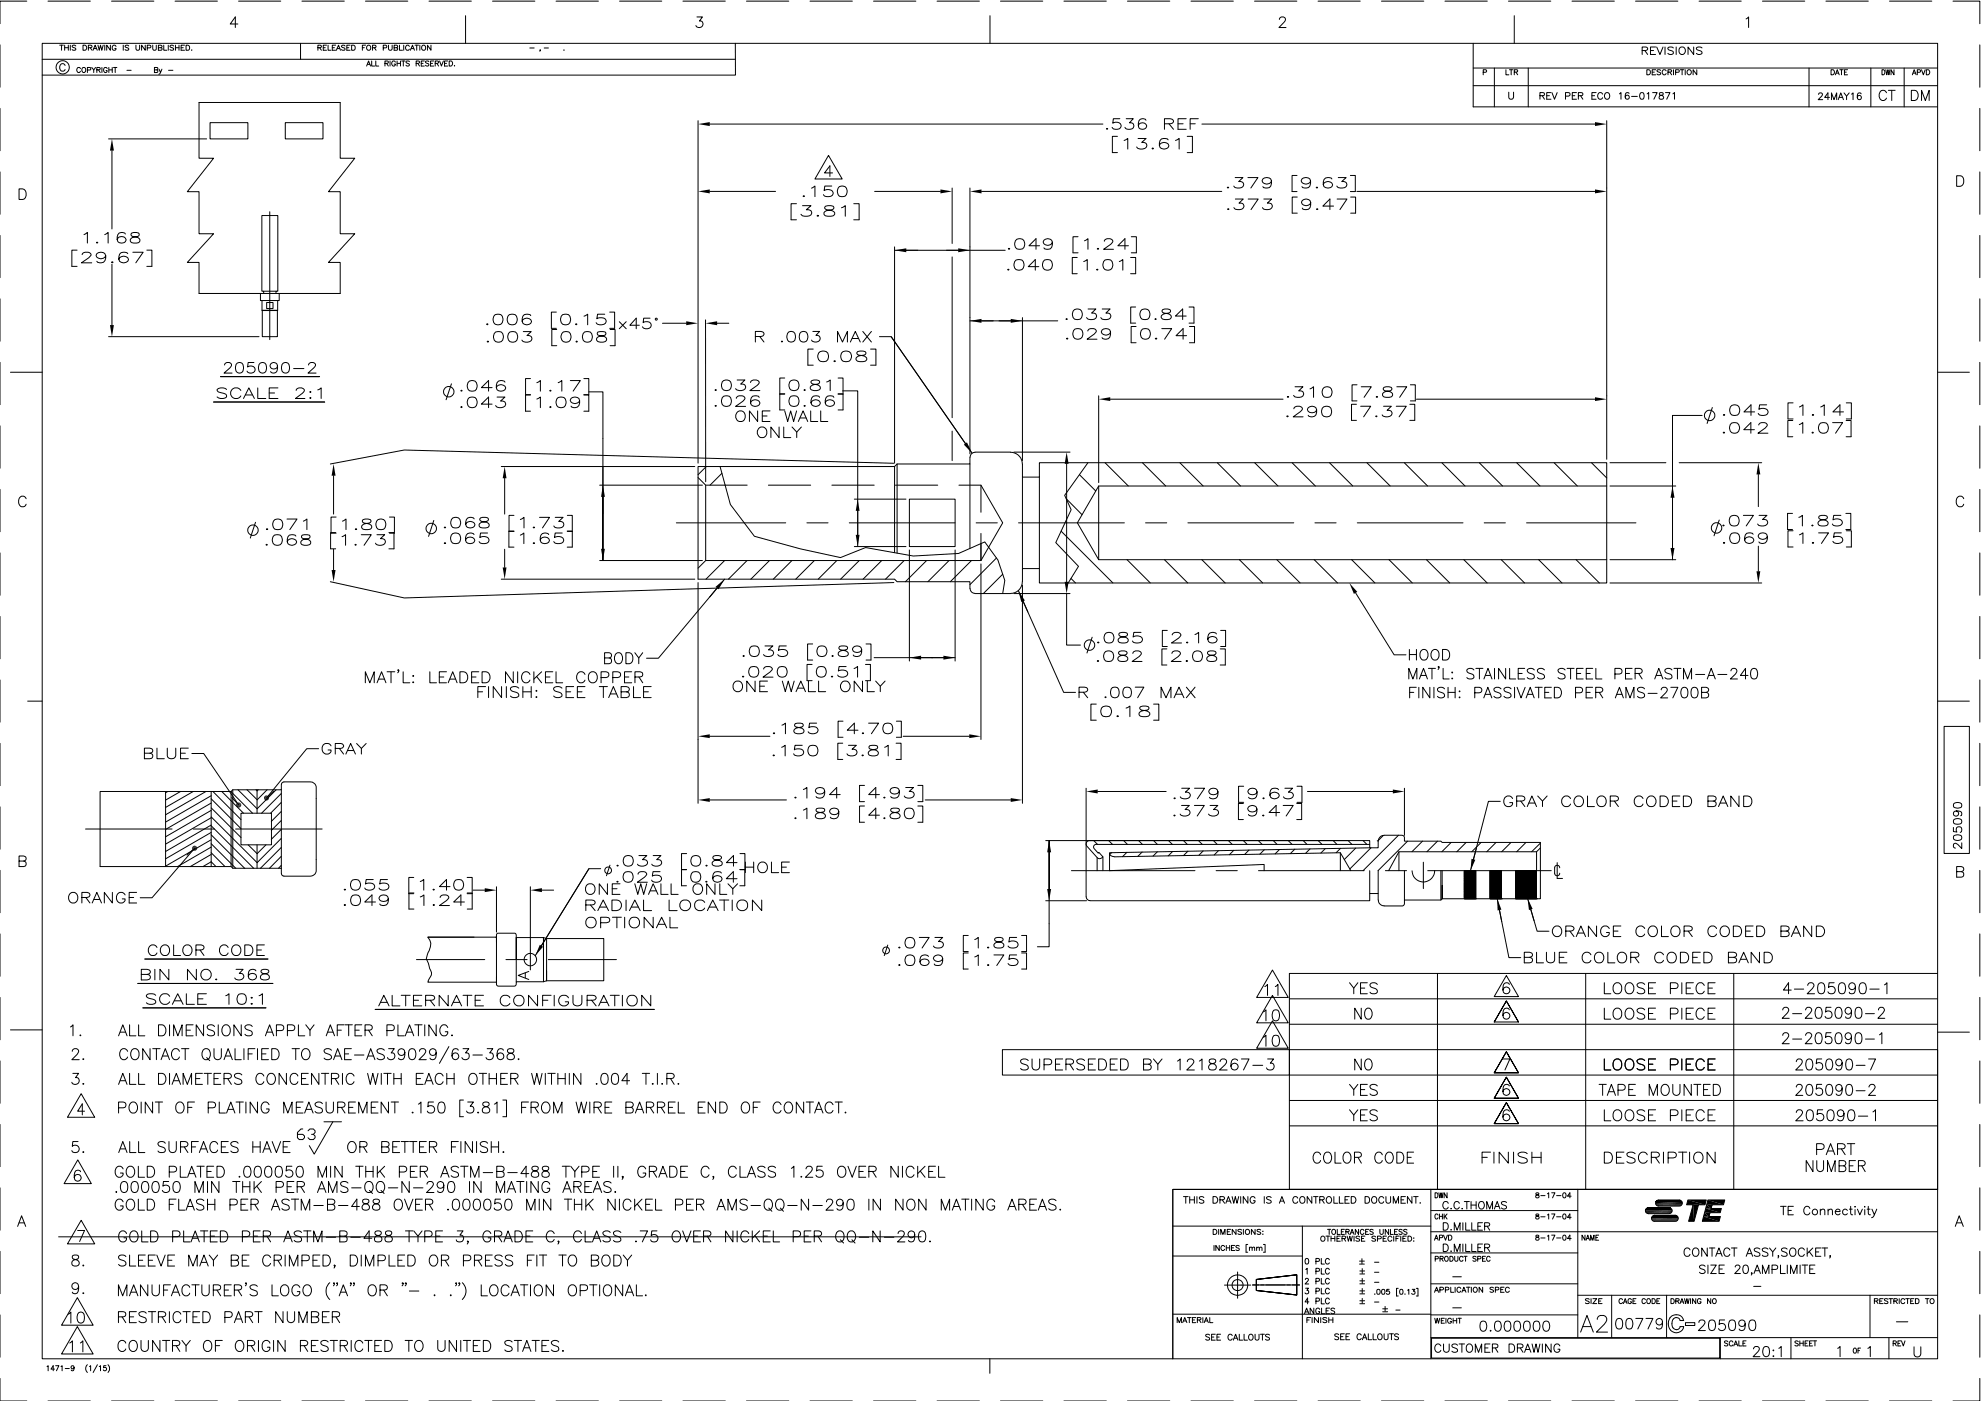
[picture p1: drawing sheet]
<svg xmlns="http://www.w3.org/2000/svg" width="594mm" height="420mm" viewBox="0 0 594 420" stroke-linecap="round" stroke-linejoin="round" font-family="sans-serif">
<g fill="none" stroke="#000" stroke-width=".3">
<path d="M0 13.5v12.7M8 .3h-8v6.8M12.7 13h568.4v394.5h-568.4zM12.7 17.8h207.9M14.4 .3h12.7M17.9 13.5h1.1M18.5 13.5v1.6M19.4 14.3h1.1M19.4 13.5v1.6M19.5 19.6a.83 .83 0 0 0-.9-.5 .83 .83 0 0 0-.7 .8v.6a.83 .83 0 0 0 .7 .8 .83 .83 0 0 0 .9-.5M20.5 13.5v1.6M21.1 13.5v1.6"/>
<path d="M22.7 13.8l-.3-.3-.6 .1-.1 .5 .9 .3 .1 .5-.3 .2-.8-.2M24.9 13.5h.5a.8 .8 0 0 1 .6 .8 .8 .8 0 0 1-.6 .8h-.5zM26.5 14.3l.9-.1 .2-.4-.4-.3h-.7v1.6M27.1 14.3l.5 .8M27.9 15.1l.6-1.6 .7 1.6M28.2 14.6h.7M29.4 13.5l.4 1.6 .3-1.6 .4 1.6 .4-1.6M31.4 13.5v1.6M33.1 13.5v1.6l-1.1-1.6v1.6M33.4 .3h12.7M34.8 13.9a.59 .59 0 0 0-.7-.4 .59 .59 0 0 0-.4 .6v.4a.57 .57 0 0 0 .5 .6 .57 .57 0 0 0 .6-.6h-.4M37 13.5v1.6"/>
<path d="M38.6 13.8l-.4-.3-.7 .3 .2 .3 .8 .4-.1 .5-.9-.1M40.8 13.5v1.1l.4 .5 .6-.2 .1-1.4M43.6 13.5v1.6l-1.1-1.6v1.6M44.2 14.4l.9-.1 .2-.5-.4-.3h-.7v1.6M45.8 13.5v1.1l.5 .5 .5-.2 .1-1.4M47.5 14.3l1-.2 .1-.3-.4-.3h-.7v1.6l1-.2 .1-.3-.4-.3M49.1 13.5v1.6h.9M50.5 13.5v1.6M52.1 13.8l-.4-.3-.6 .1v.5l.8 .3 .2 .5-.4 .2-.7-.2M52.5 .3h12.7M52.6 14.3h1.1M52.6 13.5v1.6"/>
<path d="M53.7 13.5v1.6M54.3 14.3h.6M55.3 13.5h-1v1.6h1M55.8 13.5h.5a.82 .82 0 0 1 .6 .8 .82 .82 0 0 1-.6 .8h-.5zM57.5 14.9h.1M71.3 7.2h-2.3l1.6-2.1v3.2M71.5 .3h12.7M90.1 13v4.8M90.6 .3h12.7M95.3 14.3l.9-.1 .2-.4-.4-.3h-.7v1.6M95.8 14.3l.6 .8M96.9 14.3h.6"/>
<path d="M97.9 13.5h-1v1.6h1M98.4 13.5v1.6h.9M99.7 14.3h.6M100.7 13.5h-1v1.6h1M100.9 15.1l.6-1.6 .6 1.6M101.1 14.6h.8M103.5 13.8l-.4-.3-.7 .3 .2 .3 .8 .4-.1 .5-.9-.1M104 14.3h.6M105 13.5h-1v1.6h1M105.5 13.5h.5a.82 .82 0 0 1 .5 .8 .82 .82 0 0 1-.5 .8h-.5zM108.7 14.3h.6M109.6 .3h12.7"/>
<path d="M109.6 13.5h-.9v1.6M109.9 19.8l.6-1.5 .6 1.5M110.2 19.3h.7M111.5 18.3v1.5h.9M111.7 14.3l.9-.1 .2-.4-.4-.3h-.7v1.6M112.3 14.3l.5 .8M112.7 18.3v1.5h.9M114.9 14.4l.9-.1 .2-.5-.4-.3h-.7v1.6M115.4 19l.9-.1 .1-.5-1-.1v1.5M116 19l.5 .8M116.5 13.5v1.1l.5 .5 .5-.2 .1-1.4M117 18.3v1.5"/>
<path d="M118.2 14.3l.9-.1 .2-.4-.4-.3h-.7v1.6l.9-.1 .2-.4-.4-.3M118.6 18.6a.57 .57 0 0 0-.7-.3 .57 .57 0 0 0-.4 .5v.4a.55 .55 0 0 0 .5 .6 .55 .55 0 0 0 .6-.6h-.4M119.1 18.3v1.5M119.1 19h1M119.8 13.5v1.6h.9M120.1 18.3v1.5M120.4 18.3h1.1M120.9 18.3v1.5M121.1 13.5v1.6M122.8 13.9a.59 .59 0 0 0-.7-.4 .59 .59 0 0 0-.5 .6v.4a.6 .6 0 0 0 .5 .6 .6 .6 0 0 0 .7-.4M122.8 18.5l-.9-.2-.1 .5 .8 .3 .2 .5-.4 .2-.6-.2M123.1 15.1l.6-1.6 .6 1.6"/>
<path d="M123.3 14.6h.8M124.5 13.5h1M124.8 19l.8-.1 .1-.5-.9-.1v1.5M125 13.5v1.6M125.3 19l.5 .8M125.9 13.5v1.6M126.3 19h.6M127.3 18.3h-1v1.5h1M128.6 18.5l-.3-.2-.7 .2 .1 .3 .9 .4-.1 .5-.5 .1-.4-.2M128.7 .3h12.7M129.1 19h.6M129.2 13.5v1.6l-1-1.6v1.6"/>
<path d="M130.1 18.3h-1v1.5h1M130.5 19l.9-.1v-.5l-.9-.1v1.5M131 19l.5 .8M131.8 18.3l.6 1.5 .6-1.5M133.3 19h.6M134.3 18.3h-1v1.5h1M134.7 18.3h.5a.81 .81 0 0 1 .5 .8 .81 .81 0 0 1-.5 .7h-.5zM136.3 19.6v.2zM139.6 4.7v8.3M147.7 .3h12.7M158.9 14.4h1.3M162.1 15h-.2h.2l-.2 .4"/>
<path d="M163.2 14.4h1.3M166.8 .3h12.7M169.1 14.9h.1M185.8 .3h12.7M204.8 .3h12.7M209 5.1h1.7l-.9 1.2a1.01 1.01 0 0 1 1.1 1.2 1.01 1.01 0 0 1-1.4 .8l-.7-.3-.1-.3M220.5 13l.1 9.5h-207.9M223.9 .3h12.7M242.9 .3h12.7M262 .3h12.7M281 .3h12.7M296.9 4.7v8.3"/>
<path d="M300 .3h12.7M319.1 .3h12.7M338.1 .3h12.7M357.2 .3h12.7M376.2 .3h12.7M383.7 5.8l.3-.6a1.04 1.04 0 0 1 1.4 .2 1.01 1.01 0 0 1-.4 1.3l-1.5 1.6h2.2M395.3 .3h12.6M414.3 .3h12.7M433.3 .3h12.7M441.8 13v19h139.3M452.4 .3h12.7M454.1 4.7v8.3"/>
<path d="M471.4 .3h12.7M490.5 .3h12.7M492.5 15.2l1.4-.2 .2-.5-.2-.3-1.4-.1v2.2M493.3 15.2l.8 1.1M495 15.2h.9M496.5 14.1h-1.5v2.2h1.5M496.8 14.1l1 2.2 .9-2.2M499.3 14.1v2.2M501.8 14.4l-.6-.3-1 .3 .2 .5 1.3 .6 .1 .5a1.12 1.12 0 0 1-1.6 0M502.7 14.1v2.2M503.7 14.4a1.05 1.05 0 0 1 1.5 .1 1.05 1.05 0 0 1 0 1.4 1.05 1.05 0 0 1-1.5 .1l-.2-.5zM507.9 14.1v2.2l-1.7-2.2v2.2"/>
<path d="M509.5 .3h12.7M510.4 14.4l-.6-.3-1.1 .3 .3 .5 1.3 .6 .1 .5a1.18 1.18 0 0 1-1.7 0M523.6 5.7l.8-.6v3.2M528.5 .3h12.7M547.6 .3h12.7M566.6 .3h12.7M585.7 .3h8v6.8M593.7 13.5v12.7M0 32.5v12.7M24.1 20.6a.57 .57 0 0 0-.6-.4 .57 .57 0 0 0-.5 .6v.4a.56 .56 0 0 0 .5 .6 .56 .56 0 0 0 .6-.4M24.7 20.4l.1-.1a.72 .72 0 0 1 .9 .7 .72 .72 0 0 1-.9 .7l-.2-.5zM26.2 21h.9l.1-.6-1-.2v1.6"/>
<path d="M27.5 20.2l.6 .8v.8M28.7 20.2l-.6 .8M29 21l.9-.1 .2-.4-.2-.2-.9-.1v1.6M29.5 21l.6 .8M30.6 20.2v1.6M32.1 20.6a.55 .55 0 0 0-.6-.4 .55 .55 0 0 0-.4 .6v.4a.53 .53 0 0 0 .5 .6 .53 .53 0 0 0 .5-.6h-.3M32.6 20.2v1.6M32.6 21h1.1M33.7 20.2v1.6M34 20.2h1.1M34.5 20.2v1.6M38.1 21.1h1.2"/>
<path d="M46.3 21l.9-.1 .1-.5-1-.2v1.6l1-.2v-.5l-.3-.1M47.7 20.7l.4 1.1 .5-1.1M48.1 21.8l-.5 .5M50.5 21.1h1.4M63 36.8h11.3v4.9h-11.3zM85.6 36.8h11.3v4.9h-11.3zM209.3 36.2v102.7M212.9 37.2h117.8M331.8 38.7l.2-.2 .2 .2zM335.8 35.6h-1.9l-.2 1.4a1.36 1.36 0 0 1 1.7-.3 1.36 1.36 0 0 1 .6 1.7 1.72 1.72 0 0 1-2.5-.2M337.7 35.6h2.2l-1.2 1.2a.99 .99 0 0 1 1.3 .6 .99 .99 0 0 1-.5 1.3 1.74 1.74 0 0 1-2.1-.5M343.7 36.1a1.29 1.29 0 0 0-1.5-.4 1.29 1.29 0 0 0-.8 1.3 1.33 1.33 0 0 0 .7 1.7 1.33 1.33 0 0 0 1.8-.8 1.29 1.29 0 0 0-1.2-1.1 1.29 1.29 0 0 0-1.3 .9"/>
<path d="M349.2 37.1l2.3-.1 .4-.8-.4-.4-.6-.2h-1.7v3.2M350.6 37.1l1.3 1.7M353.3 37.1h1.5M355.7 35.6h-2.4v3.2h2.4M356.9 37.1h1.5M359.4 35.6h-2.5v3.2M360.4 37.2h117.9M441.8 25.7h139.3M441.8 20.4h139.3M444.8 21.7l.8-.1 .2-.4-.2-.2-.8-.1v1.5M448.1 20.4v11.6M451.6 20.9v1.5h.9"/>
<path d="M452.5 27.6v1.6a.73 .73 0 0 0 .7 .6 .73 .73 0 0 0 .7-.6v-1.6M452.7 20.9h1M453.2 20.9v1.5M454.1 21.6l.9-.1 .1-.5-1-.1v1.5M454.6 21.6l.5 .8M458.3 20.4v11.6M461.8 28.7l1.2-.1 .1-.7-1.3-.1v2M462.5 28.7l.7 1.1M463.8 28.7h.9M465.1 27.8h-1.3v2h1.3M465.4 27.8l.8 2 .8-2M469.5 28.8l1.2-.2v-.7l-1.2-.1v2"/>
<path d="M471.5 28.7h.8M472.8 27.8h-1.3v2h1.3M473.3 28.7l1.2-.1 .1-.7-1.3-.1v2M474 28.7l.7 1.1M477.4 28.7h.8M478.7 27.8h-1.3v2h1.3M480.6 28.2a.83 .83 0 0 0-1.1-.3 .83 .83 0 0 0-.4 1.1 .77 .77 0 0 0 .6 .8 .77 .77 0 0 0 .9-.5M481.4 28a.89 .89 0 0 1 1.4 .8 .89 .89 0 0 1-1.4 .7l-.2-.5zM481.8 36.2v101.6M485.6 28.2l.5-.4v2M488.5 28l-.1-.1a.68 .68 0 0 0-.9 .3 1.17 1.17 0 0 0 .4 1.6 .62 .62 0 0 0 .7-.6 .62 .62 0 0 0-.6-.7 .62 .62 0 0 0-.6 .6M489.3 28.9h1.7"/>
<path d="M492 27.9a.68 .68 0 0 1 1 .3l.1 .4a.85 .85 0 0 1-.8 1.2 1.24 1.24 0 0 1-.3-1.9zM493.9 20.9h.5a.79 .79 0 0 1 .5 .8 .79 .79 0 0 1-.5 .7h-.5zM493.9 28.2l.5-.4v2M495.5 21.6h.6M495.6 27.8h1.4l-1 2M496.5 20.9h-1v1.5h1M497.7 27.9v.5l.9 .3 .3 .4a.66 .66 0 0 1-.8 .7 .66 .66 0 0 1-.5-.9l1.2-.7-.1-.3zM498 21.1l-.9-.1-.1 .4 .8 .4 .2 .4-.4 .2-.7-.2M499.5 27.8h1.3l-1 2M499.7 21.3a.62 .62 0 0 0-.7-.4 .62 .62 0 0 0-.5 .6v.3a.61 .61 0 0 0 .5 .6 .61 .61 0 0 0 .7-.3M500.2 21.6l.9-.1 .2-.3-.2-.2-.9-.1v1.5M500.8 21.6l.5 .8"/>
<path d="M501.7 28.2l.5-.4v2M501.9 20.9v1.5M502.5 21.7l.9-.1 .2-.4-.2-.2-.9-.1v1.5M503.9 20.9h1.1M504.4 20.9v1.5M505.4 20.9v1.5M508.8 20.9v1.5l-1.1-1.5v1.5M542.5 20.4v11.6M545.4 28.3l.2-.4h.5l.3 .1 .1 .4-1.2 1.5h1.3M548.6 29.2h-1.4l1-1.3v2M549.1 20.9h.5a.81 .81 0 0 1 .6 .8 .81 .81 0 0 1-.6 .7h-.5zM549.2 29.9v-2l.8 2 .8-2v2"/>
<path d="M550.4 22.4l.6-1.5 .6 1.5M550.6 21.9h.7M551.3 29.9l.7-2 .8 2M551.6 29.2h.9M551.7 20.9h1M552.2 20.9v1.5M553 27.9l.8 .9v1.1M553.1 21.6h.6M554.1 20.9h-1v1.5h1M554.6 27.9l-.8 .9M555.2 28.2l.5-.3v2M558.1 28.2l-.1-.3a.68 .68 0 0 0-.9 .3v1.4a.62 .62 0 0 0 1 .1 .62 .62 0 0 0-.3-1 .62 .62 0 0 0-.8 .5"/>
<path d="M561 20.4v11.6M564.4 20.9a.77 .77 0 0 1 .9 .8 .77 .77 0 0 1-.9 .7zM565.5 20.9l.3 1.5 .4-1.5 .3 1.5 .3-1.5M565.7 27.8a1.14 1.14 0 0 0-1.2-.7 1.14 1.14 0 0 0-1 1.1 1.27 1.27 0 0 0 .4 1.6 1.27 1.27 0 0 0 1.7-.1l.1-.3M566.3 27.1h2M567.3 27.1v3M568 20.9v1.5l-.9-1.5v1.5M571 20.4v11.6M573.2 27.1h1a1.62 1.62 0 0 1 1.1 1.5 1.62 1.62 0 0 1-1.1 1.5h-1zM573.5 22.4l.5-1.5 .6 1.5M573.7 21.9h.7M575 21.7l.8-.1v-.6l-.8-.1v1.5"/>
<path d="M576.2 20.9l.6 1.5 .5-1.5M576.2 30.1v-3l1.2 3 1.1-3v3M577.7 20.9h.5a.81 .81 0 0 1 .5 .8 .81 .81 0 0 1-.5 .7h-.5zM593.7 32.5v12.7M0 51.6v12.7M5.7 56.6h1.1a1.7 1.7 0 0 1 1.1 1.6 1.7 1.7 0 0 1-1.1 1.6h-1.1zM32.6 41.7h29.4M33.6 45.2v23.5M212.9 57.4h19.7M240.8 58.8l.2-.1 .3 .1zM243.4 56.4l1-.6v3.2M248.5 46.6l4.1 7.1h-8.2z"/>
<path d="M249.4 55.8h-2l-.3 1.4a1.88 1.88 0 0 1 2.8 .6v.3a1.8 1.8 0 0 1-3 .3M249.7 51.9h-2.4l1.6-2.2v3.2M262.3 57.4h19.7M285.5 56.4v16.6M290.9 56.4v79.7M294.3 57.4h72.1M335.1 40.9h-1.5v4.9h1.5M337.1 42.1l1.1-.6v3.2M341.3 41.5h2.4l-1.3 1.2a1.19 1.19 0 0 1 1.5 .8v.3a1.86 1.86 0 0 1-3 .3M345.5 44.5l.2-.1 .2 .1-.2 .2zM350.3 42a1.61 1.61 0 0 0-2-.2 1.61 1.61 0 0 0-.6 1.8 1.48 1.48 0 0 0 1.4 1.1 1.48 1.48 0 0 0 1.4-1.1 1.54 1.54 0 0 0-1.4-.9 1.54 1.54 0 0 0-1.4 .9M352.5 42.1l1.1-.6v3.2"/>
<path d="M356 40.9h1.6v4.9h-1.6M368 56.3l.3-.2 .2 .2zM370.4 53.3h2.3l-1.2 1.1a1.11 1.11 0 0 1 1.5 1.1 1.83 1.83 0 0 1-3 .3M370.5 59.7h2.3l-1.2 1.2h.6a.89 .89 0 0 1 .8 .6 .89 .89 0 0 1-.2 .9 2 2 0 0 1-2.8-.1M374.2 53.3h3l-2.1 3.1M374.3 59.7h3l-2.1 3.2M379 59.7h2.3l-1.2 1.2h.6a.89 .89 0 0 1 .8 .6 .89 .89 0 0 1-.2 .9 1.96 1.96 0 0 1-2.7-.1M381.3 54.3a1.49 1.49 0 0 1-1.5 .9 1.49 1.49 0 0 1-1.3-1.1 1.55 1.55 0 0 1 2.2-.6 1.55 1.55 0 0 1 .4 2.3 1.63 1.63 0 0 1-2.4 .2M389 52.6h-1.5v4.8h1.5M389 59.1h-1.5v4.8h1.5M393 54.3a1.49 1.49 0 0 1-1.4 .9 1.49 1.49 0 0 1-1.4-1.1 1.55 1.55 0 0 1 2.3-.6 1.55 1.55 0 0 1 .3 2.3 1.62 1.62 0 0 1-2.4 .2M394.7 56.3l.2-.2 .2 .2z"/>
<path d="M399.4 53.7a1.59 1.59 0 0 0-1.9-.2 1.59 1.59 0 0 0-.7 1.9 1.47 1.47 0 0 0 1.4 1 1.47 1.47 0 0 0 1.4-1 1.51 1.51 0 0 0-1.4-1 1.51 1.51 0 0 0-1.4 1M401 59.7h2.9l-2.1 3.2M401.3 53.3h2.4l-1.3 1.1a1.19 1.19 0 0 1 1.5 .8v.3a1.88 1.88 0 0 1-3 .3M405 52.6h1.4v4.8h-1.4M405 59.1h1.5v4.8h-1.5M406.9 57.4h71.4M586.8 52.7h1a1.69 1.69 0 0 1 1.1 1.6 1.69 1.69 0 0 1-1.1 1.6h-1zM593.7 51.6v12.7M0 70.6v12.7M23.1 75h-1.6v4.9h1.6M24.6 76.4a1.58 1.58 0 0 1 2.7-.2v.3l-.7 .8-2.2 1.5h3.1M25.2 70.4l1-.7v3.2"/>
<path d="M28.9 72.8l.2-.2 .2 .2zM31.4 70.4l1-.7v3.2M31.7 76.7a1.55 1.55 0 0 1-1.5 .9 1.55 1.55 0 0 1-1.4-1.1 1.56 1.56 0 0 1 2.3-.6 1.56 1.56 0 0 1 .4 2.3 1.59 1.59 0 0 1-2.5 .2M33.4 78.7l.3-.2 .2 .2-.2 .1zM33.6 79.2v18.3M37.6 70.2a1.5 1.5 0 0 0-1.9-.2 1.5 1.5 0 0 0-.6 1.8 1.37 1.37 0 0 0 1.4 1.1 1.37 1.37 0 0 0 1.3-1.1 1.44 1.44 0 0 0-1.3-.9 1.44 1.44 0 0 0-1.4 .9M38.3 76.1a1.63 1.63 0 0 0-2-.2 1.63 1.63 0 0 0-.7 1.9 1.51 1.51 0 0 0 1.5 1 1.51 1.51 0 0 0 1.4-1 1.57 1.57 0 0 0-1.4-1 1.57 1.57 0 0 0-1.5 1M39.5 69.9l-.2 .6 .6 .5a1.63 1.63 0 0 1 2.1 1.3l-.3 .3a2.07 2.07 0 0 1-2.6-.3 1.14 1.14 0 0 1 1.2-1.2l1.3-.3 .1-.6a1.89 1.89 0 0 0-2.2-.3zM39.8 75.6h3.1l-2.2 3.2M44 75h1.6v4.9h-1.6M78.5 64.6h4.8v22.7h-.5v.7h.9v2.1h-.4l-.1 10.9h-4.5l-.1-10.9h-.5v-2.1h1v-.7h-.6zM80.9 63.5v38.4"/>
<path d="M238.8 61.1h-1.6v4.8h1.6M240.7 61.7h2.5l-1.4 1.2a1.3 1.3 0 0 1 1.6 .8v.3a2.08 2.08 0 0 1-3.2 .3M245 64.7l.2-.1 .3 .1zM247.6 61.8l-.3 .6a2.96 2.96 0 0 0 2.3 .8l.7 .6v.5a2.34 2.34 0 0 1-3.2 0v-.5a2.4 2.4 0 0 1 2.3-.9l.5-.2 .2-.6a2.27 2.27 0 0 0-2.5-.3zM252.3 62.3l1.2-.6v3.2M256 61.1h1.6v4.8h-1.6M268.3 74v64.9M268.3 75.1h33.2M285.5 77v48.3M302.4 74.6l.2-.1 .2 .1zM311.5 80h-3.1l2.1-2.1v3.1M311.7 73.7h-3.1l2.1-2.1v3.2"/>
<path d="M315.6 72.6a1.45 1.45 0 0 1-1.4 1 1.45 1.45 0 0 1-1.4-1.1 1.45 1.45 0 0 1 1.8-.8 1.45 1.45 0 0 1 1 1.7l-.2 .8a1.58 1.58 0 0 1-2.3 .1M323 77.2h-1.4v4.9h1.4M323.3 71h-1.5v4.8h1.5M325 78.4l1.1-.5v3.1M325.2 72.2l1.1-.6v3.2M329.1 74.6l.2-.1 .2 .1zM331.2 72.3l.2-.4a1.58 1.58 0 0 1 2.3 .3v.3l-.6 .8-2.1 1.5h2.9M335.7 78.4l1-.5v3.1M338.4 73.7h-3.2l2.2-2.1v3.2M339 77.2h1.6v4.9h-1.6M339.3 71h1.5v4.8h-1.5M368.1 62.7l.2-.1 .3 .1z"/>
<path d="M393.1 60.7a1.45 1.45 0 0 1-1.5 1 1.45 1.45 0 0 1-1.3-1.1 1.45 1.45 0 0 1 1.8-.8 1.45 1.45 0 0 1 1 1.7l-.2 .8a1.54 1.54 0 0 1-2.4 .1M394.8 62.7l.2-.1 .2 .1zM399.9 61.8h-3.2l2.1-2.1v3.2M593.7 70.6v12.7M0 89.6v12.7M78.1 88h-18.4v-9.3h-3.5l7.9-8.6h-4.4v-12.6h-3.5l7.9-10h-4.4v-16.8h42.3v16.8h4.4l-7.9 10h3.5v12.6h4.4l-7.9 8.6h3.5v9.3h-18.3M78.6 93h4.7M78.6 90.1h4.7M78.7 93.1h4.5M79.1 88h3.7M79.1 87.3h3.7M80 90.7h1.9v1.8h-1.9z"/>
<path d="M145.9 97.2l.2-.1 .2 .1-.2 .2zM156.9 99.4h2.4l-1.3 1.2a1.11 1.11 0 0 1 1.5 1.1 1.81 1.81 0 0 1-3 .3M159.2 94.7a1.59 1.59 0 0 0-2-.2 1.59 1.59 0 0 0-.6 1.9 1.45 1.45 0 0 0 1.4 1 1.45 1.45 0 0 0 1.4-1 1.51 1.51 0 0 0-1.4-1 1.51 1.51 0 0 0-1.4 1M166.8 93.6h-1.4v4.9h1.4M167 98.8h-1.5v4.9h1.5M172.6 97.2l.2-.1 .2 .1-.2 .2zM175.1 94.8l1.1-.6v3.2M179.3 99.6l-.2 .6a2.91 2.91 0 0 0 2.2 .7l.4 .3a.74 .74 0 0 1-.2 1.2 2.2 2.2 0 0 1-2.6-.4v-.4a2.23 2.23 0 0 1 2.2-1l.4-.1 .2-.6a2.3 2.3 0 0 0-2.4-.3zM181.4 94.2h-2.2l-.2 1.4a2 2 0 0 1 2.8 .6v.3a1.82 1.82 0 0 1-3 .3M182.8 93.6h1.5v4.9h-1.5M183 98.8h1.4v4.9h-1.4M185.7 96.5l2.1 2.1"/>
<path d="M187.8 96.5l-2.1 2.1M191.7 97.5h-2.8l1.9-2.1v3.2M194.9 95.4h-1.9l-.1 1.4a1.33 1.33 0 0 1 1.7-.3 1.33 1.33 0 0 1 .5 1.6 1.62 1.62 0 0 1-2.4-.1M198.7 96.9h7.1M211.6 95.9v48.6M215.1 96.9h3.5M236.5 99.6a1.34 1.34 0 0 1 2 1.2 1.38 1.38 0 0 1-.4 1.5 1.38 1.38 0 0 1-1.6 .1 2.07 2.07 0 0 1 0-2.8zM240.2 99.6a1.34 1.34 0 0 1 2.1 1.2 1.43 1.43 0 0 1-1.5 1.8 1.81 1.81 0 0 1-.6-3zM243.8 99.4h2l-1.1 1.2a1.02 1.02 0 0 1 1.3 .9 1.02 1.02 0 0 1-1.1 1.1 1.26 1.26 0 0 1-1.5-.6M258.7 99.4l2.6 3.2M261.3 99.4l-2.6 3.2M290.9 96.2h26.3"/>
<path d="M302.2 80.9h.4l-.2 .1zM306.6 95.3v42.8M319.7 95.7l.2-.2 .2 .2zM326.2 99.3a1.47 1.47 0 0 1 2.6-.2v.3l-.7 .8-2.1 1.5h3M326.3 92.7h2.3l-1.2 1.2h.6a.93 .93 0 0 1 .9 .8 .93 .93 0 0 1-.7 1 2.16 2.16 0 0 1-2.4-.4M328.8 80.9h.5l-.2 .1zM330.5 92.7h2.4l-1.3 1.2h.7a.93 .93 0 0 1 .8 .8 .93 .93 0 0 1-.6 1 2.12 2.12 0 0 1-2.4-.4M333 99.6a1.46 1.46 0 0 1-1.4 .9 1.46 1.46 0 0 1-1.3-1.1 1.53 1.53 0 0 1 2.2-.6 1.53 1.53 0 0 1 .3 2.3 1.5 1.5 0 0 1-2.3 .2M340.6 92.1h-1.5v4.8h1.5M340.7 97.9h-1.5v4.9h1.5M346.3 95.7l.2-.2 .3 .2zM348.4 98.6h3l-2.2 3.1"/>
<path d="M348.7 92.8l-.2 .6a2.67 2.67 0 0 0 2.1 .8l.6 .6-.2 .7a2.27 2.27 0 0 1-2.8-.2 1.21 1.21 0 0 1 1.3-1.3l1.3-.3 .2-.6a2.03 2.03 0 0 0-2.3-.3zM355.7 94.8h-3.2l2.2-2.1v3.1M356.6 92.1h1.5v4.8h-1.5M356.7 97.9h1.5v4.9h-1.5M593.7 89.6v12.7M0 108.7v12.7M3.1 111.6h9.6M32.6 101h45.1M66.1 112.9h29.7M67.4 109.5l.1-.5a1.25 1.25 0 0 1 1.8 0l.1 .3-.1 .6-2.1 2h2.4M67.9 116.8a2.25 2.25 0 0 0-2.8 0 .86 .86 0 0 0 .9 .9l1.1 .3a.84 .84 0 0 1 .8 1 2.25 2.25 0 0 1-2.8 0M71.2 108.9a1.21 1.21 0 0 1 1.7 .4 1.93 1.93 0 0 1-.9 2.6h-.3a1.83 1.83 0 0 1-.5-3z"/>
<path d="M72.2 117.1a1.65 1.65 0 0 0-2.5-.4 1.65 1.65 0 0 0 0 2.5 1.65 1.65 0 0 0 2.5-.5M73 119.5l1.6-3.2 1.7 3.2M73.6 118.4h2M76.2 108.7h-1.8l-.1 1.4a1.2 1.2 0 0 1 1.7-.1 1.2 1.2 0 0 1 0 1.7 1.4 1.4 0 0 1-1.9-.4M77.3 116.3v3.2h2.4M78.1 108.9a1.21 1.21 0 0 1 1.7 .4 1.93 1.93 0 0 1-.9 2.6h-.3a1.83 1.83 0 0 1-.5-3zM80.7 117.9h1.6M83.2 109.8a1.07 1.07 0 0 1-1.5 .9 1.07 1.07 0 0 1-.2-1.8 1.14 1.14 0 0 1 1.7 .9 1.5 1.5 0 0 1-1.4 2.1l-.6-.5M83.4 116.3h-2.7v3.2h2.7M85 108.9a1.21 1.21 0 0 1 1.7 .4 1.93 1.93 0 0 1-.9 2.6h-.3a1.83 1.83 0 0 1-.5-3zM88.1 110.5h3M88.8 117.1v-.2a1.48 1.48 0 0 1 2.5 0v.3l-.7 .8-2 1.5h2.8"/>
<path d="M92.5 109.5l.2-.5a1.2 1.2 0 0 1 1.9 .3l-.2 .6-2 2h2.4M92.9 117.6l.2-.2 .2 .2zM92.9 119.3h.4l-.2 .2zM95.3 116.9l1-.6v3.2M135.4 115.1l-1.6 4.8M138.2 117.2l.2-.2 .2 .2zM146.1 102.4l.2-.1 .2 .1-.2 .2zM147.6 116.2h-3.2l2.1-2.1v3.2M149.1 119.1h2.3l-1.3 1.2a1.12 1.12 0 0 1 1.5 1 1.82 1.82 0 0 1-3 .3M151.4 114.6a1.56 1.56 0 0 0-1.9-.2 1.56 1.56 0 0 0-.7 1.8 1.45 1.45 0 0 0 1.4 1.1 1.45 1.45 0 0 0 1.4-1.1 1.54 1.54 0 0 0-1.4-.8 1.54 1.54 0 0 0-1.4 .8M159.1 113.5h-1.5v4.9h1.5M159.1 118.4h-1.5v4.9h1.5"/>
<path d="M161 114.8l1.1-.7v3.2M161 119.7l1.1-.6v3.2M164.8 117.2l.3-.2 .2 .2zM167.4 114.8l1.1-.7v3.2M171 114.1h3l-2.1 3.2M172.7 102.4l.2-.1 .2 .1-.2 .2zM175.1 113.5h1.5v4.9h-1.5M175.1 118.4h1.5v4.9h-1.5M176.6 117.5h4.2v50.6v-19.1M214.4 117h.4l-.2 .1zM220.8 119.5a1.5 1.5 0 0 1 2.6-.2v.3l-.6 .8-2.2 1.5h3M221.1 114h2.3l-1.3 1.2a1.11 1.11 0 0 1 1.5 .7 1.66 1.66 0 0 1-2.8 .9l-.2-.3"/>
<path d="M225.1 114.7l.2-.4a1.66 1.66 0 0 1 2.4 .3v.3l-.7 .7-2.1 1.5h3M226.5 100.9l2.3-.1a.68 .68 0 0 0 0-1.2l-2.3-.2v3.2M227.7 119.2a1.56 1.56 0 0 0-2-.3 1.56 1.56 0 0 0-.6 1.9 1.45 1.45 0 0 0 1.4 1.1 1.45 1.45 0 0 0 1.4-1.1 1.51 1.51 0 0 0-1.4-.9 1.51 1.51 0 0 0-1.4 .9M227.8 100.9l1.3 1.7M234.3 102.4h.4l-.2 .2zM235.3 113.4h-1.5v4.8h1.5M235.3 118.1h-1.5v4.8h1.5M241.1 117h.4l-.2 .1zM243.5 114.1l-.3 .6a2.91 2.91 0 0 0 2.2 .8l.6 .6v.4a2.08 2.08 0 0 1-3 0 1.15 1.15 0 0 1 1.3-1.2l1.3-.3 .2-.6a2.03 2.03 0 0 0-2.3-.3zM243.9 104.7h-1.6v4.8h1.6M245.8 119.2a1.56 1.56 0 0 0-2-.3 1.56 1.56 0 0 0-.6 1.9 1.45 1.45 0 0 0 1.4 1.1 1.45 1.45 0 0 0 1.4-1.1 1.51 1.51 0 0 0-1.4-.9 1.51 1.51 0 0 0-1.4 .9M247.9 114.6l1.1-.6v3.1"/>
<path d="M250.1 108.3l.2-.1 .2 .1zM250.1 119.2a1.56 1.56 0 0 0-2-.3 1.56 1.56 0 0 0-.6 1.9 1.45 1.45 0 0 0 1.4 1.1 1.45 1.45 0 0 0 1.4-1.1 1.51 1.51 0 0 0-1.4-.9 1.51 1.51 0 0 0-1.4 .9M251.2 102.6v-3.2l1.4 3.2 1.5-3.2v3.2M251.3 113.4h1.5v4.8h-1.5M251.3 118.1h1.5v4.8h-1.5M252.7 117.2h4.5v46.7M255 102.6l1.5-3.2 1.5 3.2M255.6 101.5h1.8M257.2 105.5l-.2 .5 .6 .5a2.4 2.4 0 0 1 2.3 .9v.5a2.34 2.34 0 0 1-3.2 0v-.5a2.4 2.4 0 0 1 2.3-.9l.5-.2 .2-.6a2.27 2.27 0 0 0-2.5-.2zM261.1 104.7h1.6v4.8h-1.6M263.7 101h3.6l22.2 32M267.3 101l24.2 34.9"/>
<path d="M319.8 101.6l.2-.2 .3 .2-.3 .1zM329.5 118.7v26M333 119.7h51.8M346.5 101.6l.2-.2 .2 .2-.2 .1zM355.9 100.7h-3.2l2.1-2.1v3.1M386 119l.2-.1 .3 .1zM388.4 116h2.3l-1.2 1.2h.6a.93 .93 0 0 1 .9 .8 .93 .93 0 0 1-.7 1 2.16 2.16 0 0 1-2.4-.4M392.9 116.6l1-.6v3.2M406.9 115.4h-1.4v4.8h1.4M408.2 116h3l-2.1 3.2M412.7 119l.2-.1 .2 .1zM415 116.2l-.2 .6 .7 .4a1.72 1.72 0 0 1 2.1 1.4l-.2 .3a2.24 2.24 0 0 1-2.8-.3 1.15 1.15 0 0 1 1.3-1.3l1.3-.2 .2-.6a2.07 2.07 0 0 0-2.4-.3z"/>
<path d="M418.9 116h3l-2.2 3.2M423 115.4h1.4v4.8h-1.4M424.8 119.7h53.5M581.1 111.6h9.5M593.7 108.7v12.7M0 127.7v12.7M64.1 120.6h33.3M138.2 122.1l.2-.2 .2 .2-.2 .2zM147.6 121.2h-3.2l2.1-2.1v3.2M150.3 139.9h58.1M164.8 122.1l.3-.2 .2 .2-.2 .2zM173.8 120.1a1.49 1.49 0 0 1-1.4 .9 1.49 1.49 0 0 1-1.4-1 1.55 1.55 0 0 1 2.3-.7 1.55 1.55 0 0 1 .3 2.3 1.55 1.55 0 0 1-2.4 .2"/>
<path d="M211.8 139.9l-2.5 2.5M214.4 121.7h.4l-.2 .2zM215.9 139.9l3.1 11.4 7.2 9.5 13.8 3.8 12.1 2.6 7.5-3 14.3 2.6 13.5-.8 7.9-3.5 4 5.4 2 6.2-.6 3.9M221 123.7a1.51 1.51 0 0 1 2.1 .1 1.51 1.51 0 0 1 0 2.1 1.51 1.51 0 0 1-2.1 .1 1.76 1.76 0 0 1 0-2.3zM227.2 123.2v3.2l-2.5-3.2v3.2M227.5 128.5a1.5 1.5 0 0 1 2.1 .1 1.5 1.5 0 0 1 0 2.1 1.5 1.5 0 0 1-2.1 .1 1.68 1.68 0 0 1 0-2.3zM228.6 124.8h1.4M230.9 123.2h-2.3v3.2h2.3M233.6 128.1v3.1l-2.4-3.1v3.1M235 128.1v3.1h2.2M235.3 123.2l.9 3.2 .9-3.2 .9 3.2 .9-3.2M237.5 128.1l1.4 1.5v1.6"/>
<path d="M239.4 126.4l1.4-3.2 1.4 3.2M239.9 125.3h1.8M240.3 128.1l-1.4 1.5M241.1 121.7h.4l-.2 .2zM243.1 123.2v3.2h2.1M246.1 123.2v3.2h2.1M268.1 138.9l-146.9-3.9-22.1 4.2M268.3 139.9v25.8M269 139.2v26.7M285.5 129.3v8.8M290.9 139.2v25.3M304 135.6h16.9"/>
<path d="M306.6 139.2a3.6 3.6 0 0 0-3.5-3.6h-10.7a1.55 1.55 0 0 0-1.5 1.5v2.1h-21.9l-.7 .7h-59v33.8h59l.7 .8h21.9v2a1.57 1.57 0 0 0 1.5 1.5h10.7a3.6 3.6 0 0 0 3.5-3.5M306.6 139.2v3.9h5.1v-4.3h170.1v36h-170.1v-4.3h-5.1v4M319.9 139.1v35.4M326.3 138.8l-7 9.7 1.9 4.4-4.6 9.8 6.8 7.1-3.1 5M331.4 138.8l7 7M342.6 138.8l7 7M353.8 138.8l7 7M365 138.8l7 7M376.3 138.8l6.9 7M385.9 124.8h.4l-.2 .2zM387.5 138.8l7 7M388 122.6a1.45 1.45 0 0 1 2.6-.2v.3l-.7 .8-2.1 1.5h3"/>
<path d="M394.8 122.9a1.46 1.46 0 0 1-1.4 .9 1.46 1.46 0 0 1-1.3-1.1 1.46 1.46 0 0 1 1.8-.8 1.46 1.46 0 0 1 .9 1.8 1.46 1.46 0 0 1-.9 1.2 1.46 1.46 0 0 1-1.6-.4M398.7 138.8l7 7M406.8 121.2h-1.5v4.9h1.5M408.1 121.8h3l-2.2 3.2M409.9 138.8l7 7M412.5 124.8h.5l-.3 .2zM414.9 121.8h2.3l-1.2 1.3a1.12 1.12 0 0 1 1.4 .7 1.64 1.64 0 0 1-2.7 .9l-.2-.3M418.7 121.8h3l-2.1 3.2M421.1 138.8l7 7M422.8 121.2h1.5v4.9h-1.5M432.4 138.8l6.9 7M443.6 138.8l7 7"/>
<path d="M454.8 138.8l7 7M466 138.8l7 7M477.3 138.8l4.5 4.5M482.8 138.8h16.8M503.6 138.8h24.7M510.5 124.6h-8.9v43.3v-18.6M513.5 122.2l-1.6 4.8M516.8 129.8l.2-.2 .2 .2-.2 .1zM516.8 124.5l.2-.2 .2 .2zM526.1 128.9h-3.2l2.2-2.2v3.2M526.2 123.5h-3.2l2.1-2.1v3.2M527.4 127.5a1.48 1.48 0 0 1 2.6-.2v.3l-.7 .8-2.1 1.5h3"/>
<path d="M529.8 121.4h-2.1l-.2 1.4a1.91 1.91 0 0 1 2.7 .6v.3a1.83 1.83 0 0 1-2.9 .3M537.6 126.1h-1.4v4.9h1.4M537.7 120.8h-1.5v4.8h1.5M539.6 127.3l1-.6v3.2M539.6 122l1.1-.6v3.2M543.4 129.8l.2-.2 .2 .2-.2 .1zM543.5 124.5l.2-.2 .2 .2zM546 122l1.1-.6v3.2M549.6 126.7h3l-2.1 3.2M552.8 123.5h-3.1l2.1-2.1v3.2M553.6 126.1h1.5v4.9h-1.5M553.7 120.8h1.5v4.8h-1.5"/>
<path d="M593.7 127.7v12.7M0 146.8v12.7M7.8 149.6a1.15 1.15 0 0 0-1.3-.8 1.15 1.15 0 0 0-.9 1.2 1.41 1.41 0 0 0 .3 1.5 1.41 1.41 0 0 0 1.5 .4l.4-.7M76.6 156.6l-1.5 4.8M79.9 158.7l.2-.2 .2 .2zM86.1 155.7h3l-2.2 3.1M91 156.3l1-.6v3.1M100 142.7v11.5M100.7 159.7h-1.6v4.9h1.6M100.8 155.1h-1.5v4.8h1.5M102.7 156.3l1.1-.6v3.1M106.6 158.7l.2-.2 .2 .2z"/>
<path d="M108.9 155.8l-.2 .6a2.67 2.67 0 0 0 2.1 .8l.7 .6v.4a2.1 2.1 0 0 1-3 0 1.14 1.14 0 0 1 1.2-1.2l1.3-.3 .3-.6a2.13 2.13 0 0 0-2.4-.3zM116.6 159.7h1.6v4.9h-1.6M116.8 155.1h1.5v4.8h-1.5M130.1 156.1l-1.6 4.8M133.2 158.2l.2-.2 .2 .2zM142.2 155.6a1.54 1.54 0 0 0-2-.2 1.54 1.54 0 0 0-.5 1.9 1.42 1.42 0 0 0 1.3 1 1.42 1.42 0 0 0 1.4-1 1.51 1.51 0 0 0-1.4-.9 1.51 1.51 0 0 0-1.3 .9M144.1 155.3l-.2 .6a2.68 2.68 0 0 0 2.1 .8l.7 .6-.2 .7a2.23 2.23 0 0 1-2.8-.3v-.4a2.2 2.2 0 0 1 2.1-.9l.5-.2 .2-.6a2.07 2.07 0 0 0-2.4-.3zM146.2 159.9h-2.1l-.2 1.3a1.91 1.91 0 0 1 2.7 .6v.3a1.83 1.83 0 0 1-2.9 .3M151.3 143.4v10.8M154.1 154.6h-1.4v4.8h1.4M154.1 159.3h-1.5v4.8h1.5M156 155.8l1.1-.6v3.1"/>
<path d="M159.9 158.2l.2-.2 .2 .2zM161.8 155.2h3l-2.1 3.1M166.5 155.2h2.4l-1.3 1.2a1.19 1.19 0 0 1 1.5 .7v.3a1.87 1.87 0 0 1-3 .3M168.6 159.9h-2.1l-.2 1.3a1.91 1.91 0 0 1 2.7 .6v.3a1.83 1.83 0 0 1-2.9 .3M170.1 159.3h1.5v4.8h-1.5M170.1 154.6h1.5v4.8h-1.5M179.8 145.5h30.9M180.8 140.1v14M202.8 156.8h32.8M209.3 143.2l2.3 2.3h12.5M211.6 145.5v22.6M216.5 141.9l-3.6 3.6"/>
<path d="M230.4 145.5h12.7M242 156.8h6.3M249.5 145.5h12.7M254.7 156.8h31.7M256.2 149.7h15.5M257.2 153.2v3.5M257.2 156.9v3.5M268.5 145.5h12.7M272.7 149.7h13.7v14.2h-13.7zM287.6 145.5h6.6l6.5 11.3-6.5 11.3h-82.6l-2.3 2.3M292.7 156.8h6.4M294.2 145.5v8.1"/>
<path d="M294.2 160v8.1M305.4 156.8h31.8M306.6 143.1v27.4M311.7 143.1v27.4M318.2 159.3l15.6 15.5M319.8 149.6l4.7 4.7M323.7 142.4l4.9 4.8M329.5 145.8v22.1M343.5 156.8h6.4M356.2 156.8h31.8M394.3 156.8h6.4M407 156.8h31.7"/>
<path d="M445.1 156.8h6.3M457.8 156.8h32.8M481.8 145.8h-152.3l-6.4 11 6.4 11.1h152.3M482.8 145.8h19.7M501.6 146.7v10.6M515.6 156l-1.6 4.7M516.6 157.6l.2-.2 .3 .2zM522.8 154.6h3l-2.1 3.1M527.3 142.3v9.6M527.5 154.6h2.4l-1.3 1.2a1.12 1.12 0 0 1 1.5 .7 1.66 1.66 0 0 1-2.8 .9l-.2-.3M537.5 154h-1.4v4.8h1.4M537.7 159.2h-1.5v4.8h1.5"/>
<path d="M539.5 155.2l1-.6v3.1M543.3 157.6l.2-.2 .2 .2zM545.4 159.8h2.9l-2.1 3.2M545.6 154.7l-.2 .6 .7 .5a1.71 1.71 0 0 1 2.1 1.3l-.2 .3a2.24 2.24 0 0 1-2.8-.3v-.4a2.2 2.2 0 0 1 2.2-.9l.4-.2 .2-.6a2.07 2.07 0 0 0-2.4-.3zM552.1 154.6h-2.2l-.2 1.3a1.97 1.97 0 0 1 2.8 .6 1.66 1.66 0 0 1-2.8 .9l-.2-.3M552.2 159.8h-2.1l-.2 1.4a1.94 1.94 0 0 1 2.7 .6 1.61 1.61 0 0 1-1.1 1.3 1.61 1.61 0 0 1-1.6-.5l-.2-.3M553.5 154h1.5v4.8h-1.5M553.7 159.2h1.5v4.8h-1.5M588.9 149.6a1.08 1.08 0 0 0-1.7-.6 1.85 1.85 0 0 0 .3 3l1-.1 .4-.7M593.7 146.8v12.7M0 165.8v12.7M79.8 163.4h.4l-.2 .1z"/>
<path d="M88.7 160.8a1.59 1.59 0 0 0-1.9-.2 1.59 1.59 0 0 0-.7 1.9 1.45 1.45 0 0 0 1.4 1 1.45 1.45 0 0 0 1.4-1 1.51 1.51 0 0 0-1.4-1 1.51 1.51 0 0 0-1.4 1M90.6 160.5l-.2 .6 .7 .4a2.08 2.08 0 0 1 2.1 1v.4a1.95 1.95 0 0 1-3 0 1.14 1.14 0 0 1 1.3-1.2l1.3-.3 .2-.6a2.25 2.25 0 0 0-2.4-.3zM99.1 174.5l22.1 4.8 146.9-4.6M100 164.7v6.2M102.6 161l1-.6v3.1M106.4 163.4h.4l-.2 .1zM108.3 160.4h3l-2.1 3.1M113 160.4h2.4l-1.3 1.1a1.11 1.11 0 0 1 1.5 1.1 1.78 1.78 0 0 1-3 .3M133.2 162.9l.2-.2 .2 .2zM142.2 160.3a1.54 1.54 0 0 0-2-.2 1.54 1.54 0 0 0-.6 1.9 1.42 1.42 0 0 0 1.4 1 1.42 1.42 0 0 0 1.4-1 1.51 1.51 0 0 0-1.4-.9 1.51 1.51 0 0 0-1.4 .9M150.3 173.7h58.1M151.3 164.7v5.5"/>
<path d="M156 160.5l1.1-.6v3.1M159.9 162.9l.2-.2 .2 .2zM164.5 160.3a1.54 1.54 0 0 0-1.9-.2 1.54 1.54 0 0 0-.6 1.9 1.42 1.42 0 0 0 1.4 1 1.42 1.42 0 0 0 1.4-1 1.51 1.51 0 0 0-1.4-.9 1.51 1.51 0 0 0-1.4 .9M179.8 168.1h30.9M209.3 174.7v66.2M215.1 176.4l-2.3 2.7M217.3 173.7l-19.9 23.7h-3.5M217.3 168.1l-5.6 5.6M224 168.1l-5.6 5.6M230.8 168.1l-5.6 5.6M237.5 168.1l-5.6 5.6M244.2 168.1l-5.6 5.6"/>
<path d="M251 168.1l-5.6 5.6M256.2 163.9h15.5M257.7 168.1l-5.6 5.6M264.4 168.1l-5.6 5.6M271.1 168.1l-5.5 5.6M272.7 164.9v33.3M277.9 168.1l-6.4 6.4M284.6 168.1l-6.3 6.4M286.4 164.9v33.3M291.3 168.1l-6.3 6.4M294.2 169.1v52.7M298.8 167.3l-7.9 8"/>
<path d="M300.7 172.2l-5.8 5.8M304 178h16.9M305.4 177.1l13.6 30.5h3.5M306.6 175.5v65.4M319.9 178v15.5h4.1M321.2 173.5l1.3 1.3M338 167.9l7 6.9M349.2 167.9l7 6.9M360.4 167.9l7 6.9M371.7 167.9l7 6.9M382.9 167.9l7 6.9M394.1 167.9l7 6.9"/>
<path d="M405.3 167.9l7 6.9M406.5 177.8l11.6 18.6h3.5M416.6 167.9l6.9 6.9M427.8 167.9l7 6.9M439 167.9l7 6.9M450.2 167.9l7 6.9M461.4 167.9l7 6.9M472.6 167.9l7 6.9M482.8 167.9h19.7M482.8 174.8h45.5M516.8 162.8l.2-.2 .2 .2-.2 .2zM525.7 160.2a1.56 1.56 0 0 0-1.9-.1 1.56 1.56 0 0 0-.6 1.8 1.42 1.42 0 0 0 1.4 1.1 1.42 1.42 0 0 0 1.4-1.1 1.48 1.48 0 0 0-1.4-.9 1.48 1.48 0 0 0-1.4 .9"/>
<path d="M527.3 163.8v7.5M530 160.9a1.46 1.46 0 0 1-1.4 .9 1.46 1.46 0 0 1-1.3-1.1 1.53 1.53 0 0 1 2.2-.6 1.53 1.53 0 0 1 .3 2.2 1.5 1.5 0 0 1-2.3 .2M539.6 160.4l1.1-.6v3.2M543.5 162.8l.2-.2 .2 .2-.2 .2zM593.7 165.8v12.7M0 184.9v12.7M181.3 197.3h1.4a.78 .78 0 0 0 .7-.8 .78 .78 0 0 0-.7-.8h-1.4v3.4h1.4a.88 .88 0 0 0 .7-.9 .88 .88 0 0 0-.7-.9M184.6 196.2a1.17 1.17 0 0 1 1.3-.4 1.17 1.17 0 0 1 .8 1.2 1.39 1.39 0 0 1-.3 1.6 1.39 1.39 0 0 1-1.5 .3 2.06 2.06 0 0 1-.3-2.7zM187.7 195.7h1.1a1.82 1.82 0 0 1 1 1.7 1.82 1.82 0 0 1-1 1.7h-1.1zM190.4 195.7l1.2 1.6v1.8M192.7 195.7l-1.1 1.6M222.8 196.7h.4l-.2 .2z"/>
<path d="M229.4 193.7h2.4l-1.3 1.2a1.19 1.19 0 0 1 1.5 .8v.3a1.85 1.85 0 0 1-3 .3M235.8 193.7h-2.1l-.2 1.4a1.95 1.95 0 0 1 2.7 .6 1.64 1.64 0 0 1-2.7 .9l-.2-.3M243.5 199.3h-1.5v4.8h1.5M243.7 193.1h-1.5v4.9h1.5M249.5 196.7h.4l-.2 .2zM251.8 193.8l-.2 .7 .6 .4a2.32 2.32 0 0 1 2.2 .9v.5a2.1 2.1 0 0 1-3 0 1.14 1.14 0 0 1 1.2-1.2l1.4-.3 .2-.6a2.23 2.23 0 0 0-2.4-.4zM253.7 199.9h-2.1l-.2 1.4a2 2 0 0 1 2.8 .5 1.69 1.69 0 0 1-2.8 1l-.2-.4M258.4 194.8a1.46 1.46 0 0 1-1.4 .9 1.46 1.46 0 0 1-1.3-1.1 1.46 1.46 0 0 1 1.8-.8 1.46 1.46 0 0 1 .9 1.7 1.46 1.46 0 0 1-1 1.3 1.46 1.46 0 0 1-1.5-.4M259.5 199.3h1.5v4.8h-1.5M259.7 193.1h1.5v4.9h-1.5M262.1 197.2h24.3M306.8 180.3l1.4 3.2"/>
<path d="M327.5 191.1l-1.5 4.7M329.1 198.2l.2-.1 .2 .1zM329.1 192.7l.3-.2 .2 .2zM335.7 195.4l-.3 .6a2.67 2.67 0 0 0 2.2 .7l.6 .6-.2 .8a2.19 2.19 0 0 1-2.8-.3 1.14 1.14 0 0 1 1.3-1.2l1.3-.3 .2-.6a2.03 2.03 0 0 0-2.3-.3zM335.7 189.8l-.2 .6a2.68 2.68 0 0 0 2.2 .8l.6 .6-.2 .7a2.27 2.27 0 0 1-2.8-.3v-.4a2.2 2.2 0 0 1 2.2-.9l.4-.2 .2-.6a2.08 2.08 0 0 0-2.4-.3zM339.7 196l.2-.5a1.58 1.58 0 0 1 2.4 .3v.3l-.7 .8-2.1 1.5h3M342.2 189.7h-2.2l-.2 1.4a1.91 1.91 0 0 1 2.8 .5v.3a1.88 1.88 0 0 1-3 .3M349.9 194.6h-1.5v4.8h1.5M350.1 189.1h-1.5v4.8h1.5M351.5 196l.2-.5a1.58 1.58 0 0 1 2.3 .3v.3l-.6 .8-2.2 1.5h3M351.5 190.4l.2-.4a1.57 1.57 0 0 1 2.4 .3v.3l-.6 .7-2.2 1.5h3M355.7 198.2l.2-.1 .2 .1z"/>
<path d="M355.8 192.7l.2-.2 .2 .2zM358.4 190.3l1.1-.6v3.1M362.3 195.4l-.2 .6a2.67 2.67 0 0 0 2.1 .7l.7 .6-.2 .8a2.19 2.19 0 0 1-2.8-.3 1.14 1.14 0 0 1 1.3-1.2l1.2-.3 .3-.6a2.03 2.03 0 0 0-2.4-.3zM364.8 190.1a1.56 1.56 0 0 0-2-.2 1.56 1.56 0 0 0-.6 1.9 1.45 1.45 0 0 0 1.4 1 1.45 1.45 0 0 0 1.4-1 1.54 1.54 0 0 0-1.4-.9 1.54 1.54 0 0 0-1.4 .9M365.9 194.6h1.6v4.8h-1.6M366.1 189.1h1.4v4.8h-1.4M422.7 194.8v3.2M422.7 196.3h2.1M424.8 194.8v3.2M426.4 194.9a1.44 1.44 0 0 1 1.7 .5 1.44 1.44 0 0 1 0 1.8 1.15 1.15 0 0 1-1.3 .8 1.15 1.15 0 0 1-1-1.2 1.79 1.79 0 0 1 .6-1.9zM429.4 195.2a1.17 1.17 0 0 1 1.4-.4 1.17 1.17 0 0 1 .7 1.2 1.39 1.39 0 0 1-.3 1.5 1.39 1.39 0 0 1-1.4 .3 1.95 1.95 0 0 1-.4-2.6zM432.6 194.8h1.1a1.7 1.7 0 0 1 1.1 1.6 1.7 1.7 0 0 1-1.1 1.6h-1.1z"/>
<path d="M593.7 184.9v12.7M0 203.9v12.7M8.3 210.3h4.4M109.6 204.8v-3.3l1.3 3.3 1.3-3.3v3.3M113.1 204.8l1.3-3.3 1.3 3.3M113.6 203.7h1.6M116.1 201.5h2.3M117.3 201.5v3.3M119.6 201l-.2 .2-.1-.2 .1-.2 .2 .2-.3 .8M120.9 201.5v3.3h2M123.7 204.6h.4l-.2 .2zM123.9 202.6l.2 .1-.2 .2-.2-.2z"/>
<path d="M128.9 201.5v3.3h2M131.7 203h1.4M133.9 201.5h-2.2v3.3h2.2M134.4 204.8l1.4-3.3 1.3 3.3M134.9 203.7h1.7M137.9 201.5h1.2a1.72 1.72 0 0 1 1.2 1.6 1.72 1.72 0 0 1-1.2 1.7h-1.2zM141.4 203h1.3M143.3 207.5h1.4M143.6 201.5h-2.2v3.3h2.2M144.6 201.5h1.2a1.72 1.72 0 0 1 1.2 1.6 1.72 1.72 0 0 1-1.2 1.7h-1.2zM145.6 205.9h-2.3v3.3M146.5 205.9v3.3"/>
<path d="M150.4 205.9v3.3l-2.5-3.3v3.3M151.8 205.9v3.3M153.9 201.5v3.3l-2.3-3.3v3.3M155.2 201.5v3.3M155.6 206.4a1.8 1.8 0 0 0-2.5 0 .88 .88 0 0 0 .7 .9l1.1 .3a.77 .77 0 0 1 .6 .6 .77 .77 0 0 1-.3 .8 1.84 1.84 0 0 1-2.1-.3M156.8 207.5h2.5M156.8 205.9v3.3M158.9 202.3a1.29 1.29 0 0 0-1.4-.8 1.29 1.29 0 0 0-1.1 1.2 1.39 1.39 0 0 0 .7 1.9 1.39 1.39 0 0 0 1.8-.6M159.3 205.9v3.3M160.1 201.5v3.3M160.7 209h.3l-.1 .2zM160.9 207l.1 .2-.1 .1-.2-.1z"/>
<path d="M160.9 202.9l1.5 1.9M162.4 201.5l-2.3 2.2M163.6 203h1.3M165.8 201.5h-2.2v3.3h2.2M166.8 201.5v3.3h1.9M168.5 206.4a1.8 1.8 0 0 0-2.5 0 .88 .88 0 0 0 .8 .9l1 .3a.77 .77 0 0 1 .7 .6 .77 .77 0 0 1-.4 .8 1.84 1.84 0 0 1-2.1-.3M169.8 207.5h1.4M172 205.9h-2.2v3.3h2.2M173.1 207.5h1.4M175.4 202.3a1.29 1.29 0 0 0-1.4-.9 1.29 1.29 0 0 0-1.1 1.3 1.39 1.39 0 0 0 .7 1.9 1.39 1.39 0 0 0 1.8-.6M175.4 205.9h-2.3v3.3h2.3M176.7 201.9a1.44 1.44 0 0 1 1.9-.2 1.44 1.44 0 0 1 .5 1.8 1.33 1.33 0 0 1-1.3 1.3 1.33 1.33 0 0 1-1.4-1.3z"/>
<path d="M179.7 205.9h2.5M180.3 203.2h1.5a.87 .87 0 0 0 .8-.9 .87 .87 0 0 0-.8-.8h-1.5v3.3M180.9 205.9v3.3M182.5 209.2l1.4-3.3 1.5 3.3M183 208.1h1.8M183.8 203.2l2-.2a.84 .84 0 0 0 0-1.4l-2-.1v3.3M186.3 207.5l2.1-.2a.75 .75 0 0 0 0-1.2l-2.1-.2v3.3l2.1-.2a.84 .84 0 0 0 0-1.4l-.6-.1M187.3 203h1.3M189.4 201.5h-2.1v3.3h2.1M190 205.9v3.3h2.1M190.4 203l2-.1 .3-.5-.1-.6-.7-.3h-1.5v3.3M191.6 203l1.1 1.8"/>
<path d="M193 207.5h1.4M195.3 205.9h-2.3v3.3h2.3M220.2 204.7a1.52 1.52 0 0 1 2.1 .1 1.52 1.52 0 0 1 0 2.1 1.52 1.52 0 0 1-2.1 .1 1.87 1.87 0 0 1 0-2.3zM222.6 202.9h.5l-.3 .2zM226.4 204.3v3.1l-2.5-3.1v3.1M227.8 205.8h1.5M229 200.7a1.48 1.48 0 0 1 2.6-.2v.3l-.7 .7-2.1 1.6h3M230.2 204.3h-2.4v3.1h2.4M231.9 219.9h.4l-.2 .1zM234.5 217.5l1-.6v3.1M234.6 204.3l.9 3.1 .9-3.1 .9 3.1 .9-3.1M238.5 217l-.2 .6 .6 .5a2.32 2.32 0 0 1 2.2 .9v.5a2.08 2.08 0 0 1-3 0 1.14 1.14 0 0 1 1.3-1.3l1.3-.3 .2-.6a2.16 2.16 0 0 0-2.4-.3z"/>
<path d="M238.7 207.4l1.5-3.1 1.4 3.1M239.2 206.4h1.8M242.4 204.3v3.1h2.2M244.9 216.9h-2.1l-.2 1.3a1.95 1.95 0 0 1 2.7 .6 1.64 1.64 0 0 1-2.7 1l-.2-.3M245.5 204.3v3.1h2.1M249.3 202.9h.4l-.2 .2zM252.4 204.7a1.52 1.52 0 0 1 2.2 .1 1.52 1.52 0 0 1 0 2.1 1.52 1.52 0 0 1-2.2 .1 1.71 1.71 0 0 1 0-2.3zM252.8 216.3h-1.5v4.8h1.5M256.1 200.5l1.1-.6v3.2M257.3 219h-3.2l2.1-2.1v3.1M258.6 219.9h.4l-.2 .1zM258.7 204.3v3.1l-2.5-3.1v3.1"/>
<path d="M260.1 204.3v3.1h2.1M260.5 216.9h3l-2.2 3.1M262.6 204.3l1.4 1.5v1.6M265.4 204.3l-1.4 1.5M268.8 216.3h1.5v4.8h-1.5M323.6 207.6l2.2-.2a.67 .67 0 0 0 .4-.6 .67 .67 0 0 0-.4-.6l-2.2-.1v3.2M324.9 207.6l1.3 1.7M328.8 211.2h-1.6v4.8h1.6M331.3 209.1h.4l-.1 .2zM333.6 206.2a1.39 1.39 0 0 1 2 1.2 1.39 1.39 0 0 1-1.5 1.9 1.84 1.84 0 0 1-.5-3.1zM334.9 214.8l.3-.2 .2 .2zM337.3 206.2a1.39 1.39 0 0 1 2 1.2 1.39 1.39 0 0 1-1.5 1.9 1.84 1.84 0 0 1-.5-3.1z"/>
<path d="M337.7 212.3l1.1-.5v3.1M340.4 206.1h2.6l-1.8 3.2M342.1 211.9l-.3 .6 .7 .5a2.57 2.57 0 0 1 2.3 .9v.4a2.37 2.37 0 0 1-3.2 0v-.4a2.4 2.4 0 0 1 2.3-.9l.4-.2 .3-.6a2.32 2.32 0 0 0-2.5-.3zM345.9 211.2h1.6v4.8h-1.6M348.2 209.3v-3.2l1.5 3.2 1.5-3.2v3.2M352.1 209.3l1.5-3.2 1.4 3.2M352.6 208.2h1.9M355.8 206.1l2.6 3.2M358.4 206.1l-2.6 3.2M422.5 203.6v-3.2l1.2 3.2 1.2-3.2v3.2M422.7 207.6h1.3M424.7 206.1h-2v3.2"/>
<path d="M425.5 206.1v3.2M425.7 203.6l1.2-3.2 1.2 3.2M426.1 202.6h1.5M428.4 200.4h2.1M428.8 206.1v3.2l-2.1-3.2v3.2M429.4 200.4v3.2M430 206.1v3.2M431.5 200h-.2l.1-.1 .1 .1-.2 .8M432.8 200.4v3.2h1.8M433.2 206.6a1.19 1.19 0 0 0-1.2-.5 1.19 1.19 0 0 0-.9 .8l.3 .4 1.2 .5a.77 .77 0 0 1 .6 .5 .77 .77 0 0 1-.3 .8 1.42 1.42 0 0 1-1.8-.3M434.3 207.6h2.1M434.3 206.1v3.2"/>
<path d="M435.5 201.5l.2 .2-.2 .1zM435.5 203.3l.2 .2-.2 .1zM436.4 206.1v3.2M437.6 207.3l.1-.1 .2 .1zM437.6 209.1h.3l-.2 .2zM442 200.9a1.19 1.19 0 0 0-1.1-.5 1.19 1.19 0 0 0-1 .8l.3 .5 1.2 .4a.77 .77 0 0 1 .6 .6 .77 .77 0 0 1-.3 .8 1.57 1.57 0 0 1-1.8-.3M442.3 207.8h1.3a.82 .82 0 0 0 .8-.6 .82 .82 0 0 0-.3-.9l-1.8-.2v3.2M442.6 200.4h2.1M443.7 200.4v3.2M445 209.3l1.2-3.2 1.2 3.2M445 203.6l1.2-3.2 1.2 3.2M445.4 208.2h1.6"/>
<path d="M445.5 202.6h1.5M448.2 200.4v3.2M450.1 206.6a1.18 1.18 0 0 0-1.1-.5 1.18 1.18 0 0 0-1 .8l.6 .6a1.67 1.67 0 0 1 1.5 .9v.4a1.37 1.37 0 0 1-2.1 0M451.5 200.4v3.2l-2.1-3.2v3.2M452.7 200.4v3.2h1.8M453.1 206.6a1.19 1.19 0 0 0-1.1-.5 1.19 1.19 0 0 0-1 .8l.3 .4 1.2 .5a.79 .79 0 0 1 .3 1.3 1.42 1.42 0 0 1-1.8-.3M454.2 206.1v3.2M455 206.1l1.1 3.2 1.3-3.2M455.3 202h1.2M457.2 200.4h-1.9v3.2h1.9M457.7 209.3l1.2-3.2 1.2 3.2M458.1 208.2h1.5"/>
<path d="M460.1 200.9a1.19 1.19 0 0 0-1.1-.5 1.19 1.19 0 0 0-1 .8l.3 .5 1.2 .4a.81 .81 0 0 1 .6 1.1 1.46 1.46 0 0 1-2.1 0M460.4 206.1h2.1M461.4 206.1v3.2M463.2 200.9a1.18 1.18 0 0 0-1.2-.5 1.18 1.18 0 0 0-.9 .8l.2 .5 1.2 .4a.75 .75 0 0 1 .6 .6 .75 .75 0 0 1-.3 .8 1.49 1.49 0 0 1-1.7-.3M463.3 207.6h1.2M465.2 206.1h-1.9v3.2h1.9M466.1 206.1h1.1a1.7 1.7 0 0 1 1.1 1.6 1.7 1.7 0 0 1-1.1 1.6h-1.1zM469.3 200.9a1.19 1.19 0 0 0-1.1-.5 1.19 1.19 0 0 0-1 .8l.3 .5 1.3 .4a.79 .79 0 0 1 .3 1.4 1.57 1.57 0 0 1-1.9-.3M469.9 200.4h2.2M471 200.4v3.2M472.5 207.8h1.3a.82 .82 0 0 0 .8-.6 .82 .82 0 0 0-.3-.9l-1.8-.2v3.2M472.8 202h1.2"/>
<path d="M474.8 200.4h-2v3.2h2M475.7 207.6h1.2M475.7 202h1.2M477.6 206.1h-1.9v3.2h1.9M477.6 200.4h-1.9v3.2h1.9M478.5 207.6l1.9-.1a.73 .73 0 0 0 0-1.2l-1.9-.2v3.2M478.6 200.4v3.2h1.8M479.6 207.6l1.1 1.7M484.3 202.1h1.4a.85 .85 0 0 0 .7-.8 .85 .85 0 0 0-.7-.9h-1.4v3.2M484.4 209.3l1.2-3.2 1.2 3.2M484.9 208.2h1.5M487.5 202h1.2"/>
<path d="M487.6 209.3v-3.2l1.2 3.2 1.2-3.2v3.2M489.5 200.4h-2v3.2h2M490.3 202l1.9-.2 .3-.4-.2-.6-.6-.4h-1.4v3.2M491.4 202l1.1 1.6M493.2 206.6a1.19 1.19 0 0 0-1.2-.5 1.19 1.19 0 0 0-.9 .8l.3 .4 1.2 .5a.76 .76 0 0 1 .6 .6 .76 .76 0 0 1-.3 .7 1.42 1.42 0 0 1-1.8-.3M494.2 207.9h2.8M496.2 203.6l1.3-3.2 1.2 3.2M496.7 202.6h1.5M498.2 206.9l.1-.5 .5-.3 .9 .2a.7 .7 0 0 1 .1 1l-1.8 2h2.1M501.1 206.1h2.1l-1.6 3.2M501.4 200.9a1.19 1.19 0 0 0-1.2-.5 1.19 1.19 0 0 0-.9 .8l.3 .5 1.2 .4a.78 .78 0 0 1 .3 1.4 1.57 1.57 0 0 1-1.8-.3M502 200.4h2.1"/>
<path d="M503 200.4v3.2M504.5 206.3a1.03 1.03 0 0 1 1.6 .4 2.64 2.64 0 0 1-.4 2.4 .99 .99 0 0 1-1.5-.4 2.48 2.48 0 0 1 .3-2.4zM504.9 203.6v-3.2l1.2 3.2 1.2-3.2v3.2M507.5 206.3a1.03 1.03 0 0 1 1.6 .4 2.5 2.5 0 0 1-.3 2.4 1.03 1.03 0 0 1-1.6-.4 2.83 2.83 0 0 1 .3-2.4zM508.5 202.3h2.7M510.3 207.6h1.3a.8 .8 0 0 0 .8-.9l-.8-.6h-1.3v3.2h1.3a.83 .83 0 0 0 .8-.8 .83 .83 0 0 0-.8-.9M512 203.6l1.2-3.2 1.2 3.2M512.4 202.6h1.5M515.2 202.3h2.7M519.1 201.2l.1-.4 .5-.4h.6l.4 .4a1.06 1.06 0 0 1-.3 1.3l-1.5 1.5h2.1M524.2 202.6h-2.3l1.6-2.2v3.2M525.4 200.6a.97 .97 0 0 1 1.5 .5 2.51 2.51 0 0 1-.3 2.4 1.09 1.09 0 0 1-1.5-.5 2.7 2.7 0 0 1 .3-2.4z"/>
<path d="M581.1 210.3h9.5M583 217.8h7.6v38.1h-7.6zM593.7 203.9v12.7M0 222.9v12.7M43.3 225.9l2.2-.2a.67 .67 0 0 0 0-1.2l-2.2-.1v3.1l2.2-.1a.81 .81 0 0 0 0-1.3l-.6-.2M47.1 224.4v3.1h2.2M49.7 237.4v22.5M50.2 224.4v2.3a1.34 1.34 0 0 0 1.2 .9 1.34 1.34 0 0 0 1.3-.9v-2.3M50.3 237.4l-.6 .3M54.1 237.4l-4.4 2.5M54.1 225.9h1.5M56.5 224.4h-2.4v3.1h2.4"/>
<path d="M57.5 226h3.6l10.5 15.4M58 237.4l-8.3 4.7M61.8 237.4l-12.1 6.9M63.3 237.4v22.5M63.3 239.6l9 8.9M63.3 238.6l-13.6 7.9M63.8 237.4l8.5 8.4M66.5 237.4l6.5 6.5M69.2 237.4l6.5 6.5M69.3 237.4v22.5M69.5 239.2l1.6 1.7M69.8 236.9v23.5"/>
<path d="M71.4 236.9l5.7 5.7 5.7-5.7M74.1 236.9l3 2.9M76.8 236.9l.3 .3M77.1 236.9v7M77.4 236.9l-.3 .3M80.1 236.9l-3 3M82.1 237.2l-1.6 1.6M84.3 238l-5.9 5.9M84.4 235.2v1.7h-14.6l-.5 .5h-39.3v22.5h39.3l.5 .5h14.6v1.6M84.4 236.9v23.5M84.4 235.2l.2-.5 .5-.2h7.9a1.85 1.85 0 0 1 1.8 1.5v25.3a1.85 1.85 0 0 1-1.8 1.5h-7.9M95.5 224.5h-3.5l-12.1 14.8"/>
<path d="M99.3 223.7a1.55 1.55 0 0 0-2.1-.4 1.55 1.55 0 0 0-.5 2.1 1.55 1.55 0 0 0 2.1 .6l.5-.6v-.5h-.9M100.5 224.5l2.2-.2 .3-.7-.3-.5-.5-.1h-1.7v3.1M101.8 224.5l1.2 1.6M103.7 226.1l1.5-3.1 1.4 3.1M104.3 225.1h1.7M106.9 223l1.5 1.5v1.6M109.8 223l-1.4 1.5M212.9 220.8h18M212.9 239.9h22.9M231.8 226.5h.4l-.2 .2zM234.4 224.1l1.1-.6v3.2M238.3 239.2h.5l-.3 .2z"/>
<path d="M240.6 223.5h-2.2l-.2 1.4a1.99 1.99 0 0 1 2.8 .6 1.66 1.66 0 0 1-2.8 .9l-.2-.3M240.9 236.8l1.1-.6v3.2M247.3 237.2a1.49 1.49 0 0 1-1.4 .9 1.49 1.49 0 0 1-1.4-1 1.55 1.55 0 0 1 2.3-.7 1.55 1.55 0 0 1 .3 2.3 1.55 1.55 0 0 1-2.4 .2M252 238.3h-3.2l2.1-2.1v3.2M252.7 222.9h-1.5v4.9h1.5M254.4 223.5h2.4l-1.3 1.2a1.11 1.11 0 0 1 1.5 1.1 1.81 1.81 0 0 1-3 .3M258.5 226.5h.4l-.2 .2zM259.2 235.5h-1.4v4.9h1.4M260.8 223.6l-.2 .7 .7 .4a2.08 2.08 0 0 1 2.1 .9v.5a1.99 1.99 0 0 1-3 0 1.14 1.14 0 0 1 1.3-1.2l1.3-.3 .2-.7a2.3 2.3 0 0 0-2.4-.3zM263.7 238.3h-3.2l2.1-2.1v3.2M265 239.2h.4l-.2 .2zM265.3 224.1l1.1-.6v3.2"/>
<path d="M268.7 222.9h1.5v4.9h-1.5M269.7 237.2a1.49 1.49 0 0 1-1.5 .9 1.49 1.49 0 0 1-1.3-1 1.55 1.55 0 0 1 2.2-.7 1.55 1.55 0 0 1 .4 2.3 1.55 1.55 0 0 1-2.4 .2M270.8 220.8h19.9M271.6 236.2h2.3l-1.2 1.2a1.11 1.11 0 0 1 1.5 1 1.78 1.78 0 0 1-3 .3M275.3 235.5h1.4v4.9h-1.4M277.5 239.9h25.6M325.7 236.4v16.8M329.2 237.4h20.5M352 239.4h.5l-.2 .2zM354.4 236.4h2.3l-1.2 1.2a1.11 1.11 0 0 1 1.5 1 1.84 1.84 0 0 1-3.1 .4M358.2 236.4h3l-2.1 3.2M365.3 237.4a1.46 1.46 0 0 1-1.5 .9 1.46 1.46 0 0 1-1.3-1 1.46 1.46 0 0 1 1.8-.8 1.46 1.46 0 0 1 1 1.7 1.46 1.46 0 0 1-1 1.3 1.46 1.46 0 0 1-1.6-.4"/>
<path d="M373 235.8h-1.6v4.8h1.6M377 237.4a1.46 1.46 0 0 1-1.5 .9 1.46 1.46 0 0 1-1.3-1 1.46 1.46 0 0 1 1.8-.8 1.46 1.46 0 0 1 1 1.7 1.46 1.46 0 0 1-1 1.3 1.46 1.46 0 0 1-1.6-.4M378.7 239.4h.4l-.2 .2zM383.4 236.9a1.56 1.56 0 0 0-2-.3 1.56 1.56 0 0 0-.6 1.9 1.45 1.45 0 0 0 1.4 1.1 1.45 1.45 0 0 0 1.4-1.1 1.51 1.51 0 0 0-1.4-.9 1.51 1.51 0 0 0-1.4 .9M385.3 236.4h2.3l-1.2 1.2a1.11 1.11 0 0 1 1.5 1 1.81 1.81 0 0 1-3 .4M389 235.8h1.4v4.8h-1.4M392.1 237.4h25.6M421.2 236.4v14.1M453.6 239.5a1.48 1.48 0 0 0-2.1-.5 1.48 1.48 0 0 0-.4 2.1 1.27 1.27 0 0 0 1.5 .8 1.27 1.27 0 0 0 1-1.2h-.8M461.1 238.7l1.5 1.5v1.7M464 238.7l-1.4 1.5M471 239.5a1.56 1.56 0 0 0-2.6 0 1.56 1.56 0 0 0 1 2.4 1.33 1.33 0 0 0 1.6-.8"/>
<path d="M472.4 239.2a1.51 1.51 0 0 1 2.1 .1 1.51 1.51 0 0 1 0 2.1 1.51 1.51 0 0 1-2.1 .1 1.76 1.76 0 0 1 0-2.3zM476.1 238.7v3.2h2.1M479.2 239.2a1.51 1.51 0 0 1 2.1 .1 1.51 1.51 0 0 1 0 2.1 1.51 1.51 0 0 1-2.1 .1 1.92 1.92 0 0 1 0-2.3zM492.7 239.5a1.48 1.48 0 0 0-2.1-.5 1.48 1.48 0 0 0-.3 2.1 1.34 1.34 0 0 0 1.2 .8 1.34 1.34 0 0 0 1.2-.8M494.2 239.2a1.51 1.51 0 0 1 2 .1 1.51 1.51 0 0 1 0 2.1 1.51 1.51 0 0 1-2 .1 1.76 1.76 0 0 1 0-2.3zM497.8 238.7h1.3a1.63 1.63 0 0 1 1.2 1.6 1.63 1.63 0 0 1-1.2 1.6h-1.3zM503.8 238.7h-2.3v3.2h2.3M504.8 238.7h1.3a1.63 1.63 0 0 1 1.2 1.6 1.63 1.63 0 0 1-1.2 1.6h-1.3zM521.5 238.7v3.2l-2.4-3.2v3.2M522.9 238.7h1.2a1.63 1.63 0 0 1 1.3 1.6 1.63 1.63 0 0 1-1.3 1.6h-1.2zM593.7 222.9v12.7M0 242v12.7"/>
<path d="M5.7 258.2l1.8-.1a.71 .71 0 0 0 0-1.2l-1.8-.2v3.2l1.8-.1a.85 .85 0 0 0 .3-1 .85 .85 0 0 0-.7-.6M25.7 248.6h25.9M57.8 254.9l-1.7 1.6M58 248.6h6.3M58.4 254.4l-12.8 14.8h-3.6M60.9 259.9l2.4-1.5 1.5 1.5M63.3 245l13.8 13.7 7.2-7.2M63.3 255.7l4.2 4.2M63.3 253l7.4 7.4M63.3 250.4l10.1 10M63.3 247.6l12.8 12.8M63.3 242.3l9 8.9"/>
<path d="M63.3 256.2l-6.2 3.7M63.3 254l-10 5.9M63.3 251.8l-13.6 8M63.3 249.6l-13.6 8M63.3 247.4l-13.6 8M63.3 245.2l-13.6 8M63.3 243l-13.6 8M63.3 240.8l-13.6 8M70.7 248.6h25.9M72.3 243.9h9.1v9.5h-9.1zM74.4 253.4l2.7 2.6M77.1 253.4v7"/>
<path d="M79.8 253.4l-2.7 2.6M84.3 259.5l-.8 .9M84.3 256.8l-3.5 3.6M84.3 254.2l-6.2 6.2M84.3 248.8l-2.9 2.9M84.3 246.1l-2.9 2.9M84.3 243.4l-2.9 2.9M84.3 240.7l-3.1 3.2M182.9 259.5l-1 3.1M185 259.6h.4l-.2 .2zM191.6 256.6h2.4l-1.3 1.2a1.11 1.11 0 0 1 1.5 1.1 1.88 1.88 0 0 1-3 .3M195.9 256.6h2.3l-1.3 1.2a1.11 1.11 0 0 1 1.5 .7 1.64 1.64 0 0 1-2.7 1l-.2-.3"/>
<path d="M205.9 256h-1.5v4.8h1.5M211.7 259.6h.4l-.2 .2zM214 256.8l-.2 .5a2.67 2.67 0 0 0 2.1 .8l.7 .6v.5a2.1 2.1 0 0 1-3 0 1.14 1.14 0 0 1 1.2-1.3l1.3-.3 .3-.6a2.13 2.13 0 0 0-2.4-.2zM221 258.7h-3.2l2.2-2.1v3.2M221.9 256h1.5v4.8h-1.5M223.5 258.5v3.2M226 258.5v3.2M227.6 259a1.52 1.52 0 0 1 2.1 .1 1.52 1.52 0 0 1 0 2.1 1.52 1.52 0 0 1-2.1 0 1.68 1.68 0 0 1 0-2.2zM231.4 258.5v3.2h2.1M236.7 258.5h-2.3v3.2h2.3M238.3 245.4h.5l-.3 .1zM240.9 243l1.1-.6v3.1"/>
<path d="M244.9 242.5l-.2 .6a2.95 2.95 0 0 0 2.2 .7l.6 .7v.4a1.99 1.99 0 0 1-3 0 1.14 1.14 0 0 1 1.3-1.2l1.3-.3 .2-.6a2.3 2.3 0 0 0-2.4-.3zM251.5 243.4a1.46 1.46 0 0 1-1.4 .9 1.46 1.46 0 0 1-1.3-1.1 1.53 1.53 0 0 1 2.2-.6 1.53 1.53 0 0 1 .3 2.3 1.5 1.5 0 0 1-2.3 .2M259.2 241.7h-1.4v4.9h1.4M263.7 244.5h-3.2l2.1-2.1v3.1M265 245.4h.4l-.2 .1zM267.3 242.5l-.2 .6a2.95 2.95 0 0 0 2.2 .7l.6 .7v.4a2.01 2.01 0 0 1-3 0 1.14 1.14 0 0 1 1.3-1.2l1.3-.3 .2-.6a2.36 2.36 0 0 0-2.4-.3zM275.3 241.7h1.4v4.9h-1.4M313.6 252.1h13.4M325.7 253.2v15.8M328 252.1l1.1 1.1M329 257.2v3.9M330.7 257v4.1"/>
<path d="M332.5 252.1l1.1 1.1M332.7 256.3v4.8l46.4-1.9v1.9M332.8 256.3l1.3 .6 67.9-1.2 3.1 5.4M333.4 255.7l-.7 .6M337 252.1l1.1 1.1M337.9 255.6l-1.3 1.3M341.5 252.1l1.1 1.1M342.5 255.5l-1.3 1.3M345.9 252.1l1.2 1.1M347.1 255.4l-1.3 1.4M350.4 252.1l1.2 1.1M351.7 255.4l-1.3 1.3"/>
<path d="M352 244.6h.4l-.2 .1zM354.3 241.6h2.4l-1.3 1.2a1.11 1.11 0 0 1 1.5 .7 1.64 1.64 0 0 1-2.8 .9l-.2-.3M354.9 252.1l1.2 1.1M356.2 255.3l-1.3 1.3M358.2 241.6h2.9l-2.1 3.1M359.4 252.1l1.2 1.1M360.8 255.2l-1.3 1.3M362.9 241.6h2.3l-1.3 1.2a1.11 1.11 0 0 1 1.5 .7 1.64 1.64 0 0 1-2.7 .9l-.3-.3M363.9 252.1l1.1 1.1M365.4 255.1l-1.3 1.3M368.4 252.1l1.1 1.1M370 255l-1.3 1.3"/>
<path d="M372.9 241h-1.5v4.8h1.5M372.9 252.1l1.1 1.1M374.6 254.9l-1.3 1.3M376.9 242.6a1.46 1.46 0 0 1-1.4 .9 1.46 1.46 0 0 1-1.3-1.1 1.46 1.46 0 0 1 1.8-.8 1.46 1.46 0 0 1 .9 1.8 1.46 1.46 0 0 1-.9 1.3 1.46 1.46 0 0 1-1.6-.4M377.4 252.1l1.1 1.1M378.6 244.6h.5l-.3 .1zM379.1 254.8l-1.3 1.4M381.8 252.1l1.2 1.1M383.7 254.8l-1.3 1.3M383.8 243.7h-3.2l2.1-2.1v3.1M384.8 241.6h3l-2.1 3.1M386.3 252.1l1.2 1.1"/>
<path d="M388.3 254.7l-1.3 1.3M388.9 241h1.5v4.8h-1.5M390.8 252.1l1.2 1.1M392.9 254.6l-1.4 1.3M395.3 252.1l1.2 1.1M397.4 254.5l-1.3 1.3M399.8 252.1l1.1 1.1M402 255.7v5.4M402 254.4l-1.3 1.3M404.3 252.1l1.1 1.1M404.3 252.1h-77.8a1.04 1.04 0 0 0-.5 1.7l3 3.4a1.09 1.09 0 0 0 1.7-.2l-1.1-1.3-.2 .2-1.3-1.4a.78 .78 0 0 1 .4-1.3h82.3M406.6 254.3l-3.5 3.5"/>
<path d="M408.8 252.1l1.1 1.1M410.8 254.3l-78.1 1.4v.6M411.1 254.3l-6.3 6.3M413 252.1v.1M414.9 250.5l-1.6 1.6M415.1 250.5h5.5l.6 .6v1.2h10.9l.4 .3h29.4v16.9h-29.4l-.4 .4h-10.9v1.2l-.6 .6h-5.5M415.1 250.5a1.81 1.81 0 0 0-1.8 1.8v2h-2.5v-2.2h-84.1M419.4 250.5l-10.6 10.6M419.5 255.4v5.7M422.1 252.3l-8.8 8.8M426.6 252.3l-3.2 3.1M426.8 258.6v7.9"/>
<path d="M431.1 252.3l-3.2 3.1M435.2 252.6l-2.8 2.8M439.7 252.6l-2.8 2.8M442.8 254.3l-.9 3.4M444.2 252.6l-2.8 2.8M448.6 252.6l-2.7 2.8M449.9 240.3h-3.5l-5.4 20.8-1.9 1.9 2-1.9-2 2 2-2M453.1 252.6l-2.8 2.8M454.8 240.2l2.1-.1a.67 .67 0 0 0 0-1.2l-2.1-.2v3.2M456.1 240.2l1.2 1.7M457.6 252.6l-2.8 2.8M458 241.9l1.4-3.2 1.4 3.2"/>
<path d="M458.5 240.8h1.8M460.8 255.4v5.7M461.9 254.3l-1.1 1.1h-41.3l-3.1 5.7M461.9 252.9l-2.6 2.5M467 258.7v4.7h1.6M482.9 240.2l2.1-.1a.67 .67 0 0 0 0-1.2l-2.1-.2v3.2M484.1 240.2l1.2 1.7M501.5 240.2h1.4M512.2 240.2l2.1-.1a.67 .67 0 0 0 0-1.2l-2.1-.2v3.2l2.1-.1a.81 .81 0 0 0 0-1.4l-.5-.2M515.4 241.9l1.4-3.2 1.4 3.2M515.9 240.8h1.8M585.8 248.2v1.2l1.1 .1a.9 .9 0 0 1 0-1.3 .9 .9 0 0 1 1.3 .1 .9 .9 0 0 1-.4 1.3"/>
<path d="M585.9 250.7a2.13 2.13 0 0 1 2.3 0 .9 .9 0 0 1-.4 1.2 1.21 1.21 0 0 1-1.4 .1 1.21 1.21 0 0 1-.5-1.3zM585.9 245.9a1.93 1.93 0 0 1 2.3 0 .92 .92 0 0 1-.4 1.2l-.6 .1a1.07 1.07 0 0 1-1.4-.7zM585.9 241a1.59 1.59 0 0 1 2.4 .4v.2a1.35 1.35 0 0 1-2 .6 .86 .86 0 0 1-.4-1.2zM586.7 243.2a.79 .79 0 0 1 .6 1.1 .79 .79 0 0 1-1.2 .3 .79 .79 0 0 1 0-1.3 1.71 1.71 0 0 1 2.2 .6l-.1 .7h-.2M588.3 252.8v1.7l-1.2-1.3a.83 .83 0 0 0-1.2-.1v1l.5 .2M593.7 242v12.7M0 261v12.7M20.9 268.1a1.55 1.55 0 0 1 2.3 .3 1.55 1.55 0 0 1-.6 2.2 1.56 1.56 0 0 1-1.9-.5 1.56 1.56 0 0 1 .2-2zM24.6 269.2l2-.2a.68 .68 0 0 0 0-1.2l-2-.2v3.2M25.7 269.2l1.3 1.6M27.6 270.8l1.4-3.2 1.4 3.2M28.2 269.7h1.7"/>
<path d="M33.7 267.6v3.2l-2.4-3.2v3.2M37.5 268.4a1.47 1.47 0 0 0-2.1-.5 1.47 1.47 0 0 0-.3 2.1 1.24 1.24 0 0 0 1.4 .8 1.24 1.24 0 0 0 1-1.2h-.8M38.7 269.2h1.4M41 267.6h-2.3v3.2h2.3M84.4 262l.2 .5 .5 .2M103.2 266.8h.4l-.2 .2zM103.2 271.4h.4l-.2 .2zM111.9 263.8h-2.1l-.2 1.3a1.95 1.95 0 0 1 2.8 .6 1.64 1.64 0 0 1-2.8 1l-.2-.4M112.6 270.5h-3.2l2.1-2.1v3.2M116.2 263.8h-2.1l-.2 1.3a1.95 1.95 0 0 1 2.7 .6 1.64 1.64 0 0 1-2.7 1l-.2-.4M116.5 269.5a1.49 1.49 0 0 1-1.5 .8 1.49 1.49 0 0 1-1.3-1 1.56 1.56 0 0 1 2.2-.7 1.56 1.56 0 0 1 .3 2.4 1.59 1.59 0 0 1-2.3 .1M124.1 263.1h-1.5v4.9h1.5"/>
<path d="M124.1 267.8h-1.5v4.8h1.5M126 264.4l1.1-.6v3.2M126 269l1.1-.6v3.2M129.8 266.8h.5l-.3 .2zM129.9 271.4h.4l-.2 .2zM132 269.2a1.5 1.5 0 0 1 2.6-.2v.3l-.7 .7-2.1 1.6h3M135 265.9h-3.2l2.1-2.1v3.2M139.3 270.5h-3.2l2.1-2.1v3.2M140.1 263.1h1.5v4.9h-1.5M140.1 267.8h1.5v4.8h-1.5M141.9 267h3.5M148.9 265.9v13.6"/>
<path d="M159 265.9v25M162.5 267h3.5M175.7 271.4l2.4-.1 .4-.8-.4-.5-2.4-.1v3.2M175.9 265.5a1.53 1.53 0 0 1 2.2 .1 1.53 1.53 0 0 1 0 2.1 1.53 1.53 0 0 1-2.2 .1 1.92 1.92 0 0 1 0-2.3zM176.6 260.5l-16.1 26.1M177.1 271.4l1.4 1.7M179.3 273.1l1.6-3.2 1.6 3.2M179.9 272h2M180.1 276.7h1.8l.8-.3a.79 .79 0 0 0-.2-1.2l-2.4-.1v3.2M180.1 260.5h-3.5l-14.3 23.1M182.2 265v3.2l-2.5-3.2v3.2M183.5 269.9h1.4a1.59 1.59 0 0 1 1.5 1.6 1.59 1.59 0 0 1-1.5 1.6h-1.4z"/>
<path d="M183.6 266.5h1.4M183.6 275.1h2.8M185 264.4h.4l-.2 .2zM185 275.1v3.2M185.9 265h-2.3v3.2h2.3M187.3 275.1v3.2M187.7 269.9v3.2M188.8 273.1l1.6-3.2 1.6 3.2M189.4 272h2M190.4 265l.9 3.2 .9-3.2 .8 3.2 .9-3.2M191.3 262.2l.3-.5a1.66 1.66 0 0 1 2.3 .3v.3l-.6 .8-2.2 1.5h3M193 269.9v3.2h2.4"/>
<path d="M194.5 268.2l1.4-3.2 1.4 3.2M195 267.2h1.8M195.9 275.1v3.2l-2.7-3.2v3.2M196.8 278.3l1.6-3.2 1.5 3.2M197.4 277.2h2M198 261.4h-2.2l-.2 1.4a1.95 1.95 0 0 1 2.8 .6 1.64 1.64 0 0 1-2.8 .9l-.2-.4M198.2 265v3.2h2.2M200.7 269.9v3.2h2.4M200.9 275.1v3.2h2.3M201.3 265v3.2h2.1M205.9 260.8h-1.5v4.8h1.5M208.2 265.5a1.53 1.53 0 0 1 2.1 .1 1.53 1.53 0 0 1 0 2.1 1.53 1.53 0 0 1-2.1 .1 1.76 1.76 0 0 1 0-2.3z"/>
<path d="M211.3 270.6a1.64 1.64 0 0 0-2.4-.4 1.64 1.64 0 0 0 0 2.5 1.64 1.64 0 0 0 2.4-.4M211.6 264.4h.4l-.2 .2zM212.1 273.1l1.6-3.2 1.6 3.2M212.7 272h2.1M214.4 265v3.2l-2.5-3.2v3.2M215.8 269.9h2.8M215.9 265v3.2h2.1M216.3 261.8a1.59 1.59 0 0 0-1.9-.1 1.59 1.59 0 0 0-.7 1.8 1.45 1.45 0 0 0 1.4 1.1 1.45 1.45 0 0 0 1.4-1.1 1.51 1.51 0 0 0-1.4-.9 1.51 1.51 0 0 0-1.4 .9M217.2 269.9v3.2M218.3 265l1.5 1.5v1.7M219.6 269.9v3.2M221 263.5h-3.2l2.1-2.1v3.2"/>
<path d="M221.2 265l-1.4 1.5M221.9 260.8h1.5v4.8h-1.5M223.5 260.1h2.5M228.4 269.9v3.2l-2.8-3.2v3.2M234.4 260.1h1.4M313.6 270.1h12.2M314.6 266.6v-14.5v31.8h-3.5M321.3 261.1h37.1M325.8 269l.2 .6 .9 .5h83.9v-2.1h2.5v1.9a1.73 1.73 0 0 0 1.8 1.8M364.7 261.1h6.4M377.4 261.1h31.7M410.8 261.1v6.9"/>
<path d="M413.3 261.1v6.9M415.5 261.1h6.3M421.2 261.1v8.8M428.2 261.1h37M430.2 261.1a3.4 3.4 0 0 1-3.3 3.4 3.4 3.4 0 0 1-3.4-3.3M432.1 261.1v8.8M432.5 261.1v8.4v-3.9M439.1 269.5l3.5-3.4-3.5 3.4M439.1 269.3l3.5-3.4-3.5 3.4M439.1 269l3.5-3.4-3.5 3.5M439.1 268.8l3.5-3.4-3.5 3.5M439.1 268.6l3.5-3.4-3.5 3.4"/>
<path d="M439.1 268.3l3.5-3.4-3.5 3.5M439.1 267.8l3.5-3.3-3.5 3.4M439.1 267.6l3.5-3.4-3.5 3.5M439.1 267.4l3.5-3.4-3.5 3.4M439.1 266.9l3.5-3.4-3.5 3.5M439.1 266.7l3.5-3.4-3.5 3.4M439.1 266.4l3.5-3.3-3.5 3.4M439.1 266.2l3.5-3.4-3.5 3.4M439.1 265.9l3.5-3.3-3.5 3.4M439.1 265.7l3.5-3.4-3.5 3.5M439.1 265.5l3.5-3.4-3.5 3.4M439.1 265.3l3.5-3.4-3.5 3.4"/>
<path d="M439.1 265l3.5-3.4-3.5 3.4M439.1 264.8l3.5-3.4-3.5 3.4M439.1 264.5l3.5-3.3-3.5 3.4M439.1 263.6l2.5-2.5-2.5 2.5M439.1 262.4l1.3-1.3-1.3 1.3M439.1 261.9l.9-.8-.9 .9M439.1 261.2l.1-.1-.1 .1M439.1 269.1l3.5-3.4-3.5 3.5M439.1 264.2l3.1-3.1-3.1 3.1M439.1 262l1-.9-1 1M439.2 261.1h.1M439.3 261.1l-.2 .4"/>
<path d="M439.5 261.1l-.4 .4 .4-.4M439.6 269.5l3-2.9-3 2.9M439.6 261.1l-.5 .5M439.7 261.1l-.6 .6M439.8 269.5l2.8-2.7-2.6 2.7M439.9 261.1l-.8 .7M440.1 269.5l2.5-2.4-2.5 2.4M440.1 261.1l-1 1.1M440.3 261.1l-1.2 1.2M440.4 269.5l2.2-2.1-2.2 2.1M440.4 261.1l-1.3 1.2 1.3-1.2M440.5 261.1l-1.4 1.4"/>
<path d="M440.5 269.5l2.1-2-2 2M440.6 261.1l-1.5 1.5M440.7 261.1l-1.6 1.6M440.8 269.5l1.8-1.7-1.8 1.7M440.8 261.1l-1.7 1.8M441.2 261.1l-2.1 2M441.2 269.5l1.4-1.2-1.3 1.2M441.3 261.1l-2.2 2.2M441.3 269.5l1.3-1.1-1.2 1.1 1.2-1.1-1.1 1.1 1.1-1-1 1M441.3 261.1l-2.2 2.3 2.3-2.3M441.6 261.1l-2.5 2.4M441.7 269.5l.9-.8-.9 .8"/>
<path d="M441.7 261.1l-2.6 2.6M441.8 261.1l-2.7 2.7M442 269.5l.6-.5-.6 .5M442 261.1l-2.9 3M442.2 269.5l.4-.3-.4 .3M442.3 261.1l-3.2 3.1 3.2-3.1M442.4 261.1l-3.3 3.2M442.6 269.5h.1M442.6 269.5h-.3M442.6 269.3l-.3 .2 .3-.2M442.6 269l-.6 .5 .6-.4M442.6 268.8l-.8 .7 .8-.6"/>
<path d="M442.6 268.1l-1.4 1.4M442.6 268.1l-1.6 1.4M442.6 267.8l-1.7 1.7 1.7-1.6M442.6 267.6l-2 1.9 2-1.8M442.6 267.3l-2.3 2.2M442.6 267.2l-2.4 2.3 2.4-2.3M442.6 266.7l-2.9 2.8 2.9-2.8M442.6 266.4l-3.1 3.1M442.6 266.4l-3.3 3.1M442.6 266.2l-3.4 3.3 3.4-3.3M442.6 266l-3.5 3.5 3.5-3.4M442.6 265.8l-3.5 3.4 3.5-3.3"/>
<path d="M442.6 265.5l-3.5 3.5 3.5-3.4M442.6 265.2l-3.5 3.6 3.5-3.4M442.6 265.1l-3.5 3.4 3.5-3.4M442.6 264.9l-3.5 3.3M442.6 264.8l-3.5 3.3M442.6 264.6l-3.5 3.5 3.5-3.4M442.6 264.4l-3.5 3.4 3.5-3.4M442.6 264.2l-3.5 3.4 3.5-3.4M442.6 263.9l-3.5 3.4 3.5-3.4M442.6 263.8l-3.5 3.3M442.6 263.7l-3.5 3.4 3.5-3.4M442.6 263.4l-3.5 3.5 3.5-3.4"/>
<path d="M442.6 263.2l-3.5 3.4 3.5-3.4M442.6 263l-3.5 3.4 3.5-3.4M442.6 262.6l-3.5 3.5 3.5-3.3M442.6 262.5l-3.5 3.4 3.5-3.4M442.6 262.3l-3.5 3.4 3.5-3.4M442.6 262l-3.5 3.4 3.5-3.4M442.6 261.8l-3.5 3.4 3.5-3.4M442.6 261.6l-3.5 3.3M442.6 261.3l-3.5 3.4 3.5-3.4M442.6 261.1l-3.5 3.4M442.6 267.1l-2.5 2.4M442.6 266.1l-3.4 3.4"/>
<path d="M442.6 265.9l-3.5 3.5M442.6 269.2l-.3 .3M442.6 269.2l-.5 .3M442.6 268.9l-.7 .6M442.6 268.8l-.8 .7M442.6 267.9l-1.7 1.6M442.6 267.7l-1.9 1.8M442.6 267.6l-2 1.9M442.6 266.7l-2.9 2.8M442.6 266.3l-3.3 3.2M442.6 265l-3.5 3.5M442.6 265l-3.5 3.4"/>
<path d="M442.6 264.6l-3.5 3.4M442.6 264.5l-3.5 3.5M442.6 264.3l-3.5 3.5M442.6 264l-3.5 3.5M442.6 263.8l-3.5 3.5M442.6 263.4l-3.5 3.4M442.6 263.3l-3.5 3.5M442.6 263.1l-3.5 3.5M442.6 262.9l-3.5 3.5M442.6 262.8l-3.5 3.5M442.6 262.4l-3.5 3.5M442.6 262.1l-3.5 3.5"/>
<path d="M442.6 261.9l-3.5 3.5M442.6 261.7l-3.5 3.5M442.6 261.7l-3.5 3.4M442.6 261.4l-3.5 3.5M442.6 261.2l-3.5 3.5M446.9 269.5l3.4-3.4-3.4 3.4M446.9 269.2l3.4-3.3-3.4 3.5M446.9 269l3.4-3.4-3.4 3.4M446.9 268.8l3.4-3.4-3.4 3.4M446.9 268.5l3.4-3.4-3.4 3.5M446.9 268.3l3.4-3.4-3.4 3.5M446.9 268.1l3.4-3.4-3.4 3.4"/>
<path d="M446.9 267.8l3.4-3.4-3.4 3.4M446.9 267.6l3.4-3.4-3.4 3.4M446.9 267.3l3.4-3.4-3.4 3.5M446.9 267.1l3.4-3.4-3.4 3.4M446.9 266.9l3.4-3.4-3.4 3.4M446.9 266.6l3.4-3.4-3.4 3.5M446.9 266.4l3.4-3.4-3.4 3.4M446.9 266.1l3.4-3.3-3.4 3.4M446.9 265.9l3.4-3.4-3.4 3.4M446.9 265.7l3.4-3.4-3.4 3.4M446.9 265.4l3.4-3.4-3.4 3.5M446.9 265.2l3.4-3.4-3.4 3.5"/>
<path d="M446.9 265l3.4-3.4-3.4 3.5M446.9 264.7l3.4-3.4-3.4 3.5M446.9 264.5l3.4-3.4-3.4 3.4M446.9 263.9l2.8-2.8-2.8 2.8M446.9 263.7l2.5-2.6-2.5 2.6M446.9 263l1.9-1.9-1.9 2M446.9 262.6l1.6-1.5-1.6 1.7M446.9 262.5l1.3-1.4-1.3 1.4M446.9 262l.9-.9-.9 .9M446.9 261.3l.1-.2-.1 .2M446.9 261.1h.1M446.9 267.2l3.4-3.4-3.4 3.5"/>
<path d="M446.9 261.1v.1M447 261.1l-.1 .1M447.1 261.1l-.2 .3 .2-.3M447.1 269.5l3.2-3.1-3.2 3.1M447.2 261.1l-.3 .4M447.3 261.1l-.4 .5M447.3 261.1l-.4 .5 .5-.5M447.5 261.1l-.6 .6 .6-.6M447.6 261.1l-.7 .7M447.7 261.1l-.8 .9 .8-.9M447.8 261.1l-.9 1 .9-1M447.9 261.1l-1 1"/>
<path d="M448 261.1l-1.1 1.1M448.1 261.1l-1.2 1.2M448.2 261.1l-1.3 1.3M448.3 261.1l-1.4 1.5 1.4-1.5M448.5 261.1l-1.6 1.7 1.7-1.7M448.6 261.1l-1.7 1.7M448.7 261.1l-1.8 1.8M448.9 261.1l-2 2.1M448.9 269.5l1.4-1.3zM449 261.1l-2.1 2.2 2.1-2.2M449 269.5l3.5 17.7h3.6M449.2 261.1l-2.3 2.3"/>
<path d="M449.4 261.1l-2.5 2.5M449.5 261.1l-2.6 2.6 2.6-2.6M449.6 261.1l-2.7 2.8M449.7 272.9l.6 3.5M449.7 261.1l-2.8 2.9M449.9 261.1l-3 3.1M450.1 261.1l-3.2 3.3M450.2 261.1l-3.3 3.4 3.3-3.4M450.3 269.4l-.2 .1zM450.3 269.2l-.4 .3zM450.3 268.9l-.7 .6zM450.3 268.7l-.9 .8z"/>
<path d="M450.3 268.4l-1.1 1.1zM450.3 268l-1.6 1.5zM450.3 267.7l-1.9 1.8zM450.3 267.5l-2.1 2zM450.3 267.3l-2.3 2.2zM450.3 267l-2.5 2.5zM450.3 266.8l-2.8 2.7zM450.3 266.3l-3.3 3.2zM450.3 269.5h.1M450.3 266.5l-3 3M450.3 266.1l-3.4 3.4 3.4-3.4M450.3 266l-3.4 3.4 3.4-3.4"/>
<path d="M450.3 265.8l-3.4 3.4 3.4-3.4M450.3 265.5l-3.4 3.4 3.4-3.3M450.3 265.3l-3.4 3.4 3.4-3.4M450.3 265l-3.4 3.5 3.4-3.4M450.3 264.8l-3.4 3.4 3.4-3.4M450.3 264.5l-3.4 3.5 3.4-3.4M450.3 264.3l-3.4 3.5 3.4-3.4M450.3 264.1l-3.4 3.4 3.4-3.3M450.3 263.9l-3.4 3.4 3.4-3.4M450.3 263.5l-3.4 3.5 3.4-3.3M450.3 263.3l-3.4 3.5 3.4-3.4M450.3 263.1l-3.4 3.5 3.4-3.4"/>
<path d="M450.3 262.9l-3.4 3.5 3.4-3.4M450.3 262.7l-3.4 3.4 3.4-3.4M450.3 262.3l-3.4 3.6 3.4-3.4M450.3 262.3l-3.4 3.3M450.3 262l-3.4 3.4 3.4-3.4M450.3 261.7l-3.4 3.5 3.4-3.4M450.3 261.5l-3.4 3.4 3.4-3.4M450.3 261.2l-3.4 3.5 3.4-3.4M450.3 269.3l-.4 .2M450.3 268.9l-.6 .6M450.3 268.9l-.7 .6M450.3 268.7l-.8 .8"/>
<path d="M450.3 268.6l-.9 .9M450.3 268.5l-1.1 1 1.1-1M450.3 268.3l-1.3 1.2M450.3 268.1l-1.5 1.4M450.3 268l-1.6 1.5M450.3 267.9l-1.7 1.6M450.3 267.8l-1.8 1.7M450.3 267.7l-1.9 1.8M450.3 267.6l-2 1.9M450.3 267.5l-2.1 2M450.3 267.3l-2.3 2.2M450.3 267.1l-2.5 2.4"/>
<path d="M450.3 267l-2.6 2.5M450.3 266.8l-2.8 2.7M450.3 266.7l-2.8 2.8M450.3 266.6l-3 2.9M450.3 269.4l-.2 .1M450.3 269.1l-.5 .4M450.3 267.4l-2.2 2.1M450.3 267.2l-2.4 2.3M450.3 266.2l-3.4 3.3M450.3 265.6l-3.4 3.6 3.4-3.5M450.3 265.4l-3.4 3.5M450.3 265.2l-3.4 3.5"/>
<path d="M450.3 264.8l-3.4 3.4M450.3 264.2l-3.4 3.5M450.3 264l-3.4 3.5M450.3 263.1l-3.4 3.4M450.3 262.8l-3.4 3.5M450.3 262.6l-3.4 3.5M450.3 262.6l-3.4 3.4M450.3 262.1l-3.4 3.5M450.3 261.9l-3.4 3.4M450.3 261.5l-3.4 3.4M450.3 261.4l-3.4 3.4M450.3 261.2l-3.4 3.4"/>
<path d="M454.5 269.3l6.3-6.3-6.3 6.3M454.5 269.1l6.3-6.3-6.3 6.3M454.5 268.8l6.3-6.3-6.3 6.4M454.5 268.1l6.3-6.3-6.3 6.3M454.5 267.6l6.3-6.3-6.3 6.4M454.5 267.2l6-6.1-6 6.1M454.5 266.4l5.3-5.3-5.3 5.4M454.5 266l4.9-4.9-4.9 4.9M454.5 265.8l4.7-4.7-4.7 4.8M454.5 265.5l4.4-4.4-4.4 4.5M454.5 264.8l3.7-3.7-3.7 3.7M454.5 264.3l3.2-3.2-3.2 3.3"/>
<path d="M454.5 263.1l2-2-2 2.1M454.5 262.7l1.6-1.6-1.6 1.7M454.5 262.3l1.3-1.2-1.3 1.4M454.5 261.2v.1M454.5 261.1h.1M454.5 268.7l6.3-6.3-6.3 6.4M454.5 268.5l6.3-6.3-6.3 6.4M454.5 265.4l4.3-4.3-4.3 4.4M454.7 261.1l-.2 .2 .2-.2M454.8 261.1l-.3 .3M454.9 269.5l5.9-5.8-5.8 5.8M454.9 261.1l-.4 .4"/>
<path d="M455 261.1l-.5 .5M455.1 261.1l-.6 .7 .7-.7M455.2 261.1l-.7 .7M455.3 261.1l-.8 .9M455.4 261.1l-.9 .9 .9-.9M455.5 269.5l5.3-5.2-5.1 5.2M455.6 261.1l-1.1 1M455.8 261.1l-1.3 1.5M455.9 269.5l4.9-4.8-4.9 4.8M456 269.5l4.8-4.7-4.7 4.7M456 261.1l-1.5 1.5M456.1 269.5l4.7-4.6-4.7 4.6"/>
<path d="M456.3 261.1l-1.8 1.9 1.9-1.9M456.5 261.1l-2 2M456.6 269.5l4.2-4.2-4.2 4.2M456.6 261.1l-2.1 2.1 2.1-2.1M456.7 261.1l-2.2 2.2M456.7 261.1l-2.2 2.3 2.3-2.3M456.9 261.1l-2.4 2.4M456.9 261.1l-2.4 2.6M457 261.1l-2.5 2.6M457.1 269.5l3.7-3.6-3.7 3.6M457.2 269.5l3.6-3.6-3.5 3.6M457.2 261.1l-2.7 2.8 2.8-2.8"/>
<path d="M457.3 261.1l-2.8 2.8M457.4 261.1l-2.9 3 3-3M457.5 269.5l3.3-3.2-3.2 3.2M457.5 261.1l-3 3M457.7 261.1l-3.2 3.2M457.8 269.5l3-3-3 3M457.8 261.1l-3.3 3.3 3.3-3.3M457.8 261.1l-3.3 3.4M457.9 261.1l-3.4 3.5 3.5-3.5M458 261.1l-3.5 3.6M458.1 269.4l2.9 9.9h3.5M458.1 261.1l-3.6 3.7"/>
<path d="M458.2 261.1l-3.7 3.8 3.8-3.8M458.4 261.1l-3.9 4 4-4M458.6 269.5l2.2-2.1-2.1 2.1M458.6 261.1l-4.1 4.2M458.7 261.1l-4.2 4.2 4.2-4.2M458.7 269.5l2.1-2-2 2M458.8 269.5l2-1.9-1.8 1.9M458.9 261.1l-4.4 4.5 4.5-4.5M459 261.1l-4.5 4.5M459.1 272.8l.9 3.3M459.1 261.1l-4.6 4.6M459.2 269.5l1.6-1.5-1.6 1.5"/>
<path d="M459.3 261.1l-4.8 4.8M459.4 269.5l1.4-1.3-1.4 1.3M459.4 261.1l-4.9 5 4.9-5M459.5 261.1l-5 5M459.6 261.1l-5.1 5.2 5.2-5.2M459.7 261.1l-5.2 5.3 5.3-5.3M459.9 261.1l-5.4 5.4 5.4-5.4M460 261.1l-5.5 5.5M460 261.1l-5.5 5.6M460.1 261.1l-5.6 5.7 5.7-5.7M460.3 261.1l-5.8 5.8M460.4 269.5l.4-.3-.4 .3"/>
<path d="M460.4 261.1l-5.9 5.9M460.5 261.1l-6 6M460.6 269.5l.2-.1-.2 .1M460.6 261.1l-6.1 6.2 6.1-6.2M460.7 261.1l-6.2 6.3 6.3-6.3M460.8 263.2l-6.3 6.3zM460.8 269.5h.1M460.8 269.3l-.3 .2 .3-.2M460.8 269l-.5 .5 .5-.4M460.8 268.8l-.8 .7 .8-.6M460.8 268.6l-.8 .9M460.8 268.5l-1.1 1"/>
<path d="M460.8 268.3l-1.2 1.2 1.2-1.1M460.8 268.1l-1.4 1.4 1.4-1.4M460.8 267.8l-1.7 1.7 1.7-1.6M460.8 267.1l-2.4 2.4 2.4-2.2M460.8 266.9l-2.5 2.6M460.8 266.8l-2.8 2.7M460.8 266.7l-2.9 2.8 2.9-2.8M460.8 266.4l-3.2 3.1M460.8 266.2l-3.3 3.3 3.3-3.3M460.8 265.7l-3.8 3.8M460.8 265.5l-4.1 4 4.1-3.9M460.8 265.3l-4.3 4.2"/>
<path d="M460.8 265.2l-4.4 4.3M460.8 265l-4.5 4.5 4.5-4.5M460.8 264.5l-5 5 5-4.9M460.8 264.2l-5.4 5.3M460.8 264.1l-5.5 5.4M460.8 263.9l-5.6 5.6 5.6-5.5M460.8 263.8l-5.7 5.7 5.7-5.6M460.8 263.6l-6 5.9 6-5.9M460.8 263.5l-6.1 6M460.8 263.4l-6.2 6.1 6.2-6.1M460.8 263l-6.3 6.5M460.8 262.8l-6.3 6.4 6.3-6.4"/>
<path d="M460.8 262.6l-6.3 6.4M460.8 262.3l-6.3 6.3M460.8 262.1l-6.3 6.3 6.3-6.3M460.8 262l-6.3 6.4M460.8 261.8l-6.3 6.4 6.3-6.3M460.8 261.6l-6.3 6.4 6.3-6.3M460.8 261.5l-6.3 6.4M460.8 261.4l-6.3 6.4M460.8 261.2l-6.3 6.2M460.8 269.4v.1M460.8 269.2l-.3 .3M460.8 269.1l-.5 .4"/>
<path d="M460.8 268.7l-.8 .8M460.8 268.4l-1.2 1.1M460.8 268.3l-1.3 1.2M460.8 268.1l-1.5 1.4M460.8 267.9l-1.7 1.6M460.8 267.8l-1.8 1.7M460.8 267.1l-2.5 2.4M460.8 266.7l-2.8 2.8M460.8 266.6l-3 2.9M460.8 266.5l-3.1 3M460.8 266.3l-3.3 3.2M460.8 266.1l-3.4 3.4 3.4-3.4"/>
<path d="M460.8 265.4l-4.1 4.1M460.8 265.1l-4.5 4.4M460.8 264.9l-4.6 4.6M460.8 264.6l-5 4.9M460.8 264.5l-5.1 5M460.8 263.7l-5.8 5.8M460.8 263.7l-5.9 5.8M460.8 263.4l-6.1 6.1M460.8 263.2l-6.2 6.3 6.2-6.2M460.8 262.9l-6.3 6.3M460.8 261.9l-6.3 6.4M460.8 261.7l-6.3 6.4"/>
<path d="M460.8 261.2l-6.3 6.4 6.3-6.3M465.9 278.2a1.55 1.55 0 0 1 2.3 .3 1.55 1.55 0 0 1-.5 2.2 1.56 1.56 0 0 1-2-.5 1.56 1.56 0 0 1 .2-2zM467.7 260.3a.76 .76 0 0 0-.7-.8 .76 .76 0 0 0-.8 .8v1.6a.76 .76 0 0 0 .8 .7 .76 .76 0 0 0 .7-.7M469.6 279.2l2-.1 .4-.8-.9-.6h-1.5v3.2M470.8 279.2l1.2 1.7M473.2 279.8h1.7M478.8 277.7v3.2l-2.5-3.2v3.2M482.6 278.5a1.47 1.47 0 0 0-2.1-.5 1.47 1.47 0 0 0-.3 2.1 1.24 1.24 0 0 0 1.4 .8 1.24 1.24 0 0 0 1-1.2h-.8M483.8 279.2h1.4M486.1 277.7h-2.3v3.2h2.3M493.2 278.5a1.53 1.53 0 0 0-2.4-.2 1.53 1.53 0 0 0 .5 2.4 1.3 1.3 0 0 0 1.9-.6M494.6 278.2a1.55 1.55 0 0 1 2.3 .3 1.55 1.55 0 0 1-.5 2.2 1.56 1.56 0 0 1-2-.5 1.56 1.56 0 0 1 .2-2z"/>
<path d="M498.3 277.7v3.2h2M501.4 278.2a1.55 1.55 0 0 1 2.3 .2 1.55 1.55 0 0 1-.6 2.3 1.56 1.56 0 0 1-1.9-.5 1.56 1.56 0 0 1 .2-2zM505 279.2l2.1-.1a.64 .64 0 0 0 .4-.6 .64 .64 0 0 0-.4-.6l-2.1-.2v3.2M506.3 279.2l1.2 1.7M514.8 278.5a1.47 1.47 0 0 0-2.1-.5 1.47 1.47 0 0 0-.3 2.1 1.3 1.3 0 0 0 1.2 .8 1.3 1.3 0 0 0 1.2-.8M516.2 278.2a1.5 1.5 0 0 1 2 .1 1.5 1.5 0 0 1 0 2 1.5 1.5 0 0 1-2 .1 1.86 1.86 0 0 1 0-2.2zM519.8 277.7h1.2a1.63 1.63 0 0 1 1.3 1.6 1.63 1.63 0 0 1-1.3 1.6h-1.2zM523.5 279.2h1.4M525.7 277.7h-2.2v3.2h2.2M526.8 277.7h1.2a1.64 1.64 0 0 1 1.2 1.6 1.64 1.64 0 0 1-1.2 1.6h-1.2zM534.1 279.2l2.1-.1a.67 .67 0 0 0 0-1.2l-2.1-.2v3.2h1.5l.8-.3a.82 .82 0 0 0-.2-1.2l-.6-.2M537.8 279.8h1.7"/>
<path d="M543.3 277.7v3.2l-2.4-3.2v3.2M544.7 277.7h1.2a1.63 1.63 0 0 1 1.3 1.6 1.63 1.63 0 0 1-1.3 1.6h-1.2zM586.8 261.4l1.8-.2a.71 .71 0 0 0 0-1.1l-1.8-.2v3.2l1.8-.2a.85 .85 0 0 0 .3-.9 .85 .85 0 0 0-.7-.6M593.7 261v12.7M0 280.1v12.7M0 299.1v12.7M41.3 294.9h40.5M42.4 292.2l2.3-.1 .4-.8-.4-.4-.6-.2h-1.7v3.2h1.7l.8-.3 .2-.8-.4-.4-.6-.2M43.4 287.6h36.9M46.4 290.7v3.2M46.7 298.5a2.21 2.21 0 0 0-2.8 0 .87 .87 0 0 0 .8 .9l1.2 .3a.9 .9 0 0 1 .8 1 2.21 2.21 0 0 1-2.8 0M47.1 284.1a1.47 1.47 0 0 0-2.1-.4 1.47 1.47 0 0 0-.3 2.1 1.3 1.3 0 0 0 1.2 .8 1.3 1.3 0 0 0 1.2-.8"/>
<path d="M48.4 283.8a1.53 1.53 0 0 1 2.2 .1 1.53 1.53 0 0 1-.1 2.2 1.53 1.53 0 0 1-2.2-.1 1.53 1.53 0 0 1 .1-2.2zM50.6 290.7v3.2l-2.6-3.2v3.2M50.9 298.8a1.64 1.64 0 0 0-2.5-.4 1.64 1.64 0 0 0 0 2.5 1.64 1.64 0 0 0 2.5-.5M52.1 283.4v3.2h2M55.2 283.8a1.53 1.53 0 0 1 2.1 .1 1.53 1.53 0 0 1-.1 2.2 1.53 1.53 0 0 1-2.1-.1 1.53 1.53 0 0 1 .1-2.2zM55.9 298v3.2h2.4M58.8 284.9l2-.2a.67 .67 0 0 0 0-1.2l-2-.1v3.2M58.9 290.7v3.2l-2.7-3.2v3.2M59.3 299.6h1.6M60 284.9l1.2 1.7M61.9 298h-2.6v3.2h2.6M64.6 293.7h.4l-.1 .2z"/>
<path d="M67.7 298.6l1-.6v3.2M68.4 284.1a1.47 1.47 0 0 0-2.1-.4 1.47 1.47 0 0 0-.3 2.1 1.31 1.31 0 0 0 1.2 .8 1.31 1.31 0 0 0 1.2-.8M69.8 283.8a1.53 1.53 0 0 1 2.2 .1 1.53 1.53 0 0 1-.1 2.2 1.53 1.53 0 0 1-2.2-.1 1.53 1.53 0 0 1 .1-2.2zM70.8 290.7h2.1l-1.1 1.2h.5a.92 .92 0 0 1 .8 .9 .92 .92 0 0 1-.6 .9 1.69 1.69 0 0 1-2.1-.4M71.7 298.2a1.47 1.47 0 0 1 1.7 0 1.47 1.47 0 0 1 .5 1.6 1.43 1.43 0 0 1-1.7 1.4 1.43 1.43 0 0 1-1.1-1.8zM73.4 283.4h1.2a1.64 1.64 0 0 1 1.3 1.6 1.64 1.64 0 0 1-1.3 1.6h-1.2zM75.3 299.2h.4l-.2 .2zM76.8 291.2a1.29 1.29 0 0 0-2.2 .1 1.98 1.98 0 0 0 .4 2.4 1.14 1.14 0 0 0 1.4 0 1.14 1.14 0 0 0 .4-1.3 1.37 1.37 0 0 0-2.3 .4M77 284.9h1.4M77.7 298.6l1-.6v3.2M78.5 290.9l-.2 .6a2.4 2.4 0 0 0 1.9 .7 .85 .85 0 0 1 .4 1.4 1.84 1.84 0 0 1-2.5-.3 1.07 1.07 0 0 1 1.1-1.2l1.2-.3 .2-.6a1.76 1.76 0 0 0-2.1-.3zM79.3 283.4h-2.3v3.2h2.3"/>
<path d="M117.6 298.5v3.2h2.3M120.3 298.5h2.7M121.7 298.5v3.2M124 300h1.5M124.9 287.8h20.5M126.5 298.5h-2.5v3.2h2.5M127.6 300l2.4-.2a.67 .67 0 0 0 .4-.6 .67 .67 0 0 0-.4-.6l-2.4-.1v3.2M128.3 281.1h20.6v1.6v-2.4l.4-.4h5.1l.4 .3v1h8.2l.9 .3h17.2v12.6h-17.2l-.9 .3h-8.2v1l-.5 .3h-4.9l-.5-.4v-2.4v1.7h-20.6l.5-1.2a2.06 2.06 0 0 0 .1-2.9l-1.1-3 .6-1.8a3.9 3.9 0 0 0-.1-4.6zM128.3 281.1h13.9M129 300l1.3 1.7M134.4 298.5v3.2l-2.7-3.2v3.2M138.9 298.5h2.6"/>
<path d="M140.2 298.5v3.2M142.5 300h1.6M145 298.5h-2.5v3.2h2.5M148.7 281.1h.1M148.9 282.7v10.2M151.7 287.8h6.4M152.9 299.3a1.58 1.58 0 0 0-2.4-.4 1.58 1.58 0 0 0 0 2.4 1.58 1.58 0 0 0 2.4-.4M154.8 287.8v-6.6v13.2M157.5 291.8v1.5M158.6 291.3l-3.2 1.2 3.2 1.3M161.2 298.5v3.2l-2.7-3.2v3.2M162.7 300h1.6"/>
<path d="M163 287.8v-6.6v13.2M163.9 281.5v12.6v-2.9M164.4 287.8h20.5M165.3 298.5h-2.6v3.2M166.2 298.5v3.2M170.5 299.3a1.6 1.6 0 0 0-2.4-.4 1.6 1.6 0 0 0 0 2.4 1.6 1.6 0 0 0 2.4-.4v-.5h-1M171.8 298.5v2.2a1.41 1.41 0 0 0 1.4 1 1.41 1.41 0 0 0 1.3-1v-2.2M176.1 300l2.3-.2 .4-.7-.4-.5-.6-.1h-1.7v3.2M177.4 300l1.4 1.7M183 298.5h2.7M184.4 298.5v3.2M186.6 298.5v3.2"/>
<path d="M195.2 298.5v3.2l-2.8-3.2v3.2M266.2 283.4l-1 3.2M269.5 284.2l.2-.2 .2 .2zM269.5 289.4l.2-.1 .2 .1zM275.7 281.1h2.9l-2.1 3.2M278.4 286.9a1.54 1.54 0 0 0-1.9-.3 1.54 1.54 0 0 0-.6 1.9 1.42 1.42 0 0 0 1.4 1.1 1.42 1.42 0 0 0 1.3-1.1 1.51 1.51 0 0 0-1.3-.9 1.51 1.51 0 0 0-1.4 .9M280.4 281.1h2.3l-1.3 1.3a1.11 1.11 0 0 1 1.5 1 1.87 1.87 0 0 1-3 .3M282.7 287.4a1.48 1.48 0 0 1-1.4 1 1.48 1.48 0 0 1-1.4-1.1 1.47 1.47 0 0 1 1.8-.9 1.47 1.47 0 0 1 1 1.8l-.2 .8a1.54 1.54 0 0 1-2.3 .1M290.4 280.5h-1.5v4.9h1.5M290.4 285.8h-1.5v4.8h1.5M292.3 281.8l1.1-.7v3.2M292.3 287l1.1-.6v3.2"/>
<path d="M296.1 284.2l.2-.2 .2 .2zM296.1 289.4l.2-.1 .2 .1zM298.1 286.4h2.9l-2.1 3.2M298.5 281.3l-.2 .6a2.67 2.67 0 0 0 2.1 .8l.6 .6-.2 .7a2.19 2.19 0 0 1-2.7-.3v-.4a2.18 2.18 0 0 1 2.1-.9l.4-.2 .2-.6a2.03 2.03 0 0 0-2.3-.3zM304.9 281.1h-2.1l-.2 1.4a1.86 1.86 0 0 1 2.7 .6v.3a1.87 1.87 0 0 1-3 .3M304.9 286.4h-2.1l-.2 1.3a1.91 1.91 0 0 1 2.7 .7 1.32 1.32 0 0 1-1.9 1.2l-.6-.2-.5-.4M306.4 280.5h1.4v4.9h-1.4M306.4 285.8h1.4v4.8h-1.4M379.3 295.9l.8-.7v3.3M381.6 298.5l4.7 8.2h-9.4zM381.6 290.9l4.7 8.2h-9.4zM382.4 295.9l.8-.7v3.3"/>
<path d="M386.7 299.6h194.4M404.7 294.7l1.3 1.6v1.7M407.2 294.7l-1.2 1.6M408 296.3h1.3M410 294.7h-2v3.3h2M413 295.2a1.22 1.22 0 0 0-1.2-.5 1.22 1.22 0 0 0-1 .8l.3 .5 1.3 .5a.83 .83 0 0 1 .3 1.4 1.54 1.54 0 0 1-1.9-.3M431.1 291.9v64.8M451.7 292.6l3.7 6.3h-7.3zM452.6 295.2a.96 .96 0 0 0-1.4-.3 2.61 2.61 0 0 0 0 3 1.04 1.04 0 0 0 1.5-.4 1.04 1.04 0 0 0-.7-1.5 1.04 1.04 0 0 0-1.3 .9M457.1 287.1h1.6l.7-.3a.66 .66 0 0 0-.2-1l-2.1-.2v3.2l2.1-.2a.79 .79 0 0 0 .2-1.2l-.7-.3M460.8 285.6v3.2h2.1M463.8 285.6v2.3a1.29 1.29 0 0 0 1.2 .9 1.29 1.29 0 0 0 1.2-.9v-2.3"/>
<path d="M467.6 287.1h1.4M469.9 285.6h-2.3v3.2h2.3M472.7 280.9l1.4-3.2 1.4 3.2M475.5 291.9v64.8M477.1 286.3a1.48 1.48 0 0 0-2.1-.5 1.48 1.48 0 0 0-.4 2.2 1.34 1.34 0 0 0 1.3 .8 1.34 1.34 0 0 0 1.2-.8M478.5 286a1.51 1.51 0 0 1 2.1 .1 1.51 1.51 0 0 1 0 2.1 1.51 1.51 0 0 1-2.1 .1 1.92 1.92 0 0 1 0-2.3zM481.1 294.7v3.3h2M482.2 285.6v3.2h2.1M484 295.2a1.26 1.26 0 0 1 1.5-.4 1.26 1.26 0 0 1 .8 1.2 1.47 1.47 0 0 1-.3 1.6 1.47 1.47 0 0 1-1.6 .3 2.06 2.06 0 0 1-.4-2.7zM485.3 286a1.51 1.51 0 0 1 2.1 .1 1.51 1.51 0 0 1 0 2.1 1.51 1.51 0 0 1-2.1 .1 1.93 1.93 0 0 1 0-2.3zM487.6 295.2a1.42 1.42 0 0 1 1.9-.2 1.42 1.42 0 0 1 .5 1.8 1.31 1.31 0 0 1-1.3 1.3 1.31 1.31 0 0 1-1.4-1.3zM489 287.1l2.2-.2a.67 .67 0 0 0 0-1.1l-2.2-.2v3.2"/>
<path d="M490.3 287.1l1.2 1.7M493.2 295.2a1.28 1.28 0 0 0-1.2-.5 1.28 1.28 0 0 0-1.1 .8l.7 .7 1 .3a.83 .83 0 0 1 .3 1.4 1.67 1.67 0 0 1-2-.3M494.4 296.3h1.3M496.5 294.7h-2.1v3.3h2.1M498.9 286.3a1.48 1.48 0 0 0-2.2-.5 1.48 1.48 0 0 0-.3 2.2 1.34 1.34 0 0 0 1.2 .8 1.34 1.34 0 0 0 1.3-.8M500.3 286a1.51 1.51 0 0 1 2 .1 1.51 1.51 0 0 1 0 2.1 1.51 1.51 0 0 1-2 .1 1.93 1.93 0 0 1 0-2.3zM500.9 296.5h1.5a.87 .87 0 0 0 .8-.9 .87 .87 0 0 0-.8-.9h-1.5v3.3M503.9 285.6h1.3a1.63 1.63 0 0 1 1.2 1.6 1.63 1.63 0 0 1-1.2 1.6h-1.3zM504.4 294.7v3.3M505.7 296.3h1.3M507.6 287.1h1.4M507.8 294.7h-2.1v3.3h2.1"/>
<path d="M509.9 285.6h-2.3v3.2h2.3M511 285.6h1.2a1.63 1.63 0 0 1 1.3 1.6 1.63 1.63 0 0 1-1.3 1.6h-1.2zM511.1 295.5a1.26 1.26 0 0 0-1.4-.8 1.26 1.26 0 0 0-1.1 1.3 1.49 1.49 0 0 0 .4 1.6 1.49 1.49 0 0 0 1.6 .3l.5-.6M512.2 296.3h1.3M514.3 294.7h-2.1v3.3h2.1M518.3 287.1l2.1-.2a.67 .67 0 0 0 0-1.1l-2.1-.2v3.2l2.1-.2a.81 .81 0 0 0 0-1.3l-.5-.2M519.9 291.9v64.8M521.5 288.8l1.4-3.2 1.4 3.2M522 287.7h1.7M527.6 285.6v3.2l-2.5-3.2v3.2M529 285.6h1.3a1.63 1.63 0 0 1 1.2 1.6 1.63 1.63 0 0 1-1.2 1.6h-1.3zM537.2 296.9h-2.4l1.6-2.2v3.3"/>
<path d="M537.2 280.9l1.4-3.2 1.4 3.2M538.1 296.6h2.8M542.1 295.5l.3-.6 .4-.2 .9 .2a.75 .75 0 0 1 .1 1.1l-1.8 2h2.2M545.6 294.9a1.05 1.05 0 0 1 1.5 .5 2.93 2.93 0 0 1-.3 2.5 1.14 1.14 0 0 1-1.6-.5 2.95 2.95 0 0 1 .4-2.5zM550 294.7h-1.5l-.2 1.5a1.16 1.16 0 0 1 1.8 0 1.16 1.16 0 0 1-.2 1.7 1.16 1.16 0 0 1-1.7-.5M551.8 294.9a1.01 1.01 0 0 1 1.5 .5 2.76 2.76 0 0 1-.3 2.5 1.14 1.14 0 0 1-1.6-.5 2.93 2.93 0 0 1 .4-2.5zM556.4 295.8a1.02 1.02 0 0 1-1.3 1 1.02 1.02 0 0 1-.5-1.6 1.02 1.02 0 0 1 1.7 0 2.95 2.95 0 0 1-.3 2.7 .98 .98 0 0 1-1.4-.3M558 294.9a1.04 1.04 0 0 1 1.5 .5 2.74 2.74 0 0 1-.3 2.5 1.12 1.12 0 0 1-1.5-.5 2.76 2.76 0 0 1 .3-2.5zM560.7 296.6h2.8M565.1 295.4l.8-.7v3.3M581.1 291.9h-194.4v64.8h194.4M593.7 280.1v12.7"/>
<path d="M593.7 299.1v12.7M0 318.2v12.7M3.1 308.9h9.6M21.1 308l.8-.7v3.3M21.7 315.3l.1-.5 .5-.3 .9 .2a.72 .72 0 0 1 .2 1.1l-1.9 2h2.2M24.1 310.3l.2 .2-.2 .1zM24.8 317.6h.3l-.1 .2zM35.6 310.6l1.2-3.3 1.3 3.3M36.1 309.5h1.5M38.3 315.3a1.22 1.22 0 0 0-1.4-.8 1.22 1.22 0 0 0-1 1.3 1.41 1.41 0 0 0 .3 1.5 1.41 1.41 0 0 0 1.6 .3l.5-.6M38.9 307.3v3.3h1.9M39.5 315a1.36 1.36 0 0 1 1.8-.2 1.36 1.36 0 0 1 .4 1.7 1.25 1.25 0 0 1-1.3 1.3 1.25 1.25 0 0 1-1.2-1.3z"/>
<path d="M41.6 307.3v3.3h1.8M42.8 302.3h37M45 314.5v3.3l-2.2-3.3v3.3M45.8 314.5h2.2M46.9 314.5v3.3M47.5 307.3h1.1a1.76 1.76 0 0 1 1.2 1.7 1.76 1.76 0 0 1-1.2 1.6h-1.1zM48.3 317.8l1.3-3.3 1.2 3.3M48.8 316.7h1.5M50.8 307.3v3.3M51.7 301.2l1.6-3.2 1.6 3.2M52.1 310.6v-3.3l1.2 3.3 1.3-3.3v3.3M52.3 300.1h2"/>
<path d="M53.8 315.3a1.22 1.22 0 0 0-1.4-.8 1.22 1.22 0 0 0-1 1.3 1.45 1.45 0 0 0 .4 1.5 1.45 1.45 0 0 0 1.5 .3l.5-.6M54.4 314.5h2.2M55.5 314.5v3.3M55.8 308.9h1.3M57.9 307.3h-2.1v3.3h2.1M60.9 315a1.22 1.22 0 0 1 1.4-.5 1.22 1.22 0 0 1 .8 1.3 1.42 1.42 0 0 1-.3 1.5 1.42 1.42 0 0 1-1.6 .3 2.06 2.06 0 0 1-.3-2.6zM61 307.3v3.3l-2.2-3.3v3.3M62 317.2l.9 .9M64.2 314.5v2.4a1.11 1.11 0 0 0 1.1 .9 1.11 1.11 0 0 0 1.1-.9v-2.4M64.3 307.8a1.23 1.23 0 0 0-1.1-.5 1.23 1.23 0 0 0-1.1 .8l.3 .5 1.3 .5a.83 .83 0 0 1 .3 1.4 1.58 1.58 0 0 1-1.9-.3M65.4 307.3v3.3M66.8 307.8l.4-.3a1.54 1.54 0 0 1 1.7 .6 1.54 1.54 0 0 1 0 1.8 1.22 1.22 0 0 1-1.4 .8 1.22 1.22 0 0 1-1-1.3z"/>
<path d="M67.2 317.8l1.2-3.3 1.3 3.3M67.6 316.7h1.6M70.5 314.5v3.3h1.8M72.3 307.3v3.3l-2.2-3.3v3.3M73.2 314.5v3.3M74.4 316.1h1.2M75.3 301h.4l-.2 .2zM75.6 307.8a1.23 1.23 0 0 0-1.1-.5 1.23 1.23 0 0 0-1.1 .8l.4 .5 1.2 .5a.82 .82 0 0 1 .6 .6 .82 .82 0 0 1-.2 .8 1.62 1.62 0 0 1-2-.3M76.5 314.5h-2.1v3.3M77.2 314.5v3.3M78.5 316.1h1.3M79.6 310.6l1.3-3.3 1.2 3.3"/>
<path d="M80.1 309.5h1.5M80.5 314.5h-2v3.3h2M81.5 314.5h1.1a1.76 1.76 0 0 1 1.1 1.6 1.76 1.76 0 0 1-1.1 1.7h-1.1zM82.9 309.1l1.9-.2a.91 .91 0 0 0 .3-.9 .91 .91 0 0 0-.8-.7h-1.4v3.3M86.2 309.1l1.9-.2a.91 .91 0 0 0 .3-.9 .91 .91 0 0 0-.8-.7h-1.4v3.3M87.6 314.5h2.2M88.7 314.5v3.3M89.5 307.3v3.3h1.9M90.8 315a1.22 1.22 0 0 1 1.4-.5 1.22 1.22 0 0 1 .8 1.3 1.45 1.45 0 0 1-.4 1.5 1.45 1.45 0 0 1-1.5 .3 2 2 0 0 1-.3-2.6zM91.7 307.3l1.3 1.6v1.7M94.2 307.3l-1.2 1.6M97.8 310.6l1.3-3.3 1.2 3.3"/>
<path d="M98.3 309.5h1.6M99.4 315a1.23 1.23 0 0 0-1.2-.6 1.23 1.23 0 0 0-1 .9l.6 .6a1.76 1.76 0 0 1 1.6 1v.4a1.47 1.47 0 0 1-2.2 0M100 317.8l1.3-3.3 1.2 3.3M100.5 316.7h1.6M101.1 308.9h1.3M103.2 307.3h-2.1v3.3M103.3 316.1h1.3M103.5 307.3h2.2M104.6 307.3v3.3M105.4 314.5h-2.1v3.3h2.1M106.3 316.4h2.8M106.5 308.9h1.2"/>
<path d="M108.5 307.3h-2v3.3h2M109.5 308.9l1.8-.1 .3-.5-.1-.6-.6-.4h-1.4v3.3M109.9 317.8l1.3-3.3 1.2 3.3M110.4 316.7h1.6M110.5 308.9l1.1 1.7M112.5 302.7h83.7M113.6 301.7l1.5-3.2 1.6 3.2M114.1 300.6h2M115.3 315a1.23 1.23 0 0 0-1.2-.6 1.23 1.23 0 0 0-1 .9l.6 .6a1.76 1.76 0 0 1 1.6 1v.4a1.47 1.47 0 0 1-2.2 0M116 309.1l1.9-.2a.91 .91 0 0 0 .3-.9 .91 .91 0 0 0-.7-.7h-1.5v3.3M116.5 314.5h1.7l-.9 1.3a1.05 1.05 0 0 1 1.1 1.2 1.05 1.05 0 0 1-1.4 .8l-.6-.3-.2-.3M119.3 307.3v3.3h1.9"/>
<path d="M121.4 315.6a1.04 1.04 0 0 1-1.4 .9 1.04 1.04 0 0 1-.4-1.6 1.04 1.04 0 0 1 1.6 .1 2.91 2.91 0 0 1-.3 2.6 .99 .99 0 0 1-1.4-.3M121.5 310.6l1.3-3.3 1.3 3.3M122 309.5h1.6M123 314.7a1.05 1.05 0 0 1 1.5 .4 2.06 2.06 0 0 1-.8 2.7h-.3a1.47 1.47 0 0 1-.9-1.9l.1-.8zM124.4 307.3h2.2M125.5 307.3v3.3M125.8 315.3l.1-.5 .5-.3 1 .2a.75 .75 0 0 1 .1 1.1l-1.9 2h2.2M127.4 307.3v3.3M130.8 315.6a1.02 1.02 0 0 1-1.4 .8 1.02 1.02 0 0 1-.4-1.6 1.02 1.02 0 0 1 1.7 .2 3.1 3.1 0 0 1-.4 2.6 .95 .95 0 0 1-1.4-.3M130.8 307.3v3.3l-2.2-3.3v3.3M134.3 308.1a1.22 1.22 0 0 0-1.4-.8 1.22 1.22 0 0 0-1 1.3 1.48 1.48 0 0 0 .3 1.6 1.48 1.48 0 0 0 1.6 .3l.5-.6v-.5h-.8M134.6 313.9l-2.8 5"/>
<path d="M135.4 310.5l.2-.2 .1 .2zM135.4 301.7l1.5-3.2 1.5 3.2M135.9 300.6h2M137.4 315a.93 .93 0 0 0-1.4-.3 1.98 1.98 0 0 0 .5 3.1 1.02 1.02 0 0 0 1.1-.9 1.02 1.02 0 0 0-1-1.1 1.02 1.02 0 0 0-1 .9M138.9 314.5h1.7l-1 1.3a1.05 1.05 0 0 1 1.1 1.2 1.05 1.05 0 0 1-1.4 .8l-.6-.3-.2-.3M141.8 316.4h2.9M146.1 314.5h1.7l-.9 1.3a1.05 1.05 0 0 1 1.1 1.2 1.05 1.05 0 0 1-1.4 .8l-.7-.3-.1-.3M151 315a.95 .95 0 0 0-1-.5 .95 .95 0 0 0-.8 .6 1.91 1.91 0 0 0 .8 2.7 1.03 1.03 0 0 0 1.1-.9 1.03 1.03 0 0 0-.9-1.2 1.03 1.03 0 0 0-1.1 1M152.4 314.7a.65 .65 0 0 0 .3 1.1 1.16 1.16 0 0 1 1.3 .4 1.16 1.16 0 0 1-.1 1.4 1.28 1.28 0 0 1-1.8-.4 1.26 1.26 0 0 1 1.5-1.4 .66 .66 0 0 0 .3-1.1l-.4-.2zM155.5 317.5l.2 .1-.2 .2zM179.5 301.7l1.6-3.2 1.5 3.2M180.1 300.6h1.9"/>
<path d="M300.6 314.8h86.1v7.6h-86.1zM308.4 318.1a1.3 1.3 0 0 0-2.3 .3l.3 .5 1.3 .4a.82 .82 0 0 1 .6 .6 .82 .82 0 0 1-.3 .9 1.67 1.67 0 0 1-1.9-.4M309.5 317.6v2.4a1.16 1.16 0 0 0 1.1 .9 1.16 1.16 0 0 0 1.2-.9v-2.4M313.1 319.3l2-.1a.91 .91 0 0 0 0-1.4l-2-.2v3.3M316.5 319.2h1.3M318.7 317.6h-2.2v3.3h2.2M319.7 319.2l1.9-.2a.74 .74 0 0 0 0-1.2l-1.9-.2v3.3M320.8 319.2l1.1 1.7M325.2 318.1a1.61 1.61 0 0 0-2.3 0l.4 .8 1.3 .4a.82 .82 0 0 1 .6 .6 .82 .82 0 0 1-.3 .9 1.75 1.75 0 0 1-2-.4M326.4 319.2h1.3M328.5 317.6h-2.1v3.3h2.1M329.5 317.6h1.1a1.72 1.72 0 0 1 1.3 1.6 1.72 1.72 0 0 1-1.3 1.7h-1.1z"/>
<path d="M333 319.2h1.3M335.1 317.6h-2.1v3.3h2.1M336 317.6h1.2a1.74 1.74 0 0 1 1.2 1.6 1.74 1.74 0 0 1-1.2 1.7h-1.2zM342.9 319.2l2-.2a.74 .74 0 0 0 0-1.2l-2-.2v3.3h1.5a.87 .87 0 0 0 .9-.9 .87 .87 0 0 0-.9-.8M345.9 317.6l1.3 1.6v1.7M348.5 317.6l-1.3 1.6M353.1 318.2l.8-.6v3.3M356.1 318.4l.3-.6 .3-.2 1 .2a.72 .72 0 0 1 .1 1.1l-1.9 2h2.3M359.7 318.2l.8-.6v3.3M362.8 317.8a.69 .69 0 0 0 .3 1.1 1.4 1.4 0 0 1 1.6 1.4l-.1 .3a1.38 1.38 0 0 1-2.1-.3 1.06 1.06 0 0 1 .9-1.3l.7-.1a.65 .65 0 0 0 .3-1.1l-.5-.2zM365.9 318.4l.3-.6 1-.2a.82 .82 0 0 1 .5 1.3l-2 2h2.3M371.1 318.1a1.02 1.02 0 0 0-.9-.5 1.02 1.02 0 0 0-.9 .6 2.31 2.31 0 0 0 .4 2.6 1.08 1.08 0 0 0 1.5-.5 1.08 1.08 0 0 0-.7-1.5 1.08 1.08 0 0 0-1.4 1"/>
<path d="M372.3 317.6h2.3l-1.7 3.3M375.7 319.5h3M378.8 311.1l.8-.6v3.3M378.8 303.4l.8-.5v3.3M380.2 317.6h1.7l-.9 1.3a1.06 1.06 0 0 1 1.1 1.2 1.06 1.06 0 0 1-1.4 .8l-.5-.1-.4-.5M381.6 306.2l4.7 8.2h-9.4zM382 310.6a1.12 1.12 0 0 1 1.5 .5 2.75 2.75 0 0 1-.3 2.5 1.04 1.04 0 0 1-1.5-.5 2.75 2.75 0 0 1 .3-2.5zM382 303a1.12 1.12 0 0 1 1.5 .4 2.75 2.75 0 0 1-.3 2.6 1.04 1.04 0 0 1-1.5-.5 2.75 2.75 0 0 1 .3-2.5zM386.7 314.8h194.4v41.9M386.7 307.2h194.4M408.2 317.6v3.3l-1.9-3.3v3.3M408.2 302.3v3.3l-1.9-3.3v3.3"/>
<path d="M409.5 318.1a1.1 1.1 0 0 1 1.3-.5 1.1 1.1 0 0 1 .7 1.3 1.48 1.48 0 0 1-1.4 2 1.99 1.99 0 0 1-.6-2.8zM409.8 302.5l.3-.2a1.6 1.6 0 0 1 1.2 2.6 1.06 1.06 0 0 1-1.2 .7 1.06 1.06 0 0 1-.9-1.2 2.1 2.1 0 0 1 .6-1.9zM448.1 306.5l3.6-6.3 3.7 6.3h-7.3l3.6-6.3 3.7 6.3M450.7 317.6h2.1l-1.5 3.3M451.7 315.4l3.7 6.3h-7.3l3.6-6.3 3.7 6.3h-7.3zM452.6 302.9a.96 .96 0 0 0-1.4-.4 2.61 2.61 0 0 0 0 3 1.04 1.04 0 0 0 1.5-.4 1.04 1.04 0 0 0-.7-1.5 1.04 1.04 0 0 0-1.3 .9M481.1 317.6v3.3h2M481.1 302.3v3.3h2M484 318.1a1.41 1.41 0 0 1 1.9-.2 1.41 1.41 0 0 1 .4 1.8 1.29 1.29 0 0 1-1.3 1.2 1.29 1.29 0 0 1-1.3-1.2zM484 302.9a1.26 1.26 0 0 1 1.5-.5 1.26 1.26 0 0 1 .8 1.2 1.47 1.47 0 0 1-.3 1.6 1.47 1.47 0 0 1-1.6 .3 2.06 2.06 0 0 1-.4-2.6zM487.6 318.1a1.43 1.43 0 0 1 1.9-.2 1.43 1.43 0 0 1 .5 1.8 1.31 1.31 0 0 1-1.3 1.2 1.31 1.31 0 0 1-1.4-1.2zM487.6 302.9a1.42 1.42 0 0 1 1.9-.3 1.42 1.42 0 0 1 .5 1.8 1.31 1.31 0 0 1-1.3 1.3 1.31 1.31 0 0 1-1.4-1.3z"/>
<path d="M493.2 318.1a1.31 1.31 0 0 0-2.3 .3l.7 .6 1 .3a.83 .83 0 0 1 .3 1.5 1.67 1.67 0 0 1-2-.4M493.2 302.9a1.28 1.28 0 0 0-1.2-.6 1.28 1.28 0 0 0-1.1 .8l.7 .7 1 .3a.83 .83 0 0 1 .3 1.4 1.67 1.67 0 0 1-2-.3M494.4 319.2h1.3M494.4 304h1.3M496.5 317.6h-2.1v3.3h2.1M496.5 302.3h-2.1v3.3h2.1M500.9 319.3h1.5a.87 .87 0 0 0 .8-.8 .87 .87 0 0 0-.8-.9h-1.5v3.3M500.9 304.1h1.5a.87 .87 0 0 0 .8-.9 .87 .87 0 0 0-.8-.9h-1.5v3.3M504.4 302.3v3.3M504.4 317.6v3.3M505.7 319.2h1.3M505.7 304h1.3"/>
<path d="M507.8 317.6h-2.1v3.3h2.1M507.8 302.3h-2.1v3.3h2.1M511.1 318.4a1.26 1.26 0 0 0-1.4-.8 1.26 1.26 0 0 0-1.1 1.3 1.49 1.49 0 0 0 .4 1.5 1.49 1.49 0 0 0 1.6 .4l.5-.7M511.1 303.1a1.26 1.26 0 0 0-1.4-.8 1.26 1.26 0 0 0-1.1 1.3 1.49 1.49 0 0 0 .4 1.6 1.49 1.49 0 0 0 1.6 .3l.5-.6M512.2 319.2h1.3M512.2 304h1.3M514.3 317.6h-2.1v3.3h2.1M514.3 302.3h-2.1v3.3h2.1M534.6 310.5l.2-.5 .4-.3 .9 .2a.97 .97 0 0 1-.1 1.5l-1.5 1.6h2.1M534.6 302.9l.2-.5 .4-.3 .9 .2a.97 .97 0 0 1-.1 1.5l-1.5 1.6h2.1M537.6 311.6h2.7M537.6 304h2.7"/>
<path d="M538.7 318.4l.6-.8h.6l.4 .3a1.11 1.11 0 0 1-.3 1.4l-1.5 1.6h2.1M541.5 310.5l.6-.8a1.01 1.01 0 0 1 1.2 .6l-.5 1.1-1.4 1.6h2M541.5 302.9l.6-.8a1.01 1.01 0 0 1 1.2 .6l-.5 1.1-1.4 1.6h2M542 317.8a.97 .97 0 0 1 1.5 .4 2.75 2.75 0 0 1-.3 2.6 1.01 1.01 0 0 1-1.5-.5 2.68 2.68 0 0 1 .3-2.5zM544.8 309.9a.97 .97 0 0 1 1.5 .4 2.74 2.74 0 0 1-.3 2.6 1.01 1.01 0 0 1-1.5-.5 2.68 2.68 0 0 1 .3-2.5zM544.8 302.3a.97 .97 0 0 1 1.5 .4 2.74 2.74 0 0 1-.3 2.6 1.03 1.03 0 0 1-1.5-.5 2.74 2.74 0 0 1 .3-2.5zM546.3 317.6h-1.5l-.1 1.4a1.11 1.11 0 0 1 1.6 0 1.11 1.11 0 0 1-.1 1.6 1.11 1.11 0 0 1-1.7-.3M548 317.8a.96 .96 0 0 1 1.4 .4 2.75 2.75 0 0 1-.3 2.6 1.01 1.01 0 0 1-1.4-.5 2.68 2.68 0 0 1 .3-2.5zM549.1 309.7h-1.5l-.1 1.5a1.11 1.11 0 0 1 1.6-.1 1.11 1.11 0 0 1-.1 1.7 1.11 1.11 0 0 1-1.7-.4M549.1 302.1h-1.5l-.1 1.4a1.12 1.12 0 0 1 1.6 0 1.12 1.12 0 0 1-.1 1.7 1.12 1.12 0 0 1-1.7-.4M550.8 309.9a.96 .96 0 0 1 1.4 .4 2.74 2.74 0 0 1-.3 2.6 1.03 1.03 0 0 1-1.4-.5 2.68 2.68 0 0 1 .3-2.5zM550.8 302.3a.96 .96 0 0 1 1.4 .4 2.74 2.74 0 0 1-.3 2.6 1.05 1.05 0 0 1-1.4-.5 2.74 2.74 0 0 1 .3-2.5z"/>
<path d="M552.5 318.7a.98 .98 0 0 1-1.4 .8 .98 .98 0 0 1-.4-1.5 .98 .98 0 0 1 1.6 .1 3 3 0 0 1-.3 2.7 .97 .97 0 0 1-1.4-.4M553.9 317.8a.96 .96 0 0 1 1.5 .4 2.75 2.75 0 0 1-.3 2.6 1.03 1.03 0 0 1-1.5-.5 3.1 3.1 0 0 1 .3-2.5zM555.2 310.8a.98 .98 0 0 1-1.3 .8 .98 .98 0 0 1-.4-1.5 .98 .98 0 0 1 1.6 .1 3 3 0 0 1-.3 2.7 .91 .91 0 0 1-1.3-.4M555.2 303.2a.97 .97 0 0 1-1.3 .9 .97 .97 0 0 1-.4-1.6 .97 .97 0 0 1 1.6 .1 2.98 2.98 0 0 1-.3 2.7 .91 .91 0 0 1-1.3-.4M556.6 319.5h2.7M556.7 309.9a1.01 1.01 0 0 1 1.6 .4 2.95 2.95 0 0 1-.4 2.6 1.03 1.03 0 0 1-1.5-.5 3.1 3.1 0 0 1 .3-2.5zM556.7 302.3a1.01 1.01 0 0 1 1.6 .4 2.95 2.95 0 0 1-.4 2.6 1.05 1.05 0 0 1-1.5-.5 3.1 3.1 0 0 1 .3-2.5zM559.4 311.6h2.7M559.4 304h2.7M560.4 317.6h2l-1.4 3.3M563.3 302.9l.2-.5 .4-.3 .9 .2a.75 .75 0 0 1 .1 1.1l-1.7 2h2M563.6 310.3l.7-.6v3.3"/>
<path d="M581.1 309.5h9.5M593.7 318.2v12.7M0 337.2v12.7M21.8 321.9h1.8l-1 1.3a1.06 1.06 0 0 1 1.2 1.2 1.06 1.06 0 0 1-1.5 .8l-.6-.3-.2-.3M24.3 328l4.1 7.1h-8.2zM24.8 325h.3l-.1 .2zM25.4 333.2h-2.1l1.4-2.2v3.3M35.6 332.2l1.9-.1a.91 .91 0 0 0 .3-1 .91 .91 0 0 0-.8-.6h-1.4v3.3M35.6 325.2l1.2-3.3 1.3 3.3M36.1 324.1h1.5M38.9 321.9v3.3h1.9M39.3 330.7a1.58 1.58 0 0 1 1.9 .7 1.58 1.58 0 0 1-.3 1.9 1.22 1.22 0 0 1-1.4 .5 1.22 1.22 0 0 1-.8-1.2 2.09 2.09 0 0 1 .6-1.9z"/>
<path d="M41.6 321.9v3.3h1.8M42.3 330.5v3.3M45.8 330.5v3.3l-2.2-3.3v3.3M46.6 330.5h2.2M47.5 321.9h1.1a1.76 1.76 0 0 1 1.2 1.7 1.76 1.76 0 0 1-1.2 1.6h-1.1zM47.7 330.5v3.3M50.8 321.9v3.3M51.6 325.2l1.3-3.3 1.2 3.3M52.1 324.1h1.5M53 331l.3-.3a1.51 1.51 0 0 1 1.8 .5 1.51 1.51 0 0 1-.1 1.8 1.2 1.2 0 0 1-1.3 .8 1.2 1.2 0 0 1-1-1.2zM54.9 325.2v-3.3l1.3 3.3 1.2-3.3v3.3M56.3 332.1h1.3"/>
<path d="M58.3 330.5h-2v3.3M58.7 323.5h1.2M60.7 321.9h-2v3.3h2M61.2 321.9h2.2M62.3 321.9v3.3M62.4 332.2l1.9-.1a.91 .91 0 0 0 .3-1 .91 .91 0 0 0-.8-.6h-1.4v3.3M64.2 323.5h1.2M65.7 330.5v3.3h1.9M66.2 321.9h-2v3.3h2M67.2 323.5l1.8-.2a.71 .71 0 0 0 0-1.2l-1.8-.2v3.3M67.9 333.8l1.3-3.3 1.2 3.3M68.3 323.5l1.1 1.7"/>
<path d="M68.4 332.7h1.6M70.8 330.5h2.2M71.9 330.5v3.3M72.5 322.4a1.24 1.24 0 0 0-1.2-.5 1.24 1.24 0 0 0-1 .8l.3 .5 1.3 .4a.8 .8 0 0 1 .6 .6 .8 .8 0 0 1-.3 .8 1.54 1.54 0 0 1-1.9-.3M73.7 330.5v3.3M77.2 330.5v3.3l-2.2-3.3v3.3M79.1 322.7a1.22 1.22 0 0 0-1.4-.8 1.22 1.22 0 0 0-.9 1.3 1.45 1.45 0 0 0 .3 1.5 1.45 1.45 0 0 0 1.6 .3l.4-.6M80.7 322.1a1.57 1.57 0 0 1 1.9 .7 1.57 1.57 0 0 1-.3 1.9 1.22 1.22 0 0 1-1.4 .5 1.22 1.22 0 0 1-.8-1.3 2.07 2.07 0 0 1 .6-1.8zM80.7 331.3a1.22 1.22 0 0 0-1.4-.8 1.22 1.22 0 0 0-1 1.3 1.46 1.46 0 0 0 .3 1.6 1.46 1.46 0 0 0 1.6 .3l.5-.7v-.4h-.8M85.1 333.8v-3.3l1.2 3.3 1.3-3.3v3.3M85.9 321.9v3.3l-2.2-3.3v3.3M88.9 332.1h1.2"/>
<path d="M89.3 322.7a1.19 1.19 0 0 0-1.3-.8 1.19 1.19 0 0 0-1 1.3 1.42 1.42 0 0 0 .3 1.5 1.42 1.42 0 0 0 1.6 .3l.4-.6M90.4 323.5h1.3M90.8 338.6h-.5l-1.1 1v1.6l.5 .6h1.1l.5-.6v-.5l-.5-.5h-1.6M90.9 330.5h-2v3.3h2M91.4 333.8l1.2-3.3 1.3 3.3M91.8 332.7h1.6M92.4 339.1l.5-.5h1.1l.5 .5v.5l-.5 .6h-.6M92.5 321.9h-2.1v3.3h2.1M95.6 321.9v3.3l-2.2-3.3v3.3M96.4 321.9h2.2M96.7 331a1.23 1.23 0 0 0-1.2-.5 1.23 1.23 0 0 0-1 .8l.3 .5 1.3 .4a.83 .83 0 0 1 .3 1.5 1.62 1.62 0 0 1-1.9-.4M97.2 336.4h5.2"/>
<path d="M97.5 321.9v3.3M97.8 330.5v2.4a1.11 1.11 0 0 0 1.1 .9 1.11 1.11 0 0 0 1.1-.9v-2.4M99.4 323.5l1.9-.2a.71 .71 0 0 0 0-1.2l-1.9-.2v3.3M99.8 336.4l-5.6 9.7-1.4-2.5M100.5 323.5l1.1 1.7M101.3 332.1l1.9-.2a.8 .8 0 0 0 0-1.2l-1.9-.2v3.3M102.4 332.1l1.1 1.7M102.7 321.9v3.3M104.6 332.1h1.2M106.2 322.7a1.22 1.22 0 0 0-1.4-.8 1.22 1.22 0 0 0-1 1.3 1.42 1.42 0 0 0 .3 1.5 1.42 1.42 0 0 0 1.6 .3l.5-.6M106.6 330.5h-2v3.3h2M107.6 333.8v-3.3l1.2 3.3 1.3-3.3v3.3"/>
<path d="M110.2 321.9l.8 3.3 .8-3.3 .8 3.3 .8-3.3M111.3 332.1h1.3M113.4 330.5h-2.1v3.3h2.1M114.3 321.9v3.3M115.1 321.9h2.2M116.2 321.9v3.3M116.5 330.5v3.3l-2.2-3.3v3.3M117.3 330.5h2.2M118.1 323.5h2.2M118.1 321.9v3.3M118.4 330.5v3.3M120.3 321.9v3.3"/>
<path d="M123.6 333.7l.1-.2 .2 .2zM124.8 323.5h1.3M125.5 331.1l.7-.6v3.3M126.9 321.9h-2.1v3.3h2.1M127.4 325.2l1.2-3.3 1.3 3.3M127.8 324.1h1.6M130 330.5h-1.6l-.1 1.4a1.16 1.16 0 0 1 1.8 0 1.16 1.16 0 0 1-.3 1.8 1.16 1.16 0 0 1-1.7-.5M131.7 330.7a1.04 1.04 0 0 1 1.6 .4 2.75 2.75 0 0 1-.3 2.6 1.12 1.12 0 0 1-1.6-.5 2.75 2.75 0 0 1 .3-2.5zM132.9 322.7a1.22 1.22 0 0 0-1.4-.8 1.22 1.22 0 0 0-1 1.3 1.43 1.43 0 0 0 .3 1.6 1.43 1.43 0 0 0 1.6 .2l.5-.6M134 323.5h2.2M134 321.9v3.3M136.2 321.9v3.3"/>
<path d="M139 329.9h-1.1v5h1.1M140.3 330.5h1.7l-1 1.3a1.05 1.05 0 0 1 1.1 1.2 1.05 1.05 0 0 1-1.4 .8l-.4-.1-.4-.5M140.9 322.4a1.22 1.22 0 0 1 1.4-.5 1.22 1.22 0 0 1 .8 1.3 1.43 1.43 0 0 1-.3 1.6 1.43 1.43 0 0 1-1.6 .2 2.13 2.13 0 0 1-.3-2.6zM143.4 333.5l.2 .2-.2 .1-.2-.1zM143.7 321.9h2.2M144.8 321.9v3.3M144.9 330.7a.65 .65 0 0 0 .4 1.1 1.39 1.39 0 0 1 1.6 1.4 1.16 1.16 0 0 1-1.4 .6 1.16 1.16 0 0 1-.8-1.1 1.6 1.6 0 0 1 1.5-.9 .66 .66 0 0 0 .3-1.1l-.5-.2zM146.7 323.5h2.2M146.7 321.9v3.3M148.3 331.1l.8-.6v3.3M148.9 321.9v3.3M150.2 323.5h1.2"/>
<path d="M150.8 329.9h1.1v5h-1.1M152.2 321.9h-2v3.3h2M153.2 323.5l1.8-.2a.71 .71 0 0 0 0-1.2l-1.8-.2v3.3M154.3 323.5l1.1 1.7M156.4 332.1h1.3M158.5 330.5h-2.1v3.3M159.3 332.1l1.9-.2a.8 .8 0 0 0 0-1.2l-1.9-.2v3.3M159.4 321.9l.8 3.3 .8-3.3 .8 3.3 .8-3.3M160.4 332.1l1.1 1.7M163 330.7a1.58 1.58 0 0 1 1.9 .7 1.58 1.58 0 0 1-.3 1.9 1.22 1.22 0 0 1-1.4 .5 1.22 1.22 0 0 1-.8-1.2 2.09 2.09 0 0 1 .6-1.9zM163.5 321.9v3.3M164.3 321.9h2.2"/>
<path d="M165.4 321.9v3.3M166 333.8v-3.3l1.3 3.3 1.2-3.3v3.3M167.3 323.5h2.2M167.3 321.9v3.3M169.5 321.9v3.3M170.7 321.9v3.3M172.8 330.5l.8 3.3 .7-3.3 .8 3.3 .8-3.3M174.2 321.9v3.3l-2.2-3.3v3.3M176.9 330.5v3.3M178.1 332.1h1.4a.86 .86 0 0 0 .8-1l-.3-.4-.5-.2h-1.4v3.3M178.8 325h.3l-.2 .2zM179.2 332.1l1.1 1.7"/>
<path d="M180.6 322.1a1.09 1.09 0 0 1 1.6 .4 2.83 2.83 0 0 1-.3 2.5 1.05 1.05 0 0 1-1.6-.4 2.65 2.65 0 0 1 .3-2.5zM181.4 332.1h1.3M183.5 330.5h-2.1v3.3h2.1M183.8 322.1a1.05 1.05 0 0 1 1.6 .4 2.83 2.83 0 0 1-.4 2.5 1.05 1.05 0 0 1-1.5-.4 2.83 2.83 0 0 1 .3-2.5zM187.7 332.1h1.4a.87 .87 0 0 0 .8-1l-.3-.4-.5-.2h-1.4v3.3l1.9-.1a.87 .87 0 0 0 .3-1 .87 .87 0 0 0-.8-.6M188.8 324.1h-2.3l1.5-2.2v3.3M190.5 333.8l1.3-3.3 1.2 3.3M191 332.7h1.6M192.6 321.9h2.2M193.7 321.9v3.3M193.8 332.1h1.4a.86 .86 0 0 0 .8-1l-.3-.4-.5-.2h-1.4v3.3M194.9 332.1l1.1 1.7"/>
<path d="M195.6 325h.3l-.2 .2zM197.1 332.1h1.4a.86 .86 0 0 0 .8-1l-.3-.4-.5-.2h-1.4v3.3M197.1 321.9v3.3M198.2 332.1l1.1 1.7M198.4 325h.3l-.1 .2zM200 323.5l1.9-.2a.76 .76 0 0 0 0-1.2l-1.9-.2v3.3M200.4 332.1h1.3M201.1 323.5l1.1 1.7M202.5 330.5h-2.1v3.3h2.1M203.3 325h.3l-.1 .2zM203.4 330.5v3.3h1.9M209.4 332.1h1.3"/>
<path d="M211.5 330.5h-2.1v3.3h2.1M214.6 330.5v3.3l-2.2-3.3v3.3M215.9 330.5h1.1a1.76 1.76 0 0 1 1.1 1.6 1.76 1.76 0 0 1-1.1 1.7h-1.1zM222.6 331l.3-.3a1.54 1.54 0 0 1 1.8 .5 1.54 1.54 0 0 1 0 1.8 1.22 1.22 0 0 1-1.4 .8 1.22 1.22 0 0 1-1-1.2zM225.9 332.1h1.3M228 330.5h-2.1v3.3M234.2 331.3a1.22 1.22 0 0 0-1.4-.8 1.22 1.22 0 0 0-.9 1.3 1.48 1.48 0 0 0 .3 1.5 1.48 1.48 0 0 0 1.6 .4l.4-.7M235.8 330.7a1.58 1.58 0 0 1 1.9 .7 1.58 1.58 0 0 1-.3 1.9 1.22 1.22 0 0 1-1.4 .5 1.22 1.22 0 0 1-.8-1.2 2.09 2.09 0 0 1 .6-1.9zM241 330.5v3.3l-2.2-3.3v3.3M241.8 330.5h2.2M242.9 330.5v3.3M244.3 333.8l1.2-3.3 1.3 3.3"/>
<path d="M244.8 332.7h1.5M249.8 331.3a1.22 1.22 0 0 0-1.4-.8 1.22 1.22 0 0 0-1 1.3 1.46 1.46 0 0 0 .4 1.6 1.46 1.46 0 0 0 1.5 .3l.5-.7M250.4 330.5h2.2M251.5 330.5v3.3M253.4 333.7l.2-.2 .1 .2zM386.7 337.7h194.4M386.7 330h194.4M386.7 322.4h194.4M404.7 332.8l1.3 1.6v1.7M404.7 325.2l1.3 1.6v1.7M407.2 332.8l-1.2 1.6M407.2 325.2l-1.2 1.6"/>
<path d="M408 334.4h1.3M408 326.8h1.3M410 332.8h-2v3.3h2M410 325.2h-2v3.3h2M413 333.3a1.23 1.23 0 0 0-1.2-.5 1.23 1.23 0 0 0-1 .8l.3 .5 1.3 .5a.78 .78 0 0 1 .6 .6 .78 .78 0 0 1-.3 .8 1.46 1.46 0 0 1-1.9-.3M413 325.7a1.23 1.23 0 0 0-1.2-.6 1.23 1.23 0 0 0-1 .9l.3 .5 1.3 .4a.8 .8 0 0 1 .6 .6 .8 .8 0 0 1-.3 .8 1.46 1.46 0 0 1-1.9-.3M451.7 330.7l3.7 6.3h-7.3l3.6-6.3 3.7 6.3h-7.3zM451.7 323l3.7 6.4h-7.3l3.6-6.4 3.7 6.4h-7.3zM452.6 333.3a.98 .98 0 0 0-.9-.5 .98 .98 0 0 0-.8 .7 2.42 2.42 0 0 0 .3 2.5 1.04 1.04 0 0 0 1.5-.5 1.04 1.04 0 0 0-.7-1.4 1.04 1.04 0 0 0-1.3 .9M452.6 325.7a.98 .98 0 0 0-.9-.5 .98 .98 0 0 0-.8 .6 2.43 2.43 0 0 0 .3 2.5 1.04 1.04 0 0 0 1.5-.4 1.04 1.04 0 0 0-.7-1.4 1.04 1.04 0 0 0-1.3 .9M479.6 325.2h2.1M480.6 325.2v3.3"/>
<path d="M481.1 332.8v3.3h2M482 328.5l1.2-3.3 1.3 3.3M482.5 327.4h1.5M484 333.3a1.4 1.4 0 0 1 1.9-.2 1.4 1.4 0 0 1 .4 1.8 1.29 1.29 0 0 1-1.3 1.3 1.29 1.29 0 0 1-1.3-1.3zM485.2 326.9h1.4a.87 .87 0 0 0 .8-.8 .87 .87 0 0 0-.8-.9h-1.4v3.3M487.6 333.3a1.42 1.42 0 0 1 1.9-.2 1.42 1.42 0 0 1 .5 1.8 1.31 1.31 0 0 1-1.3 1.3 1.31 1.31 0 0 1-1.4-1.3zM488.4 326.8h1.3M490.4 325.2h-2v3.3h2M493.2 333.3a1.31 1.31 0 0 0-2.3 .3l.7 .7 1 .3a.78 .78 0 0 1 .6 .6 .78 .78 0 0 1-.3 .8 1.58 1.58 0 0 1-2-.3M494.4 334.4h1.3M494.6 328.5v-3.3l1.2 3.3 1.2-3.3v3.3M496.5 332.8h-2.1v3.3h2.1"/>
<path d="M498.7 325.4a1.51 1.51 0 0 1 1.8 .5 1.51 1.51 0 0 1-.1 1.8 1.18 1.18 0 0 1-1.3 .8 1.18 1.18 0 0 1-1-1.2 1.97 1.97 0 0 1 .6-1.9zM500.9 334.6h1.5a.87 .87 0 0 0 .8-.9 .87 .87 0 0 0-.8-.9h-1.5v3.3M501.6 325.2v2.4a1.09 1.09 0 0 0 1.1 .9 1.09 1.09 0 0 0 1.1-.9v-2.4M504.4 332.8v3.3M505.7 334.4h1.3M507.2 325.2v3.3l-2.2-3.3v3.3M507.8 332.8h-2.1v3.3h2.1M508 325.2h2.1M509 325.2v3.3M510.9 326.8h1.2M511.1 333.6a1.26 1.26 0 0 0-1.4-.8 1.26 1.26 0 0 0-1.1 1.3 1.38 1.38 0 0 0 .6 1.8 1.38 1.38 0 0 0 1.9-.5M512.2 334.4h1.3"/>
<path d="M512.9 325.2h-2v3.3h2M513.8 325.2h1.1a1.79 1.79 0 0 1 1.1 1.7 1.79 1.79 0 0 1-1.1 1.6h-1.1zM514.3 332.8h-2.1v3.3h2.1M538.7 333.6l.3-.6 .3-.2 1 .2a.75 .75 0 0 1 .1 1.1l-1.9 2h2.2M538.7 326l.6-.8h.6l.4 .3a1.11 1.11 0 0 1-.3 1.4l-1.5 1.6h2.1M542 325.4a.97 .97 0 0 1 1.5 .4 2.64 2.64 0 0 1-.3 2.5 .96 .96 0 0 1-1.5-.4 2.68 2.68 0 0 1 .3-2.5zM542.1 333a1.06 1.06 0 0 1 1.6 .5 2.83 2.83 0 0 1-.4 2.5 1 1 0 0 1-1.5-.5 2.68 2.68 0 0 1 .3-2.5zM546.3 325.2h-1.5l-.1 1.4a1.11 1.11 0 0 1 1.6 0 1.11 1.11 0 0 1-.1 1.7 1.11 1.11 0 0 1-1.7-.4M546.6 332.8h-1.5l-.2 1.5a1.16 1.16 0 0 1 1.8-.1 1.16 1.16 0 0 1-.3 1.8 1.16 1.16 0 0 1-1.7-.5M548 325.4a.96 .96 0 0 1 1.4 .4 2.15 2.15 0 0 1-.7 2.7h-.3a2.14 2.14 0 0 1-.4-3.1zM548.3 333a1.01 1.01 0 0 1 1.6 .5 2.64 2.64 0 0 1-.3 2.5 1.05 1.05 0 0 1-1.6-.5 2.88 2.88 0 0 1 .3-2.5zM552.5 326.3a.98 .98 0 0 1-1.4 .8 .98 .98 0 0 1-.4-1.5 .98 .98 0 0 1 1.6 .1 2.9 2.9 0 0 1-.3 2.6 .91 .91 0 0 1-1.4-.3"/>
<path d="M553 333.9a1.02 1.02 0 0 1-1.4 .9 1.02 1.02 0 0 1-.4-1.6 1.02 1.02 0 0 1 1.6 .1 2.92 2.92 0 0 1-.3 2.7 .93 .93 0 0 1-1.4-.3M553.9 325.4a.96 .96 0 0 1 1.5 .4 2.15 2.15 0 0 1-.7 2.7h-.3a1.48 1.48 0 0 1-.9-1.9zM554.5 333a1.04 1.04 0 0 1 1.6 .5 2.66 2.66 0 0 1-.3 2.5 1.04 1.04 0 0 1-1.6-.5 2.68 2.68 0 0 1 .3-2.5zM556.6 327.1h2.7M557.3 334.7h2.8M560.5 326v-.2a1 1 0 0 1 1.2-.6l.3 .2a.75 .75 0 0 1 .1 1.1l-1.7 2h2M561.7 333.5l.7-.7v3.3M593.7 337.2v12.7M0 356.2v12.7M23.3 347.9l4.1 7.1h-8.2zM23.4 342.3h-1.6l-.1 1.5a1.17 1.17 0 0 1 1.7-.1 1.17 1.17 0 0 1-.1 1.8 1.17 1.17 0 0 1-1.8-.4M24.2 351.4a.95 .95 0 0 0-1-.5 .95 .95 0 0 0-.8 .7 1.88 1.88 0 0 0 .8 2.6 1.03 1.03 0 0 0 1.1-.9 1.03 1.03 0 0 0-.9-1.1 1.03 1.03 0 0 0-1.1 .9"/>
<path d="M25 345.4l.1 .1-.1 .2-.2-.2zM34.9 357.3v.3l-.2-.1zM35.6 345.7l1.2-3.4 1.3 3.4M36.1 344.6h1.5M36.6 354.5a1.05 1.05 0 0 1 1.6 .5 2.83 2.83 0 0 1-.4 2.5 1.05 1.05 0 0 1-1.5-.5 2.52 2.52 0 0 1 .3-2.5zM36.9 350.6a1.22 1.22 0 0 0-1.4-.8 1.22 1.22 0 0 0-1 1.2 1.36 1.36 0 0 0 .5 1.8 1.36 1.36 0 0 0 1.7-.2l.2-.8h-.8M38.5 349.9a1.57 1.57 0 0 1 1.9 .7 1.57 1.57 0 0 1-.4 2 1.36 1.36 0 0 1-1.7 .2 1.36 1.36 0 0 1-.5-1.8zM38.5 359.8a1.57 1.57 0 0 1 1.9 .7 1.57 1.57 0 0 1-.4 2 1.36 1.36 0 0 1-1.7 .1 1.36 1.36 0 0 1-.5-1.7zM38.9 342.3v3.4h1.9M39.8 354.5a1.05 1.05 0 0 1 1.5 .5 2.65 2.65 0 0 1-.3 2.5 1.09 1.09 0 0 1-1.6-.5 2.83 2.83 0 0 1 .4-2.5zM41.5 349.8v3.3h1.8M41.5 359.6v3.3h1.8"/>
<path d="M41.6 342.3v3.4h1.8M42.9 354.5a1.04 1.04 0 0 1 1.6 .5 2.65 2.65 0 0 1-.3 2.5 1.04 1.04 0 0 1-1.6-.5 2.65 2.65 0 0 1 .3-2.5zM44.2 349.8h1.1a1.76 1.76 0 0 1 1.1 1.6 1.76 1.76 0 0 1-1.1 1.7h-1.1zM44.2 359.6h1.1a1.76 1.76 0 0 1 1.1 1.7 1.76 1.76 0 0 1-1.1 1.6h-1.1zM46 354.5a1.04 1.04 0 0 1 1.6 .5 2.65 2.65 0 0 1-.3 2.5 1.04 1.04 0 0 1-1.6-.5 2.65 2.65 0 0 1 .3-2.5zM49.6 342.9a1.23 1.23 0 0 0-1.2-.6 1.23 1.23 0 0 0-1 .9l.3 .4 1.2 .5a.85 .85 0 0 1 .4 1.4 1.62 1.62 0 0 1-1.9-.3M50.6 354.3h-1.6l-.1 1.4a1.17 1.17 0 0 1 1.7 0 1.17 1.17 0 0 1-.2 1.8 1.17 1.17 0 0 1-1.7-.5M50.7 342.3v2.4a1.11 1.11 0 0 0 1.1 1 1.11 1.11 0 0 0 1.1-1v-2.4M50.8 351.5h1.4a.87 .87 0 0 0 .8-.9 .87 .87 0 0 0-.8-.8h-1.4v3.3M52.3 354.5a1.05 1.05 0 0 1 1.6 .5 2.65 2.65 0 0 1-.3 2.5 1.09 1.09 0 0 1-1.6-.5 2.83 2.83 0 0 1 .3-2.5zM52.8 359.6h-2v3.3M53.6 359.6v3.3h1.9"/>
<path d="M54.1 349.8v3.3h1.8M54.1 344h1.4a.86 .86 0 0 0 .8-1l-.3-.5-.5-.2h-1.4v3.4M55.2 344l1.1 1.7M56.3 353.1l1.2-3.3 1.3 3.3M56.7 352h1.6M57.4 344h1.3M58.5 357.6v-3.3l1.2 3.3 1.3-3.3v3.3M59.1 349.8h2.2M59.5 342.3h-2.1v3.4M59.8 345.7l1.2-3.4 1.3 3.4M60.2 349.8v3.3M60.3 344.6h1.5"/>
<path d="M62.1 351.3h1.2M62.2 354.3v3.3M62.2 359.6v3.3M64.1 349.8h-2v3.3h2M64.4 359.6v3.3M65.1 349.8h1.1a1.76 1.76 0 0 1 1.1 1.6 1.76 1.76 0 0 1-1.1 1.7h-1.1zM65.3 343.2a1.19 1.19 0 0 0-1.4-.9 1.19 1.19 0 0 0-1 1.3 1.45 1.45 0 0 0 .3 1.6 1.45 1.45 0 0 0 1.6 .3l.5-.6M65.7 354.3v3.3l-2.2-3.3v3.3M66.4 344h1.2M68.5 342.3h-2.1v3.4h2.1M69.8 354.3h2.2M70.9 354.3v3.3"/>
<path d="M71.4 342.9a1.23 1.23 0 0 0-1.2-.6 1.23 1.23 0 0 0-1 .9l.4 .4 1.2 .5a.85 .85 0 0 1 .3 1.4 1.62 1.62 0 0 1-1.9-.3M71.8 352.8l.2 .1-.2 .2zM72.8 354.3v3.3M72.8 355.9h2.1M73.5 349.9a1.04 1.04 0 0 1 1.6 .5 2.65 2.65 0 0 1-.3 2.5 1.04 1.04 0 0 1-1.6-.5 2.68 2.68 0 0 1 .3-2.5zM74.3 359.6h-2v3.3h2M74.9 354.3v3.3M75.8 344h2.2M75.8 342.3v3.4M76.2 354.3v3.3M76.7 349.9a1.04 1.04 0 0 1 1.5 .5 2.65 2.65 0 0 1-.3 2.5 1.04 1.04 0 0 1-1.5-.5 2.68 2.68 0 0 1 .3-2.5zM77 355.7l1.4 1.9"/>
<path d="M78 342.3v3.4M78.4 354.3l-2.2 2.2M78.8 345.7l1.3-3.4 1.2 3.4M79.3 344.6h1.6M79.8 349.9a1.05 1.05 0 0 1 1.6 .5 2.83 2.83 0 0 1-.3 2.5 1.05 1.05 0 0 1-1.6-.5 2.55 2.55 0 0 1 .3-2.5zM81.6 342.3l1.3 3.4 1.3-3.4M82.8 356.1h1.4a.87 .87 0 0 0 .8-.9 .87 .87 0 0 0-.8-.9h-1.4v3.3M83 349.9a1.05 1.05 0 0 1 1.5 .5 2.65 2.65 0 0 1-.3 2.5 1.09 1.09 0 0 1-1.6-.5 2.87 2.87 0 0 1 .4-2.5zM84.9 344h1.3M86.1 355.9h1.3M87 342.3h-2.1v3.4h2.1M87.4 359.6h2.2"/>
<path d="M87.5 349.8h-1.6l-.1 1.4a1.16 1.16 0 0 1 1.8 0 1.16 1.16 0 0 1-.3 1.7 1.16 1.16 0 0 1-1.7-.5M88.1 354.3h-2v3.3h2M88.5 359.6v3.3M89.1 355.9l1.9-.2a.71 .71 0 0 0 0-1.2l-1.9-.2v3.3M89.2 349.9a1.04 1.04 0 0 1 1.6 .5 2.65 2.65 0 0 1-.3 2.5 1.05 1.05 0 0 1-1.6-.5 2.68 2.68 0 0 1 .3-2.5zM90.2 355.9l1.1 1.7M94 340.2l.5 .5v.5l-.5 .6h-1.1l-.5-.6M95.2 357.6l1.3-3.3 1.2 3.3M95.4 353.1v-3.3l1.2 3.3 1.3-3.3v3.3M95.7 356.5h1.6M98.5 357.6v-3.3l1.3 3.3 1.2-3.3v3.3M99.1 349.8v3.3"/>
<path d="M102.6 349.8v3.3l-2.2-3.3v3.3M104.4 354.8a1.23 1.23 0 0 0-1.3-.5 1.23 1.23 0 0 0-.9 .8l.6 .6a1.77 1.77 0 0 1 1.6 1v.5a1.47 1.47 0 0 1-2.2 0M104.9 342.5a1.58 1.58 0 0 1 1.9 .7 1.58 1.58 0 0 1-.3 2 1.22 1.22 0 0 1-1.4 .4 1.22 1.22 0 0 1-.8-1.2 2.09 2.09 0 0 1 .6-1.9zM105.5 356.2h2.8M106.7 349.8h2.2M107.8 349.8v3.3M107.9 344l1.9-.2 .3-.5-.2-.6-.6-.4h-1.4v3.4M108.9 359.8a.69 .69 0 0 0 .3 1.1 1.33 1.33 0 0 1 1.6 1.4 1.15 1.15 0 0 1-1.3 .7 1.15 1.15 0 0 1-.9-1.2 1.46 1.46 0 0 1 1.6-.9 .69 .69 0 0 0 .3-1.1l-.5-.2zM109 344l1.1 1.7M109.7 354.8a1.22 1.22 0 0 1 1.4-.4 1.22 1.22 0 0 1 .8 1.2 1.43 1.43 0 0 1-.3 1.6 1.43 1.43 0 0 1-1.6 .3 2.13 2.13 0 0 1-.3-2.7zM109.7 351.3h2.2M109.7 349.8v3.3"/>
<path d="M110.8 357l.9 .9M111.9 349.8v3.3M112.1 359.8a.66 .66 0 0 0 .3 1.1 1.33 1.33 0 0 1 1.5 1.4 1.15 1.15 0 0 1-1.3 .7 1.15 1.15 0 0 1-.9-1.2 1.46 1.46 0 0 1 1.6-.9 .65 .65 0 0 0 .3-1.1l-.4-.2zM113.2 354.8a1.22 1.22 0 0 1 1.4-.4 1.22 1.22 0 0 1 .8 1.2 1.45 1.45 0 0 1-.4 1.6 1.45 1.45 0 0 1-1.5 .3 2 2 0 0 1-.3-2.7zM113.2 349.8v3.3M113.9 351.2l1.5 1.9M114.3 357l.9 .9M114.5 344l1.9-.2 .3-.5-.3-.8-1.9-.2v3.4l1.9-.2a.87 .87 0 0 0 .3-.9 .87 .87 0 0 0-.8-.6M115.4 349.8l-2.2 2.2M116.5 356.2h2.8M117.8 344h1.2M119.8 351.5h1.4a.87 .87 0 0 0 .8-.9 .87 .87 0 0 0-.8-.8h-1.4v3.3"/>
<path d="M119.8 342.3h-2v3.4h2M120.3 342.3h2.2M121.3 359.6l1.3 3.3 1.2-3.3M121.4 342.3v3.4M122.7 354.3v3.3l-2.2-3.3v3.3M122.8 342.3h2.2M123.1 351.3h1.2M123.9 342.3v3.4M124 356.2h2.8M125.1 349.8h-2v3.3h2M125.8 344h1.2M126 351.3h1.5a.8 .8 0 0 0 .7-.9l-.3-.5-.4-.1h-1.5v3.3"/>
<path d="M126.7 359.6h-2.1v3.3h2.1M127.1 351.3l1.1 1.8M127.8 342.3h-2v3.4h2M128.1 355.1l.1-.5 .5-.3 1 .2a.75 .75 0 0 1 .1 1.1l-1.9 2h2.2M128.8 344l1.9-.2 .3-.5-.1-.6-.7-.4h-1.4v3.4M129.9 344l1.1 1.7M132.2 353.1l1.2-3.3 1.3 3.3M132.6 352h1.6M133.1 355.4a1.02 1.02 0 0 1-1.4 .8 1.02 1.02 0 0 1-.4-1.6 1.02 1.02 0 0 1 1.7 .2 3.1 3.1 0 0 1-.4 2.7 .95 .95 0 0 1-1.4-.3M134.7 354.5a1.04 1.04 0 0 1 1.5 .5 2.65 2.65 0 0 1-.3 2.5 1.05 1.05 0 0 1-1.5-.5 2.65 2.65 0 0 1 .3-2.5zM135.4 344h1.3M136.1 359.8a1.05 1.05 0 0 1 1.6 .5 2.06 2.06 0 0 1-.8 2.6h-.3a1.45 1.45 0 0 1-1-1.8l.2-.8z"/>
<path d="M137.5 342.3h-2.1v3.4M137.5 350.2a1.25 1.25 0 0 0-1.2-.5 1.25 1.25 0 0 0-1 .9l.3 .4 1.3 .5a.8 .8 0 0 1 .6 .6 .8 .8 0 0 1-.3 .8 1.54 1.54 0 0 1-1.9-.3M138.1 349.8h2.2M138.2 342.3v3.4M139.2 359.8a1.04 1.04 0 0 1 1.6 .5 2.65 2.65 0 0 1-.3 2.5 1.04 1.04 0 0 1-1.6-.5 2.68 2.68 0 0 1 .3-2.5zM139.2 349.8v3.3M140.8 354.3v3.3M141.1 353.1v-3.3l1.3 3.3 1.2-3.3v3.3M141.7 342.3v3.4l-2.2-3.4v3.4M142.4 359.8a1.04 1.04 0 0 1 1.5 .5 2.65 2.65 0 0 1-.3 2.5 1.04 1.04 0 0 1-1.5-.5 2.68 2.68 0 0 1 .3-2.5zM142.9 342.3v3.4M144.3 354.3v3.3l-2.2-3.3v3.3"/>
<path d="M144.9 351.7h2.8M145.5 359.8a1.05 1.05 0 0 1 1.6 .5 2.83 2.83 0 0 1-.3 2.5 1.05 1.05 0 0 1-1.6-.5 2.55 2.55 0 0 1 .3-2.5zM146.2 342.9a1.23 1.23 0 0 0-1.2-.6 1.23 1.23 0 0 0-1 .9l.4 .4 1.2 .5a.83 .83 0 0 1 .3 1.4 1.62 1.62 0 0 1-1.9-.3M147.3 344h2.2M147.3 342.3v3.4M148.8 357.6v-3.3l1.3 3.3 1.2-3.3v3.3M149 351.3l1.9-.1 .3-.5-.3-.8-1.9-.1v3.3l1.9-.2a.88 .88 0 0 0 .3-.9 .88 .88 0 0 0-.8-.7M149.5 342.3v3.4M150.1 359.6h-1.6l-.2 1.5a1.17 1.17 0 0 1 1.8-.1 1.17 1.17 0 0 1-.2 1.7 1.17 1.17 0 0 1-1.7-.4M151 345.4l.1 .1-.1 .2-.2-.2zM151.8 359.8a1.04 1.04 0 0 1 1.6 .5 2.65 2.65 0 0 1-.3 2.5 1.04 1.04 0 0 1-1.6-.5 2.68 2.68 0 0 1 .3-2.5zM152.1 357.6l1.3-3.3 1.2 3.3"/>
<path d="M152.3 351.7h2.8M152.6 356.5h1.6M154.9 354.3h2.2M156 354.3v3.3M157.9 354.3v3.3M158.6 352h-2.4l1.6-2.2v3.3M159.7 349.9a.66 .66 0 0 0 .3 1.1 1.33 1.33 0 0 1 1.5 1.4 1.15 1.15 0 0 1-1.2 .7 1.15 1.15 0 0 1-1-1.1 1.46 1.46 0 0 1 1.6-1 .65 .65 0 0 0 .3-1.1l-.4-.1zM161.4 354.3v3.3l-2.2-3.3v3.3M161.7 359.6v3.3M162.8 349.9a.66 .66 0 0 0 .3 1.1 1.39 1.39 0 0 1 1.6 1.4 1.15 1.15 0 0 1-1.3 .7 1.15 1.15 0 0 1-.9-1.1 1.46 1.46 0 0 1 1.6-1 .66 .66 0 0 0 .3-1.1l-.5-.1zM164.8 355.1a1.19 1.19 0 0 0-1.3-.8 1.19 1.19 0 0 0-1 1.3 1.41 1.41 0 0 0 .3 1.6 1.41 1.41 0 0 0 1.6 .3l.3-.3 .1-.8h-.7M165.2 359.6v3.3l-2.2-3.3v3.3"/>
<path d="M168.6 349.8h2.2M168.8 357.6l1.3-3.3 1.2 3.3M169.2 359.6h2.2M169.2 356.5h1.6M169.7 349.8v3.3M170.3 359.6v3.3M171.2 349.8l1.2 1.5v1.8M172.1 355.9l1.9-.2a.76 .76 0 0 0 0-1.2l-1.9-.2v3.3M172.3 359.6v3.3M173.2 355.9l1.1 1.7M173.7 349.8l-1.3 1.5M174.5 351.5h1.4a.87 .87 0 0 0 .8-.9 .87 .87 0 0 0-.8-.8h-1.4v3.3"/>
<path d="M174.5 359.6v3.3M175.4 355.9h1.3M175.7 359.6v3.3M177.4 354.3h-2v3.3h2M177.8 351.3h1.2M177.9 357.6l1.3-3.3 1.2 3.3M177.9 359.6l-2.2 2.2M178.4 356.5h1.6M179.8 349.8h-2v3.3h2M183.3 354.8a1.23 1.23 0 0 0-1.2-.5 1.23 1.23 0 0 0-1 .8l.6 .6a1.77 1.77 0 0 1 1.6 1v.5a1.47 1.47 0 0 1-2.2 0M184 349.8v3.3M184.5 357.3l.2 .2-.2 .1z"/>
<path d="M184.5 359.6v3.3l-2.2-3.3v3.3M185.3 349.8v3.3M185.8 359.6v3.3M186.9 352.9l-.2 .2-.1-.2h.3l-.3 .8M190.3 359.6v3.3M192.5 359.6l-2.2 2.2M193.6 350.6a1.22 1.22 0 0 0-1.4-.9 1.22 1.22 0 0 0-.9 1.3 1.36 1.36 0 0 0 .4 1.8 1.36 1.36 0 0 0 1.8-.2l.1-.8h-.8M194.7 351.3l1.9-.1a.75 .75 0 0 0 0-1.3l-1.9-.1v3.3M195.7 359.6h-2.1v3.3h2.1M195.8 351.3l1.1 1.8M196.6 359.6v3.3h1.9M197.6 353.1l1.2-3.3 1.3 3.3"/>
<path d="M198 352h1.6M200.8 349.8h1.1a1.76 1.76 0 0 1 1.2 1.6 1.76 1.76 0 0 1-1.2 1.7h-1.1zM204.1 351.3h1.3M206.2 349.8h-2.1v3.3h2.1M207.9 359.6h-2v3.3h2M212.6 350.6a1.22 1.22 0 0 0-1.3-.8 1.22 1.22 0 0 0-1 1.2 1.36 1.36 0 0 0 .4 1.8 1.36 1.36 0 0 0 1.8-.2l.1-.3M214 352.9l-.1 .2-.2-.2h.3l-.3 .8M220.8 350.6a1.22 1.22 0 0 0-1.4-.8 1.22 1.22 0 0 0-1 1.2 1.36 1.36 0 0 0 .5 1.8 1.36 1.36 0 0 0 1.7-.2l.2-.3M221.9 349.8v3.3h1.9M224.1 353.1l1.3-3.3 1.2 3.3M224.6 352h1.5M229.4 350.2a1.24 1.24 0 0 0-1.2-.5 1.24 1.24 0 0 0-1 .9l.4 .4 1.2 .5a.8 .8 0 0 1 .6 .6 .8 .8 0 0 1-.2 .8 1.54 1.54 0 0 1-2-.3"/>
<path d="M232.6 350.2a1.25 1.25 0 0 0-1.2-.5 1.25 1.25 0 0 0-1 .9l.3 .4 1.3 .5a.78 .78 0 0 1 .6 .6 .78 .78 0 0 1-.3 .8 1.54 1.54 0 0 1-1.9-.3M233.2 359.8a1.57 1.57 0 0 1 1.9 .7 1.57 1.57 0 0 1-.3 2 1.36 1.36 0 0 1-1.8 .1 1.36 1.36 0 0 1-.4-1.7zM237.3 350.4l.8-.6v3.3M240.3 352.8l.2 .1-.2 .2zM241.7 350.6l.3-.7 .4-.1h.6l.5 .3a1.07 1.07 0 0 1-.4 1.4l-1.5 1.6h2.2M242.5 359.6v3.3l-2.2-3.3v3.3M246.6 349.8h-1.6l-.1 1.4a1.16 1.16 0 0 1 1.7 0 1.16 1.16 0 0 1-.2 1.7 1.16 1.16 0 0 1-1.7-.5M251.8 349.9a1.51 1.51 0 0 1 1.8 .5 1.51 1.51 0 0 1-.1 1.9 1.2 1.2 0 0 1-1.4 .8 1.2 1.2 0 0 1-.9-1.3 1.93 1.93 0 0 1 .6-1.9zM254.3 349.8l1.3 3.3 1.2-3.3M254.5 359.8a1.05 1.05 0 0 1 1.5 .5 2.83 2.83 0 0 1-.3 2.5 1.05 1.05 0 0 1-1.6-.5 2.55 2.55 0 0 1 .4-2.5zM257.6 351.3h1.3M259.6 349.8h-2v3.3h2"/>
<path d="M260.6 351.3l1.9-.1 .3-.5-.2-.6-.6-.3h-1.4v3.3M260.6 359.6v3.3M261.7 351.3l1.1 1.8M264 359.6v3.3l-2.2-3.3v3.3M269.4 349.8v3.3l-2.2-3.3v3.3M270.6 349.8v3.3M270.8 359.6v3.3l-2.2-3.3v3.3M274.1 350.6a1.22 1.22 0 0 0-1.4-.9 1.22 1.22 0 0 0-1 1.3 1.36 1.36 0 0 0 .5 1.8 1.36 1.36 0 0 0 1.7-.2l.2-.3M275.2 349.8v3.3M276 351.2l1.4 1.9M277.4 349.8l-2.2 2.2M277.7 359.6v3.3l-2.2-3.3v3.3"/>
<path d="M278.5 351.3h1.2M280.5 349.8h-2v3.3h2M281.5 349.8v3.3h1.9M288.4 359.6h2.2M289.5 359.6v3.3M291.4 359.6v3.3M294.9 359.6v3.3l-2.2-3.3v3.3M310.9 359.6h-2.1v3.3h2.1M354.9 358.9h1.4M355.6 358.9v1.9M356.8 358.9v1.9M356.8 359.8h1.4"/>
<path d="M358.2 358.9v1.9M358.9 358.9v1.9M361 359.2l-.5-.3h-.7l-.1 .6 1.2 .6 .1 .5-.5 .2-.8-.2M363.8 358.9h.6a1.04 1.04 0 0 1 .8 1 1.04 1.04 0 0 1-.8 .9h-.6zM365.8 359.8h.9l.4-.2 .1-.4-.5-.3h-.9v1.9M366.5 359.8l.7 1M369.5 358.9l.5 1.9 .5-1.9 .5 1.9 .5-1.9M372.1 358.9v1.9M374.2 358.9v1.9l-1.4-1.9v1.9M376.4 359.3a.83 .83 0 0 0-1.1-.4 .83 .83 0 0 0-.4 1.2 .74 .74 0 0 0 .7 .8 .74 .74 0 0 0 .8-.8h-.5M379.1 358.9v1.9M381.2 359.2l-.5-.3-.9 .3 .2 .4 1 .4 .2 .3v.3l-.5 .2-.9-.2"/>
<path d="M389.2 359.3a.83 .83 0 0 0-1.2-.4 .83 .83 0 0 0-.3 1.2 .77 .77 0 0 0 .6 .8 .77 .77 0 0 0 .9-.5M390.1 358.9a.95 .95 0 0 1 1.3 1 .95 .95 0 0 1-1.3 .9l-.3-.7v-.8zM393.4 358.9v1.9l-1.4-1.9v1.9M393.9 358.9h1.4M394.6 358.9v1.9M395.8 359.8l1.2-.1 .1-.2-.1-.6h-1.2v1.9M396 346.3a1.15 1.15 0 0 0-1.3-.8 1.15 1.15 0 0 0-.9 1.3v.8a1.15 1.15 0 0 0 .9 1.2 1.15 1.15 0 0 0 1.3-.8M396.5 359.8l.6 1M397.5 345.7a1.47 1.47 0 0 1 1.7 .5 1.47 1.47 0 0 1 0 1.8 1.06 1.06 0 0 1-1.7 .7l-.3-.3a2.13 2.13 0 0 1 .3-2.7zM397.9 359.2a.95 .95 0 0 1 1.4 .2 .95 .95 0 0 1-.4 1.4 .95 .95 0 0 1-1.2-.4 .95 .95 0 0 1 .2-1.2zM400 358.9v1.9h1.2M400.3 345.5v3.3h1.9"/>
<path d="M401.7 358.9v1.9h1.1M403.4 345.7a1.19 1.19 0 0 1 1.7 1.1 1.39 1.39 0 0 1-.2 1.5 1.39 1.39 0 0 1-1.5 .4 2.06 2.06 0 0 1 0-3zM403.4 359.8h.7M404.6 358.9h-1.2v1.9h1.2M405.2 358.9h.7a1.04 1.04 0 0 1 .7 1 1.04 1.04 0 0 1-.7 .9h-.7zM406.2 347.1h1.3l.6-.3 .2-.3a.79 .79 0 0 0-.8-1h-1.3v3.3M407.2 347.1l1.1 1.7M409.4 358.9h.6a1.05 1.05 0 0 1 .7 1 1.05 1.05 0 0 1-.7 .9h-.6zM411.7 358.9a.95 .95 0 0 1 1.2 1 .95 .95 0 0 1-1.2 .9l-.4-.7zM414.5 346.3a1.15 1.15 0 0 0-1.3-.8 1.15 1.15 0 0 0-.9 1.3 1.4 1.4 0 0 0 .3 1.5 1.4 1.4 0 0 0 1.5 .4l.4-.7M415 359.3a.83 .83 0 0 0-1.2-.4 .83 .83 0 0 0-.3 1.2 .77 .77 0 0 0 .6 .8 .77 .77 0 0 0 .9-.5M415.6 358.9v1.4l.6 .5 .7-.2 .1-1.7"/>
<path d="M416.1 345.7a1.19 1.19 0 0 1 1.7 1.1 1.39 1.39 0 0 1-.2 1.5 1.39 1.39 0 0 1-1.5 .4 1.97 1.97 0 0 1 0-3zM418.9 345.5a1.7 1.7 0 0 1 2.1 1.7 1.7 1.7 0 0 1-2.1 1.6zM420.2 359.8h.8M421.5 358.9h-1.3v1.9h1.3M422 347.1h1.2M423.4 358.9v1.9l-1.3-1.9v1.9M423.9 345.5h-1.9v3.3h1.9M423.9 358.9h1.4M424.6 358.9v1.9M429.1 356.7v50.8M430.4 357.7a.77 .77 0 0 1 .8 .8 .77 .77 0 0 1-.8 .7zM431.5 357.7l.3 1.5 .3-1.5 .3 1.5 .3-1.5"/>
<path d="M434 357.7v1.5l-.9-1.5v1.5M444.5 347.1h1.5M447 345.5h-2.5v3.3M448 345.5v3.3M452.3 345.5v3.3l-2.7-3.3v3.3M453.9 345.5v3.3M458 346a2.13 2.13 0 0 0-2.7 0 .87 .87 0 0 0 .8 .9l1.1 .4a.85 .85 0 0 1 .8 1.1 2.13 2.13 0 0 1-2.7 0M459.4 347.1h2.8M459.4 345.5v3.3M460.7 357.8v.4a.61 .61 0 0 1 .7 .2 .61 .61 0 0 1 0 .8l-.8-.1v-.5l.9-.5-.3-.4zM462.1 358.6h1.2M462.2 345.5v3.3"/>
<path d="M464.1 358l.3-.3v1.5M465.3 357.7h1l-.7 1.5M466.8 358.6h1.3M468.8 357.8a.69 .69 0 0 1 .9 .7 .69 .69 0 0 1-.9 .7l-.2-.6zM471.2 358.7h-1.1l.7-1v1.5M473.2 356.7v44.5M481.1 345.5h1.2a1.71 1.71 0 0 1 1.3 1.7 1.71 1.71 0 0 1-1.3 1.6h-1.2zM484.8 347.1h1.4M487 345.5h-2.2v3.3h2.2M490.3 346a1.76 1.76 0 0 0-2.4 0 .82 .82 0 0 0 .7 .9 1.98 1.98 0 0 1 1.7 1v.5a1.76 1.76 0 0 1-2.4 0M494 346.3a1.5 1.5 0 0 0-2.2-.5 1.5 1.5 0 0 0-.3 2.2 1.31 1.31 0 0 0 1.3 .9 1.31 1.31 0 0 0 1.2-.9M495.2 347.1l2.1-.2a.71 .71 0 0 0 0-1.2l-2.1-.2v3.3"/>
<path d="M496.4 347.1l1.2 1.7M497 359.9l7 .1M498.9 345.5v3.3M500.3 347.3l2.1-.2a.85 .85 0 0 0 0-1.4l-2.1-.2v3.3M503.4 345.5h2.4M504.6 345.5v3.3M506.2 359.9h5.5l-.4 1.4h-1.9l-1.4 5h-1.6l1.3-5h-1.9zM506.7 345.5v3.3M508.3 346a1.59 1.59 0 0 1 2.2 .1 1.59 1.59 0 0 1-.1 2.3 1.59 1.59 0 0 1-2.3-.2 1.59 1.59 0 0 1 .2-2.2zM512.2 359.9h5l-.4 1.4h-3.4l-.3 1.1h3.1l-.3 1.3h-3.1l-.3 1.1h3.4l-.4 1.5h-5zM514.3 345.5v3.3l-2.4-3.3v3.3M543.7 348.1v3.3l-2-3.3v3.3"/>
<path d="M544.8 344.7h1.4a.87 .87 0 0 0 .9-.8 .87 .87 0 0 0-.9-.9h-1.4v3.3M544.8 348.1v2.3a1.02 1.02 0 0 0 1 1 1.02 1.02 0 0 0 1.1-1v-2.3M547.7 346.3l1.3-3.3 1.2 3.3M548 351.4v-3.3l1.2 3.3 1.1-3.3v3.3M548.2 345.2h1.6M551.1 344.6l1.9-.2a.75 .75 0 0 0 0-1.2l-1.9-.2v3.3M551.5 349.6h1.3a.79 .79 0 0 0 .8-.8 .79 .79 0 0 0-.8-.7h-1.3v3.3h1.3a.88 .88 0 0 0 .8-.9 .88 .88 0 0 0-.8-.9M552.2 344.6l1.1 1.7M554 343h2.2M554.6 349.6h1.1M555.1 343v3.3M556.4 348.1h-1.8v3.3h1.8"/>
<path d="M557.3 349.6h1.3a.79 .79 0 0 0 .8-.8 .79 .79 0 0 0-.8-.7h-1.3v3.3M558.3 349.6l1 1.8M581.1 356.7h-229.4v50.8M593.7 356.2v12.7M0 375.3v12.7M5.3 367.8l1.2-3.2 1.2 3.2M5.7 366.7h1.5M17.6 370.9h258.6M21.8 376.5a.66 .66 0 0 0 .3 1.1 1.45 1.45 0 0 1 1.6 1.5 1.11 1.11 0 0 1-1.4 .6 1.11 1.11 0 0 1-.6-1.5l1.4-.6a.66 .66 0 0 0 .3-1.1zM23.3 369h2.1l-1.5 3.3M24.3 366l4.1 7h-8.2zM24.8 379.5l.2-.2 .1 .2-.1 .2z"/>
<path d="M36.9 360.4a1.22 1.22 0 0 0-1.4-.8 1.22 1.22 0 0 0-1 1.3 1.36 1.36 0 0 0 .5 1.7 1.36 1.36 0 0 0 1.7-.1l.2-.8h-.8M37.8 376.9a1.25 1.25 0 0 0-2.2 .2l.3 .5 1.2 .5a.83 .83 0 0 1 .3 1.4 1.4 1.4 0 0 1-1.8-.3M37.9 370a1.19 1.19 0 0 0-1.3-.9 1.19 1.19 0 0 0-1 1.3 1.45 1.45 0 0 0 .3 1.6 1.45 1.45 0 0 0 1.6 .3l.4-.6v-.5h-.7M38.9 376.4v3.3h1.8M39.2 369.6a1.22 1.22 0 0 1 1.4-.4 1.22 1.22 0 0 1 .8 1.2 1.45 1.45 0 0 1-.3 1.6 1.45 1.45 0 0 1-1.6 .3 2.11 2.11 0 0 1-.3-2.7zM41.5 378h1.3M42.5 369.1v3.3h1.9M43.6 376.4h-2.1v3.3h2.1M44.5 378h1.3M45.2 369.1h1.1a1.76 1.76 0 0 1 1.1 1.7 1.76 1.76 0 0 1-1.1 1.6h-1.1zM46.6 376.4h-2.1v3.3h2.1M47 376.4l1.3 3.3 1.2-3.3"/>
<path d="M50.3 378h1.3M50.8 361.2h1.2M51.8 370.9h1.4a.87 .87 0 0 0 .8-.9 .87 .87 0 0 0-.8-.9h-1.4v3.3M52.4 376.4h-2.1v3.3h2.1M55.1 369.1v3.3h1.9M55.8 362.9l1.2-3.3 1.3 3.3M56.3 361.8h1.5M56.6 379.7v-3.3l1.3 3.3 1.2-3.3v3.3M57.3 372.4l1.2-3.3 1.3 3.3M57.7 371.3h1.6M59.9 379.7l1.3-3.3 1.2 3.3M60.1 369.1h2.2"/>
<path d="M60.4 378.6h1.6M61.1 360.1a1.23 1.23 0 0 0-1.2-.5 1.23 1.23 0 0 0-1 .8l.3 .5 1.3 .5a.78 .78 0 0 1 .6 .6 .78 .78 0 0 1-.3 .8 1.46 1.46 0 0 1-1.9-.3M61.2 369.1v3.3M62.2 361.2h2.2M62.7 376.4l1.3 1.6v1.7M63.1 370.7h1.2M65.2 369.1h-2.1v3.3h2.1M65.3 376.4l-1.3 1.6M66.1 369.1h1.1a1.76 1.76 0 0 1 1.1 1.7 1.76 1.76 0 0 1-1.1 1.6h-1.1zM69 361.4l1.9-.2a.88 .88 0 0 0 .3-1 .88 .88 0 0 0-.8-.6h-1.4v3.3M69.3 378l1.9-.2a.8 .8 0 0 0 0-1.3l-1.9-.1v3.3h1.4a.91 .91 0 0 0 .8-.6 .91 .91 0 0 0-.3-1l-.5-.1M72.3 361.2h1.2"/>
<path d="M72.6 378h1.3M72.7 370.9h1.4a.87 .87 0 0 0 .8-.9 .87 .87 0 0 0-.8-.9h-1.4v3.3M74.7 376.4h-2.1v3.3h2.1M75.3 361.2l1.8-.1a.75 .75 0 0 0 0-1.3l-1.8-.2v3.3M76 370.7h1.3M76.4 361.2l1.1 1.7M78 369.1h-2v3.3h2M79 370.7l1.9-.1 .3-.5-.2-.6-.6-.4h-1.4v3.3M80.1 370.7l1.1 1.7M81.2 377.1a1.22 1.22 0 0 0-1.4-.7 1.22 1.22 0 0 0-1 1.2 1.45 1.45 0 0 0 .3 1.6 1.45 1.45 0 0 0 1.5 .3l.6-.6M81.4 362.9l1.2-3.3 1.3 3.3M81.9 361.8h1.5"/>
<path d="M82.2 378l1.9-.2 .3-.5-.1-.6-.6-.3h-1.5v3.3M83.3 378l1.1 1.7M85.1 372.4l1.3-3.3 1.2 3.3M85.5 376.4v3.3M85.6 371.3h1.5M86.7 360.1a1.25 1.25 0 0 0-1.2-.5 1.25 1.25 0 0 0-1 .8l.3 .5 1.3 .5a.8 .8 0 0 1 .6 .5 .8 .8 0 0 1-.3 .9 1.54 1.54 0 0 1-1.9-.3M86.8 379.7v-3.3l1.3 3.3 1.2-3.3v3.3M90.3 362.9v-3.3l1.3 3.3 1.3-3.3v3.3M90.4 369.6a1.24 1.24 0 0 0-1.2-.5 1.24 1.24 0 0 0-1 .9l.4 .4 1.2 .5a.83 .83 0 0 1 .3 1.4 1.62 1.62 0 0 1-1.9-.3M90.6 378.1l1.9-.1a.88 .88 0 0 0 .3-1 .88 .88 0 0 0-.8-.6h-1.4v3.3M91.1 369.1h2.2M92.2 369.1v3.3"/>
<path d="M93.9 378h1.2M94.1 372.4v-3.3l1.2 3.3 1.3-3.3v3.3M94.1 361.5h2.8M95.9 376.4h-2v3.3h2M96.9 376.4h1.1a1.76 1.76 0 0 1 1.1 1.6 1.76 1.76 0 0 1-1.1 1.7h-1.1zM97.8 371.1h2.9M98.2 361.2l1.9-.1a.81 .81 0 0 0 0-1.3l-1.9-.2v3.3l1.9-.1a.91 .91 0 0 0 0-1.4l-.5-.2M100.5 379.5l-.2 .2-.1-.2 .1-.2 .2 .2-.3 .8M101.5 361.5h2.9M101.9 370.7l1.9-.1 .3-.5-.3-.8-1.9-.2v3.3l1.9-.1a.91 .91 0 0 0 .3-.9 .91 .91 0 0 0-.8-.7M105 376.4h1.1a1.76 1.76 0 0 1 1.2 1.6 1.76 1.76 0 0 1-1.2 1.7h-1.1zM105.2 371.1h2.8"/>
<path d="M107.8 361.8h-2.3l1.5-2.2v3.3M108.3 376.4v3.3M109.6 379.7v-3.3l1.2 3.3 1.3-3.3v3.3M111.5 371.3h-2.4l1.6-2.2v3.3M112.6 369.3a.66 .66 0 0 0 .3 1.1 1.39 1.39 0 0 1 1.6 1.4 1.15 1.15 0 0 1-1.3 .7 1.15 1.15 0 0 1-.9-1.2 1.46 1.46 0 0 1 1.6-.9 .66 .66 0 0 0 .3-1.1l-.5-.2zM113.4 378.1l1.8-.1a.88 .88 0 0 0 0-1.5l-1.8-.1v3.3M115.7 369.3a.69 .69 0 0 0 .4 1.1 1.33 1.33 0 0 1 1.5 1.4 1.15 1.15 0 0 1-1.2 .7 1.15 1.15 0 0 1-1-1.2 1.46 1.46 0 0 1 1.6-.9 .66 .66 0 0 0 .3-1.1l-.5-.2zM116.7 376.4v3.3h1.8M118.5 360.1a1.22 1.22 0 0 1 1.4-.4 1.22 1.22 0 0 1 .8 1.2 1.36 1.36 0 0 1-.4 1.7 1.36 1.36 0 0 1-1.8-.1 2.31 2.31 0 0 1 0-2.4zM119.3 378h1.3M121.4 376.4h-2.1v3.3h2.1M121.6 369.1h2.2"/>
<path d="M122.3 376.4h1.1a1.76 1.76 0 0 1 1.2 1.6 1.76 1.76 0 0 1-1.2 1.7h-1.1zM122.7 369.1v3.3M124.1 369.1l1.2 1.6v1.7M124.6 361.2h1.3M126.6 369.1l-1.3 1.6M127.4 370.9l1.9-.2a.91 .91 0 0 0 0-1.4l-1.9-.2v3.3M127.6 361.2l1.9-.1 .3-.5-.1-.6-.7-.4h-1.4v3.3M128.7 361.2l1.1 1.7M129.4 376.5a1.58 1.58 0 0 1 1.8 .7 1.58 1.58 0 0 1-.3 2l-.3 .3a1.58 1.58 0 0 1-1.8-.7 1.58 1.58 0 0 1 .3-1.9zM130.7 370.7h1.3M132.4 378h1.4a.86 .86 0 0 0 .8-1l-.4-.5-.4-.1h-1.4v3.3M132.7 369.1h-2v3.3h2"/>
<path d="M133.5 378l1.1 1.7M134.2 362.8h.3l-.1 .1zM137.1 369.1h1.8l-1 1.3a1.06 1.06 0 0 1 1.1 1.2 1.06 1.06 0 0 1-1.4 .8l-.5-.1-.3-.5M139 378.1l1.8-.1a.88 .88 0 0 0 0-1.5l-1.8-.1v3.3M140.4 372.3h-.3l.2-.1 .1 .1-.3 .8M142.3 378h1.4a.86 .86 0 0 0 .8-1l-.4-.5-.4-.1h-1.4v3.3M143.4 378l1.1 1.7M145.6 378h1.2M147.2 370a1.22 1.22 0 0 0-1.4-.9 1.22 1.22 0 0 0-1 1.3 1.48 1.48 0 0 0 .4 1.6 1.48 1.48 0 0 0 1.5 .3l.5-.6v-.5h-.8M147.6 376.4h-2v3.3h2M148.3 370.7l1.9-.1a.74 .74 0 0 0 0-1.3l-1.9-.2v3.3M149.4 370.7l1.1 1.7"/>
<path d="M150.6 376.9a1.25 1.25 0 0 0-2.2 .2l.3 .5 1.3 .5a.83 .83 0 0 1 .3 1.4 1.4 1.4 0 0 1-1.9-.3M151.1 372.4l1.3-3.3 1.2 3.3M151.6 371.3h1.6M153.8 376.9a1.25 1.25 0 0 0-2.2 .2l.2 .5 1.3 .5a.83 .83 0 0 1 .3 1.4 1.4 1.4 0 0 1-1.8-.3M154.4 369.1h1.1a1.76 1.76 0 0 1 1.2 1.7 1.76 1.76 0 0 1-1.2 1.6h-1.1zM157.7 370.7h1.3M157.9 362.9v-3.3l1.3 3.3 1.2-3.3v3.3M158.2 378h1.2M159.8 369.1h-2.1v3.3h2.1M160.2 376.4h-2v3.3M161 376.4v3.3M161.8 376.4h2.2"/>
<path d="M162.9 376.4v3.3M166.2 370a1.22 1.22 0 0 0-1.4-.9 1.22 1.22 0 0 0-1 1.3 1.48 1.48 0 0 0 .4 1.6 1.48 1.48 0 0 0 1.5 .3l.5-.6M167.6 372.3h-.3l.2-.1 .1 .1-.3 .8M167.6 376.4h2.2M168.7 376.4v3.3M171 376.5a1.58 1.58 0 0 1 1.9 .7 1.58 1.58 0 0 1-.3 2l-.3 .3a1.58 1.58 0 0 1-1.9-.7 1.58 1.58 0 0 1 .3-1.9zM172.3 361.2h2.2M174.4 370a1.22 1.22 0 0 0-1.4-.9 1.22 1.22 0 0 0-1 1.3 1.48 1.48 0 0 0 .3 1.6 1.48 1.48 0 0 0 1.6 .3l.5-.6M175.5 369.1v3.3h1.9M176.5 361.1l1.4 1.8M177.3 378h1.4a.86 .86 0 0 0 .8-1l-.3-.5-.5-.1h-1.4v3.3h1.4a.87 .87 0 0 0 .9-.9 .87 .87 0 0 0-.9-.8M177.7 372.4l1.2-3.3 1.3 3.3"/>
<path d="M178.1 371.3h1.6M180.8 376.9a1.22 1.22 0 0 1 1.3-.5 1.22 1.22 0 0 1 .9 1.2 1.45 1.45 0 0 1-.3 1.6 1.45 1.45 0 0 1-1.6 .3 2.06 2.06 0 0 1-.3-2.6zM183 369.6a1.24 1.24 0 0 0-1.2-.5 1.24 1.24 0 0 0-1 .9l.3 .4 1.3 .5a.82 .82 0 0 1 .6 .6 .82 .82 0 0 1-.3 .8 1.62 1.62 0 0 1-1.9-.3M184.1 376.4h1.1a1.76 1.76 0 0 1 1.1 1.6 1.76 1.76 0 0 1-1.1 1.7h-1.1zM186.2 369.6a1.23 1.23 0 0 0-1.2-.5 1.23 1.23 0 0 0-1 .9l.3 .4 1.2 .5a.83 .83 0 0 1 .3 1.4 1.54 1.54 0 0 1-1.8-.3M186.9 376.4l1.3 1.6v1.7M189.2 360.4a1.22 1.22 0 0 0-1.4-.8 1.22 1.22 0 0 0-.9 1.3 1.36 1.36 0 0 0 .4 1.7 1.36 1.36 0 0 0 1.8-.1l.1-.3M189.4 376.4l-1.2 1.6M190.7 372.2l.2 .1-.2 .1zM191.1 361.1l1.4 1.8M192 369.1h2.2l-1.6 3.3M193.6 361.2h1.3"/>
<path d="M197 369.1h-1.5l-.2 1.5a1.16 1.16 0 0 1 1.7 0 1.16 1.16 0 0 1-.2 1.7 1.16 1.16 0 0 1-1.7-.5M201.9 369.6a1.22 1.22 0 0 1 1.4-.4 1.22 1.22 0 0 1 .8 1.2 1.48 1.48 0 0 1-.3 1.6 1.48 1.48 0 0 1-1.6 .3 2.04 2.04 0 0 1-.3-2.7zM202.6 361.4l1.9-.2a.88 .88 0 0 0 .3-1 .88 .88 0 0 0-.8-.6h-1.4v3.3M204.7 369.1l1.3 3.3 1.2-3.3M205.9 361.2h1.2M208 370.7h1.3M208.9 361.2l1.8-.1a.75 .75 0 0 0 0-1.3l-1.8-.2v3.3M210 361.2l1.1 1.7M210.1 369.1h-2.1v3.3h2.1M211 370.7h1.4a.8 .8 0 0 0 .8-.9l-.3-.5-.5-.2h-1.4v3.3M212.1 370.7l1.1 1.7M215 362.9l1.2-3.3 1.3 3.3"/>
<path d="M215.5 361.8h1.5M218.3 362.9v-3.3l1.2 3.3 1.3-3.3v3.3M219.8 369.1v3.3l-2.2-3.3v3.3M221.1 369.1v3.3M224.1 360.1a1.25 1.25 0 0 0-1.2-.5 1.25 1.25 0 0 0-1 .8l.3 .5 1.3 .5a.8 .8 0 0 1 .6 .5 .8 .8 0 0 1-.3 .9 1.54 1.54 0 0 1-1.9-.3M224.5 370a1.22 1.22 0 0 0-1.4-.9 1.22 1.22 0 0 0-.9 1.3 1.45 1.45 0 0 0 .3 1.6 1.45 1.45 0 0 0 1.5 .3l.5-.6M225.2 361.5h2.8M225.6 369.1v3.3M226.4 370.6l1.4 1.8M227.8 369.1l-2.2 2.2M228.9 370.7h1.3M229.4 360.1a1.22 1.22 0 0 1 1.4-.4 1.22 1.22 0 0 1 .8 1.2 1.36 1.36 0 0 1-.4 1.7 1.36 1.36 0 0 1-1.8-.1 2.31 2.31 0 0 1 0-2.4z"/>
<path d="M230.5 362.3l1 1M231 369.1h-2.1v3.3h2.1M231.9 369.1v3.3h1.9M234 362.3l.9 1M236.2 361.5h2.9M237.9 370.9h1.4a.87 .87 0 0 0 .8-.9 .87 .87 0 0 0-.8-.9h-1.4v3.3M241.2 370.7h1.2M243.2 369.1h-2v3.3h2M243.8 361.5h2.8M244.2 370.7l1.8-.1a.74 .74 0 0 0 0-1.3l-1.8-.2v3.3M245.3 370.7l1.1 1.7M247.9 360.4l.1-.4 .5-.4 .9 .2a.75 .75 0 0 1 .2 1.1l-1.9 2h2.2"/>
<path d="M250.9 369.6a1.22 1.22 0 0 1 1.4-.4 1.22 1.22 0 0 1 .8 1.2 1.45 1.45 0 0 1-.3 1.6 1.45 1.45 0 0 1-1.6 .3 2.11 2.11 0 0 1-.3-2.7zM252 371.8l1 1M252.9 360.7a1.02 1.02 0 0 1-1.5 .8 1.02 1.02 0 0 1-.3-1.6 1.02 1.02 0 0 1 1.6 .2 3.1 3.1 0 0 1-.3 2.7 .95 .95 0 0 1-1.4-.3M254.7 369.3a1.57 1.57 0 0 1 1.9 .7 1.57 1.57 0 0 1-.4 2 1.19 1.19 0 0 1-1.3 .4 1.19 1.19 0 0 1-.8-1.2 1.96 1.96 0 0 1 .6-1.9zM255.5 371.8l.9 1M257.7 371.1h2.8M263.9 369.1v3.3l-2.2-3.3v3.3M265.2 371.1h2.9M269.3 370l.2-.5a1.04 1.04 0 0 1 1.6 0 1.06 1.06 0 0 1-.4 1.4l-1.5 1.5h2.2M272.2 360.1a1.22 1.22 0 0 1 1.4-.4 1.22 1.22 0 0 1 .8 1.2 1.36 1.36 0 0 1-.4 1.7 1.36 1.36 0 0 1-1.8-.1 2.3 2.3 0 0 1 0-2.4zM274.3 370.2a1.02 1.02 0 0 1-1.4 .8 1.02 1.02 0 0 1-.4-1.6 1.02 1.02 0 0 1 1.7 .2 3.2 3.2 0 0 1-.3 2.7 1 1 0 0 1-1.4-.3M275.9 369.3a1.05 1.05 0 0 1 1.6 .5 2.94 2.94 0 0 1-.3 2.5 1.11 1.11 0 0 1-1.6-.5 2.55 2.55 0 0 1 .3-2.5z"/>
<path d="M278.7 372.3l.2-.1 .2 .1zM282.3 362.9v-3.3l1.2 3.3 1.3-3.3v3.3M285.6 362.9l1.2-3.3 1.3 3.3M286 361.8h1.6M298.3 360.4a1.19 1.19 0 0 0-1.4-.8 1.19 1.19 0 0 0-.9 1.3 1.36 1.36 0 0 0 .4 1.7 1.36 1.36 0 0 0 1.8-.1l.1-.8h-.8M302.2 362.9l1.3-3.3 1.3 3.3M302.7 361.8h1.6M305.5 361.2h1.5a.8 .8 0 0 0 .7-.9l-.3-.5-.4-.2h-1.5v3.3M306.6 361.2l1.1 1.7M308.8 361.2h1.3M311.4 362.9l1.2-3.3 1.3 3.3M311.8 361.8h1.6"/>
<path d="M316.7 360.1a1.23 1.23 0 0 0-1.2-.5 1.23 1.23 0 0 0-1 .8l.3 .5 1.3 .5a.78 .78 0 0 1 .6 .6 .78 .78 0 0 1-.3 .8 1.46 1.46 0 0 1-1.9-.3M317.8 362.8h.3l-.1 .1zM351.7 376.7h38.8M351.7 367.7h77.4M363.8 368.7h.6a.79 .79 0 0 1 .5 .7 .79 .79 0 0 1-.5 .8h-.6zM364.1 373.5v1.5M365.5 368.7v1.5M365.6 373.5v1.5l-1-1.5v1.5M366.1 370.2v-1.5l.6 1.5 .7-1.5v1.5M367.2 373.9a.62 .62 0 0 0-.8-.3 .62 .62 0 0 0-.3 .8 .56 .56 0 0 0 .5 .6 .56 .56 0 0 0 .6-.3M367.6 360.8l.8-1.9 .8 1.9M367.7 373.5v1.5"/>
<path d="M367.7 374.2h1.1M367.9 360.2h1M368 369.4h.7M368.8 373.5v1.5M369.1 368.7h-1.1v1.5h1.1M369.3 374.2h.6M370.3 373.5h-1v1.5h1M370.7 368.7v1.5l-1.2-1.5v1.5M371.6 373.7l-.3-.2-.7 .2 .2 .4 .8 .5-.3 .4-.7-.2M372.3 368.9l-.4-.2-.7 .2 .2 .4 .8 .3v.5l-.6 .1-.4-.2M372.9 368.7v1.5M374.2 373.2h-.5v2.3h.5"/>
<path d="M374.7 374.3l.3-.3 .4 .1 .1 .9M374.7 374v1M375.5 374.3l.3-.3 .4 .1 .1 .9M376.4 368.7v1.5l-1.1-1.5v1.5M376.9 374.3l.3-.3 .4 .1 .1 .9M376.9 374v1M377.7 374.3l.3-.3 .4 .1 .1 .9M378.1 368.9l-.4-.2-.6 .1-.1 .4 .9 .4 .2 .4-.4 .2-.7-.2M378.6 370.1h.2zM378.7 369.2v.2zM378.9 373.2h.5v2.3h-.5M383.7 360.8l.7-1.9 .8 1.9"/>
<path d="M384 360.2h.9M390.6 367.7v26.4zM391.6 377.5a.83 .83 0 0 1 1 .6 .83 .83 0 0 1-.6 1l-.5-.3zM394.6 378.3l1-.1v-.7l-1-.1v1.7M396.2 377.4v1.7h1M397.6 370.7h1.2M398.1 368.7h1M398.2 370.7v1.5M398.6 368.7v1.5M398.7 377.8a.61 .61 0 0 0-.7-.4 .61 .61 0 0 0-.5 .6v.5a.61 .61 0 0 0 .5 .6 .61 .61 0 0 0 .7-.4M399.2 370.7v1.5M399.2 371.4h1.1"/>
<path d="M399.5 368.9a.65 .65 0 0 1 1 .5 .65 .65 0 0 1-1 .6l-.1-.4zM400.3 370.7v1.5M400.9 371.4h.7M401 368.7v1.5h.9M402 370.7h-1.1v1.5h1.1M402.3 369.4h.5M402.5 371.4h.9l.2-.4-.4-.3h-.7v1.5M403 371.4l.6 .8M403.2 368.7h-.9v1.5h.9M403.6 369.4l.9-.1v-.5l-.9-.1v1.5M404 370.7l.4 1.5 .4-1.5 .4 1.5 .4-1.5M404.1 369.4l.5 .8"/>
<path d="M404.9 370.2l.6-1.5 .6 1.5M405.1 369.7h.7M406.1 370.7v1.5M407.4 368.7v1.5l-1-1.5v1.5M407.7 378.2h1.5M407.7 379.1h1.5M407.8 371l-.5-.3-.5 .1-.1 .4 .9 .4 .2 .4-.5 .2-.7-.2M408.3 371.4h.6M408.4 377.5v1.5M409 369a.69 .69 0 0 0-.9-.1 .69 .69 0 0 0-.2 1 .69 .69 0 0 0 .9 .2l.2-.3M409.3 370.7h-1v1.5h1M409.5 369.4h.6"/>
<path d="M410.5 368.7h-1v1.5h1M411.8 368.9l-.4-.2-.6 .2 .1 .4 .9 .4v.3l-.4 .2-.6-.2M412.2 378.5h1.3M412.5 371l-.4-.3-.5 .1-.1 .4 .9 .4 .1 .4-.4 .2-.7-.2M413.1 371.5l1-.1 .1-.4-.4-.3h-.7v1.5M413.8 368.7v1l.5 .5 .4-.2 .1-1.3M414.8 371.4h.6M415.8 370.7h-1v1.5h1M416.4 368.7v1.5l-1-1.5v1.5M417 368.7v1.5h.8M417.4 371.1a.61 .61 0 0 0-.7-.4 .61 .61 0 0 0-.5 .6v.4a.62 .62 0 0 0 .5 .5 .62 .62 0 0 0 .7-.3M417.8 360.8v-1.9l.8 1.9 .8-1.9v1.9"/>
<path d="M418 370.7v1.5M418.2 369.4h.6M418.6 371.4h.7M419.1 368.7h-.9v1.5h.9M419.6 370.7h-1v1.5M420.1 370.7v1.5M420.5 368.9l-.3-.2-.7 .2 .1 .4 .9 .4-.3 .5-.7-.2M420.7 371.4h.6M421.7 370.7h-1v1.5h1M421.9 368.9l-.3-.2-.7 .2 .2 .4 .8 .4v.3l-.3 .2-.7-.2M422.2 370.7h.6a.79 .79 0 0 1 .6 .8 .79 .79 0 0 1-.6 .7h-.6zM423.9 371.3h.2z"/>
<path d="M423.9 372.2h.2zM425.8 360.8h.2zM429.1 369.4h152M429.1 363.1h44.1M429.1 375.8h44.1M430.2 371.9l.5-1.5 .6 1.5M430.4 377.5h.8l.1-.6-.9-.1v1.4M430.4 371.4h.7M431.3 364.4a.48 .48 0 0 0-.6-.3 .48 .48 0 0 0-.4 .5v.4a.48 .48 0 0 0 .4 .6 .48 .48 0 0 0 .6-.4M431.7 371.2l.8-.1v-.6l-.8-.1v1.5M431.7 364.1v1.5M431.7 364.8h.9"/>
<path d="M431.8 377.5h.7l.3-.5-.2-.2h-.8v1.4M432.3 377.5l.5 .7M432.6 364.1v1.5M432.8 373.1h.8a1.22 1.22 0 0 1 .7 1.1 1.22 1.22 0 0 1-.7 1.1h-.8zM432.8 366.7h.8a1.22 1.22 0 0 1 .7 1.1 1.22 1.22 0 0 1-.7 1.1h-.8zM432.9 370.4l.6 1.5 .5-1.5M433.1 364.1v1.5M433.4 364.7l.6 .9M434 364.1l-.9 1M434.3 360.9a.82 .82 0 0 0-.9-.6 .82 .82 0 0 0-.7 .9v.5a.82 .82 0 0 0 .7 .9 .82 .82 0 0 0 .9-.6M434.4 370.4h.5a.81 .81 0 0 1 .5 .8 .81 .81 0 0 1-.5 .7h-.5zM434.8 376.8h.5a.78 .78 0 0 1 .5 .7 .78 .78 0 0 1-.5 .7h-.5z"/>
<path d="M435.1 362.4v.2zM435.1 375.1v.2zM435.1 368.7v.2zM436.1 375.3v-2.2l.9 2.2 .9-2.2v2.2M436.1 368.9v-2.2l.9 2.2 .9-2.2v2.2M436.2 376.8v1l.5 .4h.3l.2-.4v-1M437.6 360.9a.82 .82 0 0 0-.9-.6 .82 .82 0 0 0-.7 .9v.5a.82 .82 0 0 0 .7 .9 .82 .82 0 0 0 .9-.6M438.4 362.5h.2zM438.7 366.7v2.2M438.7 373.1v2.2M438.7 377.1a.55 .55 0 0 0-.6-.3 .55 .55 0 0 0-.4 .5v.4a.55 .55 0 0 0 .4 .6 .55 .55 0 0 0 .6-.4M439 376.8h1"/>
<path d="M439.1 360.3h1.5M439.5 376.8v1.4M439.5 373.1v2.2h1.4M439.5 366.7v2.2h1.4M439.9 360.3v2.3M441.2 360.3v2.3M441.2 361.4h1.5M441.4 373.1v2.2h1.3M441.4 366.7v2.2h1.3M442.7 377l-.9-.2-.1 .5 .8 .3 .2 .4-.4 .2-.6-.2M442.7 360.3v2.3M443.1 377.5h.9l.1-.5-.1-.2h-.9v1.4"/>
<path d="M443.2 367.7h.8M443.2 374.2h.8M443.8 360.4a1.1 1.1 0 0 1 1.4 1 1.1 1.1 0 0 1-1.2 1.2 1.33 1.33 0 0 1-.2-2.2zM444.6 373.1h-1.4v2.2h1.4M444.6 366.7h-1.4v2.2h1.4M444.6 377.5h.5M445.2 374.2l1.3-.1 .2-.6-.5-.4h-1v2.2M445.2 367.7h1.3l.2-.6-.2-.3-1.3-.1v2.2M445.5 376.8h-.9v1.4h.9M445.9 362.6v-2.3l.8 2.3 .9-2.3v2.3M446 374.2l.7 1.1M446 367.7l.7 1.2"/>
<path d="M446.9 377.1a.55 .55 0 0 0-.6-.3 .55 .55 0 0 0-.5 .5v.4a.55 .55 0 0 0 .5 .6 .55 .55 0 0 0 .6-.4M448.1 362.6l.9-2.3 .8 2.3M448.4 361.8h1.1M451.8 360.6l-.6-.3-.9 .3 .2 .6 1.1 .4 .2 .6a.99 .99 0 0 1-1.5 0M460.7 370.5v.4a.61 .61 0 0 1 .7 .2 .61 .61 0 0 1 0 .8l-.8-.1v-.5l.9-.5-.3-.4zM460.7 364.2v.4a.61 .61 0 0 1 .7 .2 .61 .61 0 0 1 0 .7l-.8-.1v-.5l.9-.5-.3-.3zM462.1 364.9h1.2M462.1 371.3h1.2M464.1 370.7l.3-.3v1.5M464.1 364.4l.3-.3v1.5M465.3 370.4h1l-.7 1.5M465.3 364.1h1l-.7 1.5"/>
<path d="M466.8 364.9h1.3M466.8 371.3h1.3M468.8 370.5a.69 .69 0 0 1 .9 .7 .69 .69 0 0 1-.9 .7l-.2-.6zM468.8 364.2a.69 .69 0 0 1 .9 .6 .69 .69 0 0 1-.9 .7l-.2-.6zM471.2 371.4h-1.1l.7-1v1.5M471.2 365.1h-1.1l.7-1v1.5M475.3 370.4v1.5l-.9-1.5v1.5M475.7 371.9l.5-1.5 .5 1.5M475.8 371.4h.7M477 371.9v-1.5l.5 1.5 .5-1.5v1.5M478.6 371.1h.5M479.4 370.4h-.8v1.5h.8"/>
<path d="M493.5 362.6h7.9M493.5 362.7h7.9M493.5 363.6h7.9M493.7 362.4h7.5M493.7 362.5h7.5M493.7 363.8h7.5M494 362.2h6.9M494 363.9h6.9M494.3 362.2a.91 .91 0 0 0-.9 .9 .91 .91 0 0 0 .9 .9h6.2a.91 .91 0 0 0 1-.9 .91 .91 0 0 0-1-.9M495.3 364.9h7.9M495.3 365h7.9M495.3 365.9h7.9"/>
<path d="M495.5 364.7l.6-.3h6.3a.91 .91 0 0 1 .9 1 .91 .91 0 0 1-.9 .9h-6.3a.91 .91 0 0 1-.8-.6 .91 .91 0 0 1 .2-1zM495.5 364.6h7.5M495.5 364.7h7.5M495.5 366.1h7.5M495.8 364.5h7M495.8 366.2h7M496.5 360.3h7.9M496.5 360.4h7.9M496.5 361.3h7.9M496.7 360.2l.7-.3h6.2a.91 .91 0 0 1 .9 .9 .91 .91 0 0 1-.9 .9h-6.2a.88 .88 0 0 1-.9-.5 .88 .88 0 0 1 .2-1zM496.7 361.5h7.5M496.7 360.1h7.5"/>
<path d="M496.7 360.2h7.5M497 361.7h7M506.8 374.9a.92 .92 0 0 0-1-.6 .92 .92 0 0 0-.8 .9v.6a.91 .91 0 0 0 .8 1 .91 .91 0 0 0 1-.6M507.8 374.6a1.16 1.16 0 0 1 1.6 .2 1.16 1.16 0 0 1-.2 1.6 .95 .95 0 0 1-1 .3 .95 .95 0 0 1-.7-.9zM511.3 379.8a.95 .95 0 0 0-.9-.5 .95 .95 0 0 0-.7 .7l.4 .5 1 .3 .2 .8a1.08 1.08 0 0 1-1.6 0M512 374.3v2.5l-1.7-2.5v2.5M512.2 379.4v2.5M512.6 374.3h1.7M512.8 363.7l-.3 1.1M513 379.4h1.7l-1.7 2.5h1.7M513.4 361.3l-.3 1.1M513.4 374.3v2.5"/>
<path d="M514.5 376.8l1-2.5 1 2.5M514.9 376h1.2M517.1 379.4h-1.6v2.5h1.6M518.8 374.9a.94 .94 0 0 0-1.1-.6 .94 .94 0 0 0-.8 .9v.6a.94 .94 0 0 0 .8 1 .94 .94 0 0 0 1.1-.6M519.2 374.3h1.7M520.1 374.3v2.5M520.4 380l.4-.6h.5l.5 .5-.4 .8-1.2 1.2h1.7M523 379.5a.84 .84 0 0 1 1.2 .4 1.31 1.31 0 0 1-.8 2 1.65 1.65 0 0 1-.4-2.4zM523.7 376.8l.9-2.5 1 2.5M524 376h1.2M527.8 374.6a.97 .97 0 0 0-1.7 .3l.2 .3 1.3 .6 .2 .6-.3 .3a1.26 1.26 0 0 1-1.4-.3M530.2 374.6a.97 .97 0 0 0-1.7 .3l.2 .3 1.2 .5 .3 .7a1.18 1.18 0 0 1-1.7 0"/>
<path d="M530.6 374.3l1 1.2v1.3M532.6 374.3l-1 1.2M533.4 376.7h-.2h.2l-.2 .6M533.9 379.4v2.5h1.5M533.9 361.8h1.7M534.8 361.8v2.5M535.9 374.6a.97 .97 0 0 0-1.7 .3l.3 .3 1.2 .5 .2 .7a1.16 1.16 0 0 1-1.7 0M536 379.4v2.5M536.2 363h1M537.1 374.4a1.24 1.24 0 0 1 1.6 .8 1.24 1.24 0 0 1-.9 1.6 1.31 1.31 0 0 1-1.2-1 1.31 1.31 0 0 1 .5-1.4zM537.8 361.8h-1.6v2.5h1.6M539.8 379.4v2.5"/>
<path d="M540.4 379.4h1.7M541.1 374.9a.94 .94 0 0 0-1.1-.6 .94 .94 0 0 0-.7 .9 1.04 1.04 0 0 0 .3 1.4 1.04 1.04 0 0 0 1.4-.2l.1-.2M541.3 379.4v2.5M542 374.3v2.5M542.5 375.3l1.1 1.5M542.8 362.4a.93 .93 0 0 0-1.1-.6 .93 .93 0 0 0-.8 1 1.06 1.06 0 0 0 .4 1.3 1.06 1.06 0 0 0 1.3-.1l.2-.3M543.6 374.3l-1.6 1.7M544.3 379.4h-1.6v2.5h1.6M544.5 375.5h.9M545.9 363.1l.6-.5 .6 .2 .1 1.5M545.9 362.6v1.7M546.1 374.3h-1.6v2.5h1.6"/>
<path d="M546.4 374.3h1.7M547.2 374.3v2.5M548.2 363.1l.6-.5 .6 .2 .1 1.5M548.2 362.6v1.7M548.9 376.7h-.2h.2l-.2 .6M550.4 363.3h1.4a.78 .78 0 0 0-1.1-.6 .78 .78 0 0 0-.2 1.3 .78 .78 0 0 0 1.3 0M554 363a.81 .81 0 0 0-1.2-.1 .81 .81 0 0 0 0 1.2 .81 .81 0 0 0 1.2-.1M554.6 362.6h.9M555 361.8v2.1l.1 .3 .5 .1M556.2 361.9h.2zM556.3 362.8v1.5M557 362.6l.7 1.7 .8-1.7"/>
<path d="M559.2 361.8v.2zM559.2 362.8v1.5M559.9 362.6h.9M560.3 361.8v2.1l.1 .3 .5 .1M561.4 362.6l.7 1.7 .7-1.7M562.1 364.3l-.5 .7-.3 .2M586.4 367.8l1.1-3.2 1.3 3.2M586.8 366.7h1.5M593.7 375.3v12.7M0 394.3v12.7M20.4 394.1l.9-.6v3.3M23.2 389.2l4.7 8.2h-9.4z"/>
<path d="M23.2 397.8l4.7 8.3h-9.4zM23.6 385.8a1.02 1.02 0 0 1-1.4 .9 1.02 1.02 0 0 1-.4-1.6 1.02 1.02 0 0 1 1.6 0 2.91 2.91 0 0 1-.3 2.7 .99 .99 0 0 1-1.4-.3M23.6 393.7a1.05 1.05 0 0 1 1.6 .4 2.83 2.83 0 0 1-.4 2.5 1.05 1.05 0 0 1-1.5-.4 2.51 2.51 0 0 1 .3-2.5zM24.8 387.8h.3l-.1 .2zM35.5 388.6v-3.3l1.3 3.3 1.3-3.3v3.3M35.5 394.9l1.9-.1 .3-.5-.1-.6-.6-.3h-1.5v3.3M36.6 394.9l1.1 1.8M38.8 388.6l1.3-3.3 1.3 3.3M38.8 394.9h1.3M39.3 387.5h1.6M40.9 393.4h-2.1v3.3h2.1M43.9 393.8a1.26 1.26 0 0 0-2.2 .3l.3 .5 1.2 .5a.77 .77 0 0 1 .7 .6 .77 .77 0 0 1-.3 .8 1.54 1.54 0 0 1-1.9-.3"/>
<path d="M44.3 385.3v3.3l-2.2-3.3v3.3M44.5 393.4h2.2M45.6 385.3v2.4a1.11 1.11 0 0 0 1.1 .9 1.11 1.11 0 0 0 1.1-.9v-2.4M45.6 393.4v3.3M47.5 394.9l1.9-.1a.71 .71 0 0 0 0-1.3l-1.9-.1v3.3M48.6 394.9l1.1 1.8M49.1 386.9h1.2M50.8 393.4v3.3M51.1 385.3h-2v3.3M51.4 388.6l1.3-3.3 1.2 3.3M51.9 387.5h1.6M54.2 394.1a1.2 1.2 0 0 0-1.4-.7 1.2 1.2 0 0 0-.9 1.2 1.42 1.42 0 0 0 .3 1.6 1.42 1.42 0 0 0 1.6 .3l.4-.6"/>
<path d="M54.9 393.4h2.2M56 393.4v3.3M56.9 386.1a1.2 1.2 0 0 0-1.4-.8 1.2 1.2 0 0 0-.9 1.3 1.36 1.36 0 0 0 .4 1.7 1.36 1.36 0 0 0 1.8-.1l.1-.4M57.5 385.3h2.2M57.9 394.9h1.2M58.6 385.3v3.3M59.9 393.4h-2v3.3h2M60.5 385.3v2.4a1.11 1.11 0 0 0 1.1 .9 1.11 1.11 0 0 0 1.1-.9v-2.4M60.8 393.4h1.1a1.76 1.76 0 0 1 1.2 1.6 1.76 1.76 0 0 1-1.2 1.7h-1.1zM64 386.9l1.9-.2 .3-.5-.2-.6-.6-.3h-1.4v3.3M65.1 386.9l1.1 1.7M67.3 386.9h1.2"/>
<path d="M67.4 395.1h1.5a.87 .87 0 0 0 .8-.9 .87 .87 0 0 0-.8-.8h-1.5v3.3M69.3 385.3h-2v3.3h2M70.3 386.9l1.9-.2a.76 .76 0 0 0 0-1.2l-1.9-.2v3.3M70.3 396.7l1.2-3.3 1.3 3.3M70.7 395.6h1.6M71.4 386.9l1.1 1.7M73.6 394.9l1.9-.1a.76 .76 0 0 0 0-1.3l-1.9-.1v3.3M73.9 384.9h-.3l.1-.2 .2 .2-.3 .7M74.7 394.9l1.1 1.8M76.4 393.4h2.2M77.2 385.8a1.26 1.26 0 0 0-2.2 .3l.3 .5 1.2 .5a.77 .77 0 0 1 .7 .5 .77 .77 0 0 1-.3 .9 1.54 1.54 0 0 1-1.9-.3M77.5 393.4v3.3"/>
<path d="M81.6 385.3v3.3h1.9M84.4 385.8a1.36 1.36 0 0 1 1.8-.2 1.36 1.36 0 0 1 .4 1.8 1.25 1.25 0 0 1-1.2 1.3 1.25 1.25 0 0 1-1.3-1.3zM84.9 393.4v3.3l-2.2-3.3v3.3M86.1 393.4v2.3a1.11 1.11 0 0 0 1.1 1 1.11 1.11 0 0 0 1.1-1v-2.3M89.6 396.7v-3.3l1.2 3.3 1.3-3.3v3.3M89.9 386.1a1.23 1.23 0 0 0-1.4-.8 1.23 1.23 0 0 0-1 1.3 1.45 1.45 0 0 0 .4 1.6 1.45 1.45 0 0 0 1.6 .3l.4-.7v-.4h-.7M91.2 385.8a1.36 1.36 0 0 1 1.8-.2 1.36 1.36 0 0 1 .4 1.8 1.27 1.27 0 0 1-1.3 1.3 1.27 1.27 0 0 1-1.3-1.3v-.8zM93.4 394.9l1.8-.1a.71 .71 0 0 0 0-1.3l-1.8-.1v3.3h1.4a.87 .87 0 0 0 .8-.9 .87 .87 0 0 0-.8-.9M96.7 394.9h1.2M98.7 393.4h-2v3.3h2M98.9 384.7a3.4 3.4 0 0 0 0 5M99.7 394.9l1.9-.1 .3-.5-.2-.6-.6-.3h-1.4v3.3"/>
<path d="M100.3 384.9h-.3l.1-.2 .2 .2-.3 .7M100.8 394.9l1.1 1.8M101.2 384.9h-.3l.2-.2 .1 .2-.3 .7M101.7 388.6l1.3-3.3 1.2 3.3M102.2 387.5h1.6M105.3 384.9h-.3l.2-.2 .1 .2-.3 .7M106.3 384.9h-.3l.1-.2 .2 .2-.3 .7M110.7 385.8a1.36 1.36 0 0 1 1.7-.2 1.36 1.36 0 0 1 .5 1.8 1.25 1.25 0 0 1-1.3 1.3 1.25 1.25 0 0 1-1.2-1.3zM114 386.9l1.9-.2a.76 .76 0 0 0 0-1.2l-1.9-.2v3.3M115.1 386.9l1.1 1.7M120.9 384.9h-.3l.1-.2 .2 .2-.3 .7M121.8 384.9h-.3l.2-.2 .1 .2-.3 .7"/>
<path d="M122.8 387.2h2.8M130.3 388.3l.2 .2-.2 .1zM135.2 388.3l.1 .2-.1 .1zM136.9 384.9h-.3l.2-.2 .1 .2-.3 .7M137.9 384.9h-.4l.2-.2 .2 .2-.4 .7M138.6 384.7a3.4 3.4 0 0 1 0 5M144.3 385.3v3.3h1.9M147.2 385.8a1.36 1.36 0 0 1 1.7-.2 1.36 1.36 0 0 1 .5 1.8 1.27 1.27 0 0 1-1.3 1.3 1.27 1.27 0 0 1-1.3-1.3v-.8zM152.7 386.1a1.23 1.23 0 0 0-1.5-.8 1.23 1.23 0 0 0-.9 1.3 1.41 1.41 0 0 0 .3 1.6 1.41 1.41 0 0 0 1.5 .3l.6-.7M153.2 388.6l1.3-3.3 1.3 3.3M153.7 387.5h1.6M156.1 385.3h2.2"/>
<path d="M157.2 385.3v3.3M159.1 385.3v3.3M160.5 385.8a1.36 1.36 0 0 1 1.8-.2 1.36 1.36 0 0 1 .4 1.8 1.25 1.25 0 0 1-1.3 1.3 1.25 1.25 0 0 1-1.2-1.3zM166 385.3v3.3l-2.2-3.3v3.3M170.7 385.8a1.22 1.22 0 0 1 1.4-.4 1.22 1.22 0 0 1 .8 1.2 1.42 1.42 0 0 1-.3 1.6 1.42 1.42 0 0 1-1.6 .3 2.06 2.06 0 0 1-.3-2.7zM174 387.1h1.4a.87 .87 0 0 0 .8-.9 .87 .87 0 0 0-.8-.9h-1.4v3.3M176.8 385.3h2.2M177.9 385.3v3.3M179.8 385.3v3.3M181.2 385.8a1.36 1.36 0 0 1 1.8-.2 1.36 1.36 0 0 1 .4 1.8 1.25 1.25 0 0 1-1.2 1.3 1.25 1.25 0 0 1-1.3-1.3zM186.7 385.3v3.3l-2.2-3.3v3.3M187.5 388.6l1.3-3.3 1.2 3.3"/>
<path d="M188 387.5h1.6M190.8 385.3v3.3h1.9M193.7 388.3v.3l-.2-.1zM351.7 394.1h77.4zM353 396.7v-1.6l.7 1.6 .6-1.6v1.6M354.7 396.7l.6-1.6 .6 1.6M354.9 396.2h.8M356.1 395.1h1.1M356.7 395.1v1.6M357.6 395.9h.6M358.6 395.1h-1v1.6h1M359.1 395.9h.7l.4-.5-.2-.2-.9-.1v1.6"/>
<path d="M359.6 395.9l.6 .8M360.7 395.1v1.6M361.1 396.7l.6-1.6 .7 1.6M361.4 396.2h.8M362.8 395.1v1.6h.9M367.2 385.4h7.9M371.1 381.5v7.8M375.6 385.4h14.1M376.8 383.7l12.1-1.4v6.1l-12.1-1.4v-3.3l12.1-1.4v6.1l-12.1-1.4zM376.8 383.7l12.1-1.4v6.1l-12.1-1.4zM390.6 394.1v13.4M391.2 394l.6-1.7 .7 1.7"/>
<path d="M391.5 383.8l.3-.4 .6 .3-1 1.4h1.1M391.5 393.4h.8M391.5 386.3h.9l-.5 .7a.56 .56 0 0 1 .5 .9 .56 .56 0 0 1-1-.2M391.6 380.7l.4-.3v1.7M391.9 395.9h.7M392.5 390.4h-1.1l.7-1.1v1.7M393.1 395.1h-1.2v1.6M393.5 395.1v1.6M394 392.3v1.7l-1.1-1.7v1.7M394.6 390.2l1-.1v-.7l-1-.1v1.7M394.6 384.3l1-.1v-.7l-1-.1v1.7M394.6 387.2l1-.1v-.7l-1-.1v1.7"/>
<path d="M394.6 381.3l1-.1v-.8h-1v1.7M395.4 395.1v1.6l-1.2-1.6v1.6M395.8 392.7a.61 .61 0 0 0-.7-.4 .61 .61 0 0 0-.5 .6v.5a.6 .6 0 0 0 .6 .6 .6 .6 0 0 0 .6-.6h-.4M396.1 395.1v1.6M396.2 389.3v1.7h1M396.2 383.4v1.7h1M396.2 386.3v1.7h1M396.2 380.4v1.7h1M396.3 392.3v1.7h1M397.7 393.1h.6M397.9 395.4l-.4-.3-.8 .3 .1 .2 1 .5-.1 .5-.6 .1-.4-.3M398.5 395.9h1.2"/>
<path d="M398.5 395.1v1.6M398.7 389.7a.68 .68 0 0 0-1-.3 .68 .68 0 0 0-.2 1 .61 .61 0 0 0 .4 .6 .61 .61 0 0 0 .8-.4M398.7 383.8a.61 .61 0 0 0-.7-.4 .61 .61 0 0 0-.5 .6v.4a.61 .61 0 0 0 .5 .7 .61 .61 0 0 0 .7-.5M398.7 386.8a.61 .61 0 0 0-.7-.5 .61 .61 0 0 0-.5 .7v.4a.61 .61 0 0 0 .5 .6 .61 .61 0 0 0 .7-.4M398.7 380.8a.68 .68 0 0 0-1-.4 .68 .68 0 0 0-.2 1 .61 .61 0 0 0 .4 .7 .61 .61 0 0 0 .8-.4M398.7 392.3h-1v1.7h1M399.7 395.1v1.6M400.3 392.6l-.5-.3-.7 .3 .2 .3 1 .6-.5 .5-.7-.3M407.8 387.1h1.4M407.8 390.1h1.4M407.8 391h1.4M407.8 388h1.4"/>
<path d="M407.8 385h1.4M407.8 384.1h1.4M407.8 381.2h1.4M407.8 382.1h1.4M408.5 380.4v1.5M408.5 383.4v1.5M408.5 386.4v1.5M408.5 389.4v1.4M412.2 390.5h1.3M412.2 381.6h1.3M412.2 384.6h1.3M412.3 388h.1"/>
<path d="M413.1 386.7a.71 .71 0 0 1 .8 .7 .71 .71 0 0 1-.8 .7l-.2-.6zM414.5 386.7a.74 .74 0 0 1 .9 .6 .74 .74 0 0 1-.5 .9l-.5-.3zM414.7 393.4h1.4M414.7 392.5h1.4M415.4 391.8v1.4M416.6 386.7h-.7l-.1 .6a.53 .53 0 0 1 .8 0 .53 .53 0 0 1-.1 .8 .53 .53 0 0 1-.7-.2M418.6 392.9h1.3M419.3 386.4h-.5v2.3h.5M419.9 386.7a.74 .74 0 0 1 .9 .5 .74 .74 0 0 1-.5 1l-.5-.3zM421.3 388h.1M422.1 386.9l.4-.2v1.5M423.5 386.7h.8l-.5 .5a.52 .52 0 0 1 .4 .9 .52 .52 0 0 1-.9-.2"/>
<path d="M424.7 386.4h.5v2.3h-.5M429.1 394.3h44.1M429.1 385h44.1M430.2 387.6l.6-1.6 .6 1.6M430.3 395.4l.3 1.4 .4-1.4 .4 1.4 .4-1.4M430.4 387.1h.8M431.8 386.8h.9l.2-.5-.4-.3h-.7v1.6M432.2 396.1h.6M433.2 395.4h-1v1.4h1M433.4 386.8h1v-.7l-1-.1v1.6M433.6 395.4v1.4M435.1 386v1.6h.9"/>
<path d="M435.3 395.7a.6 .6 0 0 0-.7-.4 .6 .6 0 0 0-.5 .6v.4a.57 .57 0 0 0 .6 .5 .57 .57 0 0 0 .6-.5h-.4M435.7 392.2h2.5M435.7 382.9h2.5M435.8 396.1h1M435.8 395.4v1.4M436.4 386v1.6M436.8 395.4v1.4M437.2 395.4h1M437.7 395.4v1.4M438.1 386.4a.71 .71 0 0 0-1.2 0 .71 .71 0 0 0 .3 1.1l.5 .1 .4-.4M438.4 387.6l.6-1.6 .6 1.6M438.6 387.1h.8"/>
<path d="M439.8 386h1.1M440.3 386v1.6M441.2 386v1.6M442 386.2a.68 .68 0 0 1 .9 .1 .68 .68 0 0 1 0 1 .68 .68 0 0 1-.9 .1l-.2-.4zM444.2 396.3a1.02 1.02 0 0 1 1.5 .4 1.56 1.56 0 0 1-1 2.5 2 2 0 0 1-.5-2.9zM444.6 386v1.6l-1-1.6v1.6M447 398.9l.2 .2-.2 .1zM447.9 386.2l-.4-.2-.7 .2 .2 .4 .9 .5-.4 .5-.7-.2M448.4 386.8h1l.1-.6-1.1-.2v1.6M448.6 396.3a1.02 1.02 0 0 1 1.4 .4 1.56 1.56 0 0 1-1 2.5 2 2 0 0 1-.4-2.9zM450 386.8h.7M451.1 386h-1.1v1.6h1.1"/>
<path d="M451.5 396.3a1.05 1.05 0 0 1 1.5 .4 2.06 2.06 0 0 1-.8 2.5h-.2a1.68 1.68 0 0 1-.8-2.5zM452.6 386.4a.66 .66 0 0 0-1-.1 .66 .66 0 0 0 0 1 .66 .66 0 0 0 1-.1M454.4 396.3a1.02 1.02 0 0 1 1.4 .4 1.56 1.56 0 0 1-1 2.5 2 2 0 0 1-.4-2.9zM457.3 396.3a1.02 1.02 0 0 1 1.5 .4 2.07 2.07 0 0 1-.8 2.5h-.2a1.92 1.92 0 0 1-.5-2.9zM460.2 396.3a1.02 1.02 0 0 1 1.4 .4 1.56 1.56 0 0 1-1 2.5 1.99 1.99 0 0 1-.4-2.9zM463.1 396.3a1.02 1.02 0 0 1 1.5 .4 1.56 1.56 0 0 1-1 2.5 1.92 1.92 0 0 1-.5-2.9zM473.2 388.5h107.9M474 399.5l1.9-5 1.9 5M474.7 397.8h2.4M476.6 389.7l-1-.2-.1 .4 .9 .4 .2 .4-.4 .2-.8-.2M477.1 389.5v1.4M477.7 389.5h1.1l-1.1 1.4h1.1"/>
<path d="M479 395.7a1.16 1.16 0 0 1 .9-1.2h1a1.21 1.21 0 0 1 .7 1.9l-2.9 3.1h3.4M479.4 390.2h.7M480.4 389.5h-1v1.4h1M483.3 388.5v12.7M485 395.6a1.01 1.01 0 0 1 1.5 .4 2.88 2.88 0 0 1-.3 2.4 1.09 1.09 0 0 1-1.5-.4 2.51 2.51 0 0 1 .3-2.4zM486.6 389.8a.55 .55 0 0 0-.6-.3 .55 .55 0 0 0-.5 .5v.4a.55 .55 0 0 0 .5 .6 .55 .55 0 0 0 .6-.4M486.8 390.9l.6-1.4 .5 1.4M487 390.4h.7M488 395.6a1.01 1.01 0 0 1 1.5 .4 2.51 2.51 0 0 1-.3 2.4 1.09 1.09 0 0 1-1.5-.4 2.86 2.86 0 0 1 .3-2.4zM489.2 389.8a.52 .52 0 0 0-.6-.3 .52 .52 0 0 0-.4 .5v.4a.51 .51 0 0 0 .5 .6 .51 .51 0 0 0 .5-.6h-.3M489.7 390.2h.6M490.6 395.4h2.1l-1.5 3.2"/>
<path d="M490.6 389.5h-.9v1.4h.9M493.4 389.8a.52 .52 0 0 0-.6-.3 .52 .52 0 0 0-.4 .5v.4a.52 .52 0 0 0 .4 .6 .52 .52 0 0 0 .6-.4M493.6 395.4h2.1l-1.5 3.2M495.4 389.5a.81 .81 0 0 1 1 .4 .81 .81 0 0 1-.3 1h-.7zM496.9 390.2h.5M497.8 389.5h-.9v1.4h.9M498.6 396.5a.98 .98 0 0 1-1.4 .7 .98 .98 0 0 1-.3-1.5 .98 .98 0 0 1 1.5 .2 3.1 3.1 0 0 1-.3 2.5 1.04 1.04 0 0 1-1.4-.3M499.8 388.5v12.7M501.1 389.5a.81 .81 0 0 1 .9 .4 .81 .81 0 0 1-.2 1h-.7zM501.1 394.9a2.33 2.33 0 0 1 3.8 1.1h-1a1.3 1.3 0 0 0-1.7-.8 1.3 1.3 0 0 0-.8 1.7 1.37 1.37 0 0 0 .6 1.6 1.37 1.37 0 0 0 1.8-.4l.1-.3h1a2.41 2.41 0 0 1-3.1 1.7 2.41 2.41 0 0 1-1.4-3.3zM502.5 390.2l.9-.1 .2-.4-.2-.2h-.9v1.4M503 390.2l.6 .7"/>
<path d="M503.8 390.9l.6-1.4 .6 1.4M504 390.4h.7M505.2 389.5l.3 1.4 .4-1.4 .3 1.4 .4-1.4M505.5 396.7h2.8v.8h-2.8zM507 389.5v1.4M508.5 389.5v1.4l-.9-1.4v1.4M509.5 396.6l.1-.4a1.01 1.01 0 0 1 1.7 .3l-.5 1-1.5 1.5h2.1M510.1 389.8a.55 .55 0 0 0-.6-.3 .55 .55 0 0 0-.4 .5v.4a.53 .53 0 0 0 .5 .6 .53 .53 0 0 0 .5-.6h-.4M512.8 396a1.09 1.09 0 0 1 1.5 .5 2.48 2.48 0 0 1-.3 2.4 1.03 1.03 0 0 1-1.5-.5 2.95 2.95 0 0 1 .3-2.4zM513 389.5v1.4l-.9-1.4v1.4M515.5 380.6h1M517.2 395.9h-1.5l-.2 1.3a1.12 1.12 0 0 1 1.7 0 1.12 1.12 0 0 1-.2 1.7 1.12 1.12 0 0 1-1.6-.5"/>
<path d="M518.8 396a1.09 1.09 0 0 1 1.6 .5 2.82 2.82 0 0 1-.3 2.4 1.03 1.03 0 0 1-1.6-.5 2.58 2.58 0 0 1 .3-2.4zM523.4 396.9a.98 .98 0 0 1-1.4 .8 .98 .98 0 0 1-.3-1.5 .98 .98 0 0 1 1.5 .1 3 3 0 0 1-.3 2.6 .95 .95 0 0 1-1.4-.3M524.9 396a1.09 1.09 0 0 1 1.5 .5 2.82 2.82 0 0 1-.3 2.4 1.03 1.03 0 0 1-1.5-.5 2.58 2.58 0 0 1 .3-2.4zM525.4 381.8h-.2h.2l-.2 .6M525.9 385.8h2.2M526 381.9l1-2.5 .9 2.5M526.4 381.1h1.2M528.5 381.9v-2.5l1 2.5 1-2.5v2.5M531.4 380.7h1.1l.6-.5a.68 .68 0 0 0-.6-.8h-1.1v2.5M537 381.9v-2.5l.9 2.5 1-2.5v2.5M542.7 380.6h1M560.8 388.5v12.7"/>
<path d="M562.1 390.2l.9-.1 .2-.4-.2-.2h-.9v1.4M562.7 390.2l.5 .7M563.7 390.2h.6M564.7 389.5h-1v1.4h1M566.2 389.7l-1-.2v.5l.8 .3 .2 .4-.4 .2-.7-.2M566.5 389.5h1.1M567 389.5v1.4M567.9 390.2l.9-.1 .2-.4-.2-.2h-.9v1.4M568.5 390.2l.5 .7M568.7 396.4h3.4M569.6 389.5v1.4M571.2 389.8a.6 .6 0 0 0-.7-.3 .6 .6 0 0 0-.4 .5v.4a.6 .6 0 0 0 .4 .6 .6 .6 0 0 0 .7-.4"/>
<path d="M571.5 389.5h1.1M572.1 389.5v1.4M573 390.2h.6M574 389.5h-1v1.4h1M574.4 389.5h.6a.78 .78 0 0 1 .5 .7 .78 .78 0 0 1-.5 .7h-.6zM577.4 389.5h1.1M577.9 389.5v1.4M593.7 394.3v12.7M0 413.4v6.8h8M14.1 409.8l.3-.2v1.5M16.3 410.6h-1l.7-1v1.5M16.7 409.6h1l-.8 1.5"/>
<path d="M18.3 409.8l.3-.2v1.5M19.6 410.4h1.2M20.9 402.8l.8-.7v3.3M22.2 410.1a.47 .47 0 0 1-.6 .4 .47 .47 0 0 1-.2-.7 .47 .47 0 0 1 .7 0l-.1 1.2-.4 .1-.2-.3M24.1 402.8l.7-.7v3.3M26.2 409.3a1.57 1.57 0 0 0 0 2.3M26.8 409.8l.4-.2v1.5M29.2 409.3l-1.3 2.3M29.8 409.8l.3-.2v1.5M31.8 409.6h-.7l-.1 .6a.53 .53 0 0 1 .8 0 .53 .53 0 0 1 0 .8 .53 .53 0 0 1-.8-.2M32.4 409.3a1.67 1.67 0 0 1 0 2.3M37.7 402.8a1.19 1.19 0 0 0-1.4-.8 1.19 1.19 0 0 0-.9 1.3 1.36 1.36 0 0 0 .4 1.7 1.36 1.36 0 0 0 1.8-.2l.1-.3"/>
<path d="M39 402.5a1.22 1.22 0 0 1 1.4-.5 1.22 1.22 0 0 1 .8 1.3 1.36 1.36 0 0 1-.4 1.7 1.36 1.36 0 0 1-1.8-.2 2.31 2.31 0 0 1 0-2.3zM42.3 402v2.4a1.11 1.11 0 0 0 1.1 .9 1.11 1.11 0 0 0 1.1-.9v-2.4M48 402v3.3l-2.2-3.3v3.3M48.7 402h2.2M49.8 402v3.3M51.7 403.6l1.9-.2a.75 .75 0 0 0 0-1.2l-1.9-.2v3.3M52.8 403.6l1.1 1.7M54.6 402l1.2 1.6v1.7M57.1 402l-1.3 1.6M61.3 402.5a1.36 1.36 0 0 1 1.8-.2 1.36 1.36 0 0 1 .4 1.7 1.25 1.25 0 0 1-1.2 1.3 1.25 1.25 0 0 1-1.3-1.3zM64.6 403.6h1.3M66.7 402h-2.1v3.3"/>
<path d="M70.9 402.5a1.22 1.22 0 0 1 1.4-.5 1.22 1.22 0 0 1 .8 1.3 1.36 1.36 0 0 1-.4 1.7 1.36 1.36 0 0 1-1.8-.2 2.07 2.07 0 0 1 0-2.3zM74.2 403.6l1.9-.2a.75 .75 0 0 0 0-1.2l-1.9-.2v3.3M75.3 403.6l1.1 1.7M77.5 402v3.3M80.9 402.8a1.19 1.19 0 0 0-1.3-.8 1.19 1.19 0 0 0-1 1.3 1.36 1.36 0 0 0 .4 1.7 1.36 1.36 0 0 0 1.8-.2l.1-.8h-.7M82 402v3.3M85.5 402v3.3l-2.2-3.3v3.3M90.1 403.6l1.8-.2a.75 .75 0 0 0 0-1.2l-1.8-.2v3.3M91.2 403.6l1.1 1.7M93.4 403.6h1.2M95.4 402h-2v3.3h2M98.4 402.5a1.23 1.23 0 0 0-1.2-.6 1.23 1.23 0 0 0-1 .9l.3 .5 1.3 .4a.78 .78 0 0 1 .6 .6 .78 .78 0 0 1-.3 .8 1.46 1.46 0 0 1-1.9-.3"/>
<path d="M99 402h2.2M100.1 402v3.3M102 403.6l1.9-.2a.81 .81 0 0 0 0-1.2l-1.9-.2v3.3M103.1 403.6l1.1 1.7M105.3 402v3.3M108.8 402.8a1.22 1.22 0 0 0-1.4-.8 1.22 1.22 0 0 0-1 1.3 1.36 1.36 0 0 0 .4 1.7 1.36 1.36 0 0 0 1.8-.2l.2-.3M109.4 402h2.2M110.5 402v3.3M112.4 403.6h1.3M114.4 402h-2v3.3h2M115.4 402h1.1a1.76 1.76 0 0 1 1.1 1.6 1.76 1.76 0 0 1-1.1 1.7h-1.1zM121.5 402h2.2"/>
<path d="M122.6 402v3.3M124.7 402.5l.3-.3a1.57 1.57 0 0 1 1.9 .7 1.57 1.57 0 0 1-.4 1.9 1.36 1.36 0 0 1-1.7 .2 1.36 1.36 0 0 1-.5-1.7zM131.3 402v2.4a1.11 1.11 0 0 0 1.1 .9 1.11 1.11 0 0 0 1.1-.9v-2.4M136.9 402v3.3l-2.2-3.3v3.3M138.2 402v3.3M138.9 402h2.2M140 402v3.3M141.9 403.6h1.3M144 402h-2.1v3.3h2.1M144.9 402h1.1a1.76 1.76 0 0 1 1.2 1.6 1.76 1.76 0 0 1-1.2 1.7h-1.1zM153.6 402.5a1.23 1.23 0 0 0-1.2-.6 1.23 1.23 0 0 0-1 .9l.3 .5 1.2 .4a.78 .78 0 0 1 .7 .6 .78 .78 0 0 1-.4 .8 1.46 1.46 0 0 1-1.8-.3M154.2 402h2.2"/>
<path d="M155.3 402v3.3M156.7 405.3l1.3-3.3 1.2 3.3M157.2 404.2h1.5M159.6 402h2.2M160.7 402v3.3M162.5 403.6h1.3M164.6 402h-2.1v3.3h2.1M167.6 402.5a1.25 1.25 0 0 0-1.3-.5 1.25 1.25 0 0 0-.9 .8l.3 .5 1.2 .4a.77 .77 0 0 1 .7 .6 .77 .77 0 0 1-.3 .8 1.54 1.54 0 0 1-1.9-.3M168.7 405.1h.3l-.2 .2zM296.8 407.5v4.4M362.8 400.4l-.5-.3-.7 .3 .1 .4 1.1 .6v.3l-.5 .2-.7-.2M363.3 401h.7"/>
<path d="M364.4 400.1h-1.1v1.8h1.1M365 401h.6M366.1 400.1h-1.1v1.8h1.1M369.5 400.6a.65 .65 0 0 0-.7-.5 .65 .65 0 0 0-.5 .7v.4a.65 .65 0 0 0 .5 .7 .65 .65 0 0 0 .7-.4M369.9 401.9l.6-1.8 .7 1.8M370.1 401.3h.9M371.6 400.1v1.8h1.1M373.1 400.1v1.8h1M374.6 400.4l.2-.2a.83 .83 0 0 1 1 .8 .83 .83 0 0 1-1 .8l-.4-.6zM376.4 400.1v1.3l.5 .5 .6-.2 .1-1.6M378 400.1h1.2M378.6 400.1v1.8"/>
<path d="M380.7 400.4l-.4-.3-.8 .3 .2 .4 1 .6v.3l-.4 .2-.8-.2M401.4 400.3l-.4-.3-.7 .3 .1 .4 1 .4v.4l-.4 .3-.7-.3M402 400.9h.7M403.1 400h-1.1v1.8h1.1M403.6 400.9h.7M404.7 400h-1.1v1.8h1.1M408.2 400.4a.65 .65 0 0 0-.7-.4 .65 .65 0 0 0-.6 .7v.4a.65 .65 0 0 0 .6 .7 .65 .65 0 0 0 .7-.4M408.6 401.8l.6-1.8 .7 1.8M408.8 401.2h.9M410.3 400v1.8h1.1M411.8 400v1.8h1M413.3 400.3l.2-.2a.83 .83 0 0 1 1 .8 .83 .83 0 0 1-1 .8l-.4-.6z"/>
<path d="M415.1 400v1.3l.5 .5 .6-.3 .1-1.5M416.7 400h1.2M417.3 400v1.8M419.4 400.3l-.4-.3-.8 .3 .2 .4 1 .6v.2l-.4 .3-.8-.3M429.1 401.2h86.8v6.3M429.3 401.3h86.4v6h-86.4zM432.1 403.6a.94 .94 0 0 0-1.1-.5 .94 .94 0 0 0-.7 .9 1.05 1.05 0 0 0 .3 1.3 1.05 1.05 0 0 0 1.4-.1l.1-.2M432.9 403.1v1.7a.86 .86 0 0 0 .8 .8 .86 .86 0 0 0 .9-.8v-1.7M437.1 403.4a.95 .95 0 0 0-.9-.4 .95 .95 0 0 0-.8 .6l.3 .4 1.1 .5 .3 .7a1.16 1.16 0 0 1-1.7 0M437.6 403.1h1.6M438.4 403.1v2.5M440.2 403.2a1.24 1.24 0 0 1 1.5 .8 1.24 1.24 0 0 1-.8 1.6 1.29 1.29 0 0 1-1.2-1 1.29 1.29 0 0 1 .5-1.4z"/>
<path d="M442.4 405.6v-2.5l1 2.5 .9-2.5v2.5M445.3 404.2h.9M446.8 403.1h-1.5v2.5h1.5M447.5 404.2l1.5-.1 .2-.3-.1-.5-.5-.2h-1.1v2.5M448.4 404.2l.8 1.4M452.5 403.1h.9a1.35 1.35 0 0 1 .8 1.2 1.35 1.35 0 0 1-.8 1.3h-.9zM455 404.2l1.5-.1 .2-.6-.6-.4h-1.1v2.5M455.9 404.2l.8 1.4M457.2 405.6l.9-2.5 1 2.5M457.5 404.7h1.2M459.4 403.1l.6 2.5 .6-2.5 .6 2.5 .6-2.5M462.5 403.1v2.5"/>
<path d="M465.2 403.1v2.5l-1.7-2.5v2.5M467.8 403.6a.92 .92 0 0 0-1.1-.5 .92 .92 0 0 0-.7 .9v.6a.89 .89 0 0 0 .9 1 .89 .89 0 0 0 .9-1h-.6M515.9 401.2h65.2M518.2 402.4l-.4-.3-.5 .1v.5l.7 .3 .2 .4-.4 .2-.7-.2M519.7 402.5a.56 .56 0 0 0-.7-.4 .56 .56 0 0 0-.4 .6v.4a.57 .57 0 0 0 .4 .6 .57 .57 0 0 0 .7-.4M519.9 403.6l.6-1.5 .6 1.5M520.2 403.1h.7M521.5 402.1v1.5h.9M522.7 402.8h.6M523.6 402.1h-.9v1.5h.9M525.9 404.5l.6-.7h.5l.5 .3a.95 .95 0 0 1-.3 1.3l-1.5 1.5h2.1M529.1 403.9a1.02 1.02 0 0 1 1.4 .5 2.07 2.07 0 0 1-.7 2.5h-.3a1.92 1.92 0 0 1-.4-3z"/>
<path d="M531.7 405h.3l-.2 .1zM531.7 406.7h.3l-.2 .2zM533.4 404.4l.8-.6v3.1M537.1 401.2v6.3M539.3 402.4l-.4-.3-.6 .3 .1 .3 .8 .4 .1 .3-.4 .2-.6-.2M539.7 402.8h1.1M539.7 402.1v1.5M540.8 402.1v1.5M541.3 402.8h.6M542.2 402.1h-.9v1.5h.9M542.7 402.8h.5M543.6 402.1h-.9v1.5h.9"/>
<path d="M543.8 402.1h1M544.3 402.1v1.5M551.1 404.4l.7-.6v3.1M556 404.4l.1-.1a.75 .75 0 0 1 .7 .8 .75 .75 0 0 1-.8 .7l-.2-.5zM557.2 405h.5M558 404.3h-.8v1.5M560.2 404.4l.7-.6v3.1M566.5 401.2v6.3M567.7 402.9h.7l.3-.5-.3-.3h-.7v1.5M568.2 402.9l.5 .7M569.2 402.9h.5M570 402.1h-.8v1.5h.8"/>
<path d="M570.2 402.1l.6 1.5 .5-1.5M574 403.9v2.2a1.02 1.02 0 0 0 1 .9 1.02 1.02 0 0 0 1-.9v-2.2M593.7 413.4v6.8h-8M14.4 420.2h12.7M33.4 420.2h12.7M52.5 420.2h12.7M71.5 420.2h12.7M90.6 420.2h12.7M109.6 420.2h12.7M128.7 420.2h12.7M147.7 420.2h12.7M166.8 420.2h12.7"/>
<path d="M185.8 420.2h12.7M204.8 420.2h12.7M223.9 420.2h12.7M242.9 420.2h12.7M262 420.2h12.7M281 420.2h12.7M300 420.2h12.7M319.1 420.2h12.7M338.1 420.2h12.7M357.2 420.2h12.7M376.2 420.2h12.7M395.3 420.2h12.6"/>
<path d="M414.3 420.2h12.7M433.3 420.2h12.7M452.4 420.2h12.7M471.4 420.2h12.7M490.5 420.2h12.7M509.5 420.2h12.7M528.5 420.2h12.7M547.6 420.2h12.7M566.6 420.2h12.7"/>
<circle cx="110.6" cy="14.3" r=".73"/>
<circle cx="127" cy="14.3" r=".73"/>
<circle cx="18.8" cy="20.2" r="2"/>
<circle cx="506.6" cy="21.6" r=".71"/>
<circle cx="252.6" cy="57.4" r="1.6"/>
<circle cx="305.6" cy="79.4" r="1.6"/>
<circle cx="305.8" cy="73.2" r="1.62"/>
<circle cx="314.1" cy="79.4" r="1.59"/>
<circle cx="332.2" cy="79.4" r="1.59"/>
<circle cx="149.4" cy="95.8" r="1.59"/>
<circle cx="153.6" cy="95.8" r="1.6"/>
<circle cx="169.6" cy="95.8" r="1.6"/>
<circle cx="196.8" cy="95.7" r=".3"/>
<circle cx="323.1" cy="94.3" r="1.61"/>
<circle cx="343.3" cy="94.3" r="1.62"/>
<circle cx="134.6" cy="117.5" r="1.57"/>
<circle cx="141.6" cy="115.7" r="1.61"/>
<circle cx="149.5" cy="101" r="1.59"/>
<circle cx="153.8" cy="101" r="1.59"/>
<circle cx="169.8" cy="101" r="1.59"/>
<circle cx="176.1" cy="101" r="1.59"/>
<circle cx="217.8" cy="115.6" r="1.61"/>
<circle cx="238.1" cy="115.6" r="1.62"/>
<circle cx="246.9" cy="106.9" r="1.66"/>
<circle cx="253.7" cy="106.9" r="1.66"/>
<circle cx="323.2" cy="100.1" r="1.6"/>
<circle cx="343.5" cy="100.1" r="1.59"/>
<circle cx="398" cy="117.6" r="1.61"/>
<circle cx="141.6" cy="120.7" r="1.59"/>
<circle cx="168.3" cy="120.7" r="1.6"/>
<circle cx="217.8" cy="120.3" r="1.61"/>
<circle cx="238.1" cy="120.3" r="1.62"/>
<circle cx="397.8" cy="123.4" r="1.62"/>
<circle cx="512.7" cy="124.6" r="1.57"/>
<circle cx="520.1" cy="128.3" r="1.59"/>
<circle cx="520.2" cy="123" r="1.62"/>
<circle cx="546.8" cy="128.3" r="1.59"/>
<circle cx="75.8" cy="159" r="1.57"/>
<circle cx="83.3" cy="157.3" r="1.62"/>
<circle cx="114.2" cy="157.3" r="1.61"/>
<circle cx="129.3" cy="158.5" r="1.57"/>
<circle cx="136.7" cy="156.7" r="1.61"/>
<circle cx="514.8" cy="158.3" r="1.57"/>
<circle cx="520.1" cy="156.2" r="1.61"/>
<circle cx="83.2" cy="161.9" r="1.6"/>
<circle cx="136.6" cy="161.5" r="1.62"/>
<circle cx="520.2" cy="161.4" r="1.6"/>
<circle cx="226.2" cy="195.3" r="1.62"/>
<circle cx="246.5" cy="195.3" r="1.61"/>
<circle cx="326.7" cy="193.5" r="1.57"/>
<circle cx="332.5" cy="196.8" r="1.62"/>
<circle cx="332.6" cy="191.2" r="1.61"/>
<circle cx="359.1" cy="196.8" r="1.61"/>
<circle cx="226" cy="201.5" r="1.6"/>
<circle cx="234.6" cy="201.5" r="1.59"/>
<circle cx="246.3" cy="201.5" r="1.59"/>
<circle cx="266.2" cy="218.5" r="1.61"/>
<circle cx="331.7" cy="213.4" r="1.66"/>
<circle cx="243.8" cy="225.1" r="1.6"/>
<circle cx="188.4" cy="258.2" r="1.62"/>
<circle cx="208.7" cy="258.2" r="1.61"/>
<circle cx="272.7" cy="243.9" r="1.59"/>
<circle cx="106.6" cy="265.4" r="1.59"/>
<circle cx="106.6" cy="270" r="1.61"/>
<circle cx="137.5" cy="265.4" r="1.59"/>
<circle cx="177.2" cy="276.6" r="1.6"/>
<circle cx="182.4" cy="261" r="1.02"/>
<circle cx="188.4" cy="263" r="1.6"/>
<circle cx="190.2" cy="276.6" r="1.6"/>
<circle cx="205.5" cy="271.5" r="1.63"/>
<circle cx="208.6" cy="263" r="1.6"/>
<circle cx="222.6" cy="271.5" r="1.64"/>
<circle cx="61.8" cy="292.2" r="1.59"/>
<circle cx="159" cy="287.8" r="1.86"/>
<circle cx="265.7" cy="285" r="1.02"/>
<circle cx="272.9" cy="288" r="1.61"/>
<circle cx="272.9" cy="282.7" r="1.61"/>
<circle cx="155.6" cy="300" r="1.6"/>
<circle cx="189.6" cy="300" r="1.6"/>
<circle cx="374.1" cy="369.4" r=".73"/>
<circle cx="396.7" cy="371.4" r=".73"/>
<circle cx="433.8" cy="377.4" r=".68"/>
<circle cx="544.3" cy="363.5" r=".85"/>
<circle cx="371.1" cy="385.4" r="1.66"/>
<circle cx="371.1" cy="385.4" r="3"/>
<circle cx="494.4" cy="390.1" r=".68"/>
<circle cx="514.1" cy="390.1" r=".68"/>
<circle cx="579.4" cy="390.2" r=".7"/>
</g>
<path d="M493.4 362.9h8.1M495.3 365.2h8M496.5 360.6h8" fill="none" stroke="#000" stroke-width=".38"/>
<path d="M493.4 363.3h8.1M495.3 365.5h8M496.5 361h8" fill="none" stroke="#000" stroke-width=".34"/>
<g fill="#000">
<path d="M209.3 37.2l3.6-.6v1.2zM478.3 36.6l3.5 .6-3.5 .6zM33.6 41.7l.6 3.5h-1.2zM209.3 57.4l3.6-.6v1.2zM282 56.8l3.5 .6-3.5 .6zM290.9 57.4l3.4-.6v1.2zM478.3 56.8l3.5 .6-3.5 .6zM268.3 75.1l3.5-.6v1.1zM287.4 74.5l3.5 .6-3.5 .5zM33 97.5h1.2l-.6 3.5zM205.8 96.4l3.5 .5-3.5 .6zM211.6 96.9l3.5-.5v1.1z"/>
<path d="M290.9 96.2l3.4-.6v1.2zM303.1 95.6l3.5 .6-3.5 .6zM478.3 119.1l3.5 .6-3.5 .6zM289.1 133.4l.9-.7 1.5 3.2zM319.9 135.6l.6 3.5h-1.2zM329.5 119.7l3.5-.6v1.2zM100 139.2l.6 3.5h-1.2zM151.3 139.9l.6 3.5h-1.2zM180.8 145.5l.6 3.5h-1.1zM257.2 149.7l.6 3.5h-1.2zM501.6 145.8l.6 3.5h-1.2zM527.3 138.8l.6 3.5h-1.1z"/>
<path d="M99.4 170.9h1.2l-.6 3.6zM150.7 170.2h1.2l-.6 3.5zM180.3 164.6h1.1l-.6 3.5zM214.6 176l2.7-2.3-1.8 3zM256.6 160.4h1.2l-.6 3.5zM319.3 174.5h1.2l-.6 3.5zM404.7 174.8l2.3 2.7-1 .6zM501 164.3h1.2l-.6 3.6zM526.8 171.3h1.1l-.6 3.5zM272.7 197.2l3.5-.6v1.2zM282.9 196.6l3.5 .6-3.5 .6zM305.4 177.1l1.9 3-1 .5z"/>
<path d="M79.2 239.3h.7l-.7 .3zM79.2 239l.7 .3h-.7zM79.2 239.6l.7-.3-.5 .5zM79.4 239.8l.5-.5-.3 .7zM79.4 238.8l.5 .5-.7-.3zM79.4 238.8l.2-.2 .3 .7zM79.6 238.6l.3-.1v.8zM79.9 238.5l.3 .1-.3 .7zM79.9 239.3l.7 .3-.2 .3zM80.2 238.6l.3 .2-.6 .5zM79.9 239.3l.8 .1-.1 .2zM79.9 239.3l.6-.5 .1 .3z"/>
<path d="M79.9 239.3l.7-.2 .1 .3zM209.3 220.8l3.6-.6v1.2zM290.7 220.2l3.5 .6-3.5 .6zM303.1 239.4l3.5 .5-3.5 .6zM325.7 237.4l3.5-.6v1.2zM417.7 236.8l3.5 .6-3.5 .6zM57.6 254.3l.8 .1-.7 .2zM57.7 254l.7 .4-.8-.1zM57.7 254.6l.7-.2-.6 .5zM57.8 254.9l.6-.5-.4 .7zM57.7 254l.2-.2 .5 .6zM58.4 254.4l-.1 .7h-.3z"/>
<path d="M57.9 253.8l.2-.1 .3 .7zM58.4 254.4l.2 .7h-.3zM58.1 253.7l.3-.1v.8zM58.4 254.4l.5 .5-.3 .2zM58.4 253.6l.3 .1-.3 .7zM58.4 254.4l.7 .3-.2 .2zM58.7 253.7l.2 .2-.5 .5zM58.4 254.4h.7v.3zM58.4 254.4l.5-.5 .2 .2zM58.4 254.4l.7-.3v.3zM70.8 241.4h.8l-.7 .3zM70.9 241.1l.7 .3h-.8z"/>
<path d="M70.9 241.7l.7-.3-.6 .5zM71 241.9l.6-.5-.4 .7zM70.9 241.1l.2-.2 .5 .5zM71.6 241.4l-.1 .8-.3-.1zM71.1 240.9l.2-.2 .3 .7zM71.6 241.4l.2 .7-.3 .1zM71.3 240.7h.3v.7zM71.6 241.4l.5 .6-.3 .1zM71.6 240.7h.3l-.3 .7zM71.6 241.4l.7 .4-.2 .2zM71.9 240.7l.2 .2-.5 .5zM71.6 241.4l.7 .1v.3z"/>
<path d="M71.6 241.4l.5-.5 .2 .3zM71.6 241.4l.7-.2v.3zM79.9 239.3v.8l-.3-.1zM79.9 239.3l.3 .7-.3 .1zM79.9 239.3l.5 .6-.2 .1zM209.3 239.9l3.6-.5v1.1zM314.6 252.1l.6 3.5h-1.2zM441.3 257.6l1.1 .3-1.4 3.2zM145.4 266.4l3.5 .6-3.5 .5zM159 267l3.5-.6v1.1zM314 266.6h1.2l-.6 3.5zM449 269.5l1.3 3.3-1.2 .3z"/>
<path d="M458.1 269.4l1.5 3.2-1.1 .3zM161.9 283.3l1 .6-2.4 2.7zM506.2 359.9l5.1 1.4h-5.5zM506.2 359.9h5.5l-.4 1.4zM512.2 359.9l4.6 1.4h-5zM512.2 359.9h5l-.4 1.4zM507.7 361.3l.3 5h-1.6zM507.7 361.3h1.7l-1.4 5zM510.9 364.8l4.6 1.5h-5zM510.9 364.8h5l-.4 1.5zM511.2 363.7l1.3 1.1h-1.6zM511.2 363.7h1.6l-.3 1.1z"/>
<path d="M511.5 362.4l4.4 1.3h-4.7zM511.5 362.4h4.7l-.3 1.3zM511.8 361.3l1.3 1.1h-1.6zM511.8 361.3h1.6l-.3 1.1z"/>
</g>
</svg>
